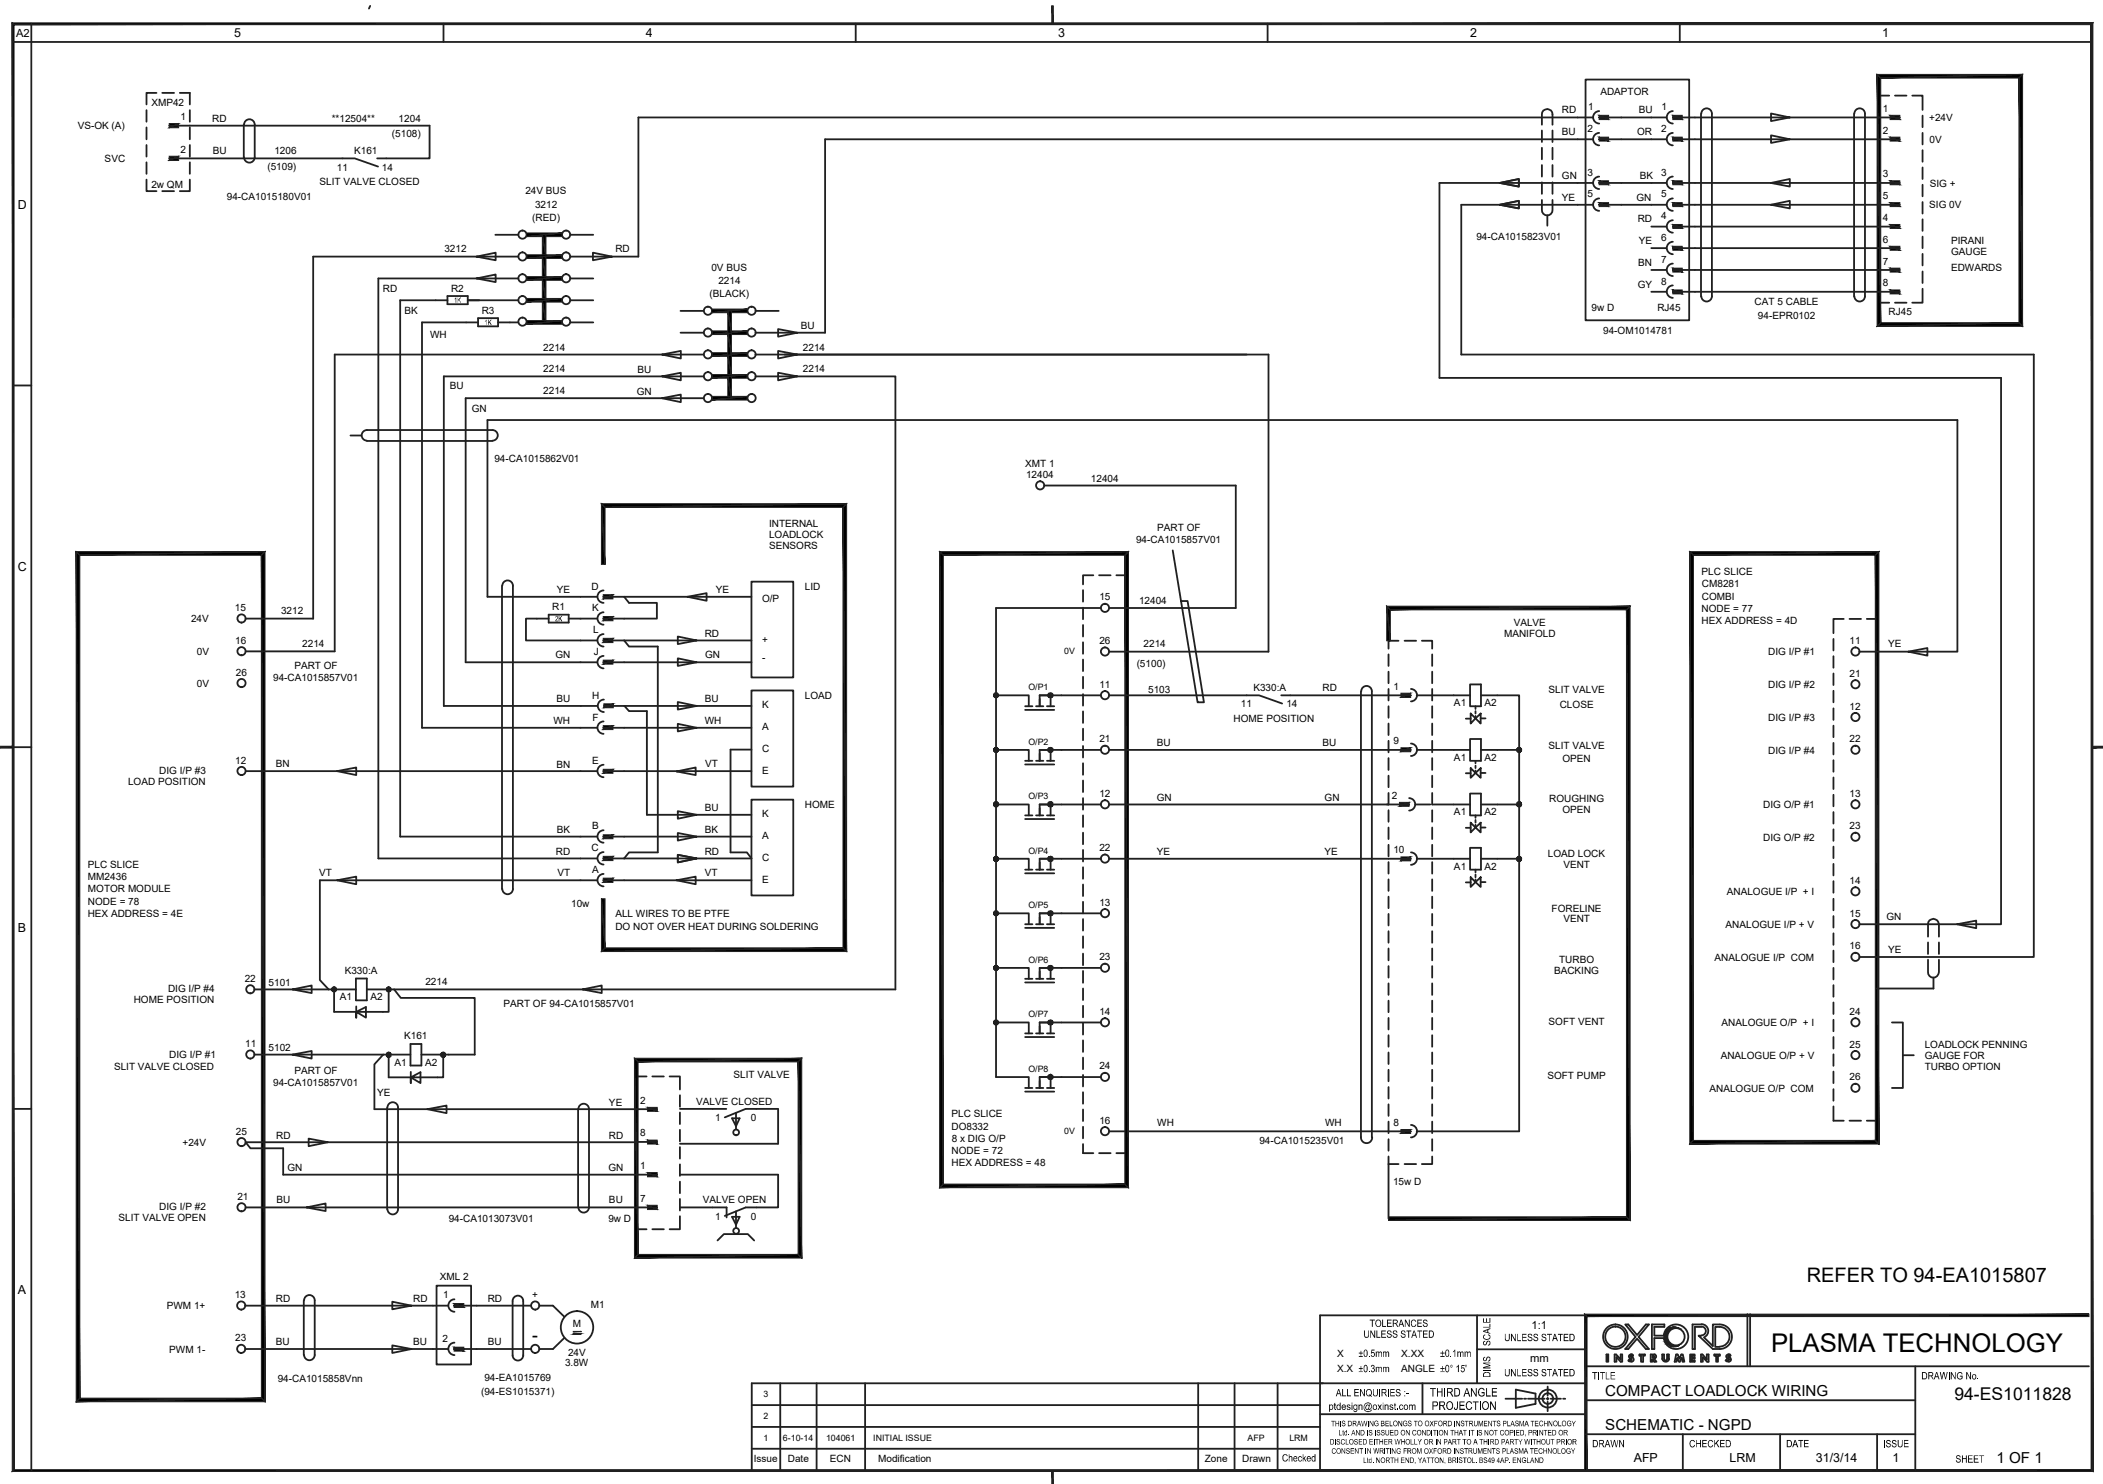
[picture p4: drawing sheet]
<svg xmlns="http://www.w3.org/2000/svg" width="294mm" height="207mm" viewBox="0 0 294 207" stroke-linecap="round" stroke-linejoin="round" font-family="sans-serif">
<defs><g id="words">
<text font-size="3.6" fill="#000001" x="247.4" y="188.8">PLASMA TECHNOLOGY</text>
<text font-size="2.8" fill="#000001" x="252.4" y="179">REFER TO 94-EA1015807</text>
<g font-size="2.5" fill="#000001">
<text x="74.3" y="187.3">-</text>
<text x="273" y="195.5">94-ES1011828</text>
</g>
<g font-size="2.1" fill="#000001">
<text x="224.2" y="194.9">COMPACT LOADLOCK WIRING</text>
<text x="224.2" y="199.7">SCHEMATIC - NGPD</text>
<text x="278.9" y="204.2">1 OF 1</text>
</g>
<g font-size="1.7" fill="#000001">
<text x="32.7" y="5.2">5</text>
<text x="90.2" y="5.2">4</text>
<text x="147.8" y="5.2">3</text>
<text x="205.3" y="5.2">2</text>
<text x="262.9" y="5.2">1</text>
<text x="2.5" y="29.2">D</text>
<text x="2.5" y="79.7">C</text>
<text x="2.5" y="130.2">B</text>
<text x="2.5" y="180.7">A</text>
<text x="228.2" y="204.2">AFP</text>
<text x="241.6" y="204.2">LRM</text>
<text x="253.6" y="204.2">31/3/14</text>
<text x="264.3" y="204.2">1</text>
</g>
<g font-size="1.6" fill="#000001">
<text x="2.3" y="5.2">A2</text>
<text x="213.9" y="185.6">1:1</text>
<text x="213.7" y="190.2">mm</text>
</g>
<g font-size="1.4" fill="#000001">
<text x="21.1" y="14.8">XMP42</text>
<text x="25.2" y="16.8">1</text>
<text x="29.6" y="17">RD</text>
<text x="46.3" y="17">**12504**</text>
<text x="55.7" y="17">1204</text>
<text x="218.2" y="15.8">RD</text>
<text x="221.8" y="15.4">1</text>
<text x="223.5" y="13.2">ADAPTOR</text>
<text x="228.9" y="15.8">BU</text>
<text x="232.1" y="15.4">1</text>
<text x="263" y="15.6">1</text>
<text x="269.5" y="16.9">+24V</text>
<text x="10.9" y="18.1">VS-OK (A)</text>
<text x="14.6" y="22.6">SVC</text>
<text x="25.2" y="21.4">2</text>
<text x="29.7" y="21.6">BU</text>
<text x="37.4" y="23.7">(5109)</text>
<text x="38.3" y="21.6">1206</text>
<text x="47" y="23.8">11</text>
<text x="49.5" y="21.6">K161</text>
<text x="53.4" y="23.8">14</text>
<text x="54.8" y="19.1">(5108)</text>
<text x="218.2" y="18.9">BU</text>
<text x="221.8" y="18.4">2</text>
<text x="228.7" y="18.9">OR</text>
<text x="232" y="18.4">2</text>
<text x="263" y="18.7">2</text>
<text x="269.5" y="20">0V</text>
<text x="21.1" y="26.2">2w QM</text>
<text x="31.7" y="27.9">94-CA1015180V01</text>
<text x="44.6" y="25.8">SLIT VALVE CLOSED</text>
<text x="73.4" y="27.2">24V BUS</text>
<text x="74.7" y="29.1">3212</text>
<text x="218.2" y="28">YE</text>
<text x="218.2" y="25">GN</text>
<text x="221.7" y="24.5">3</text>
<text x="221.7" y="27.6">5</text>
<text x="228.6" y="28">GN</text>
<text x="229" y="25">BK</text>
<text x="232" y="24.5">3</text>
<text x="232" y="27.6">5</text>
<text x="263" y="24.8">3</text>
<text x="263" y="27.8">5</text>
<text x="269.5" y="29.1">SIG 0V</text>
<text x="269.5" y="26.1">SIG +</text>
<text x="62.1" y="35.2">3212</text>
<text x="74.4" y="30.8">(RED)</text>
<text x="86" y="35.2">RD</text>
<text x="206.2" y="33.5">94-CA1015823V01</text>
<text x="228.7" y="31">RD</text>
<text x="228.9" y="34.1">YE</text>
<text x="232" y="30.6">4</text>
<text x="232" y="33.6">6</text>
<text x="263" y="30.9">4</text>
<text x="263" y="33.9">6</text>
<text x="272.5" y="34.1">PIRANI</text>
<text x="272.5" y="35.7">GAUGE</text>
<text x="53.5" y="40.7">RD</text>
<text x="63" y="40.8">R2</text>
<text x="99.1" y="41.4">(BLACK)</text>
<text x="99.4" y="37.8">0V BUS</text>
<text x="100.3" y="39.7">2214</text>
<text x="228.7" y="40.2">GY</text>
<text x="228.8" y="37.1">BN</text>
<text x="232" y="36.7">7</text>
<text x="232" y="39.7">8</text>
<text x="263" y="36.9">7</text>
<text x="263" y="40">8</text>
<text x="272.5" y="37.9">EDWARDS</text>
<text x="56.5" y="43.8">BK</text>
<text x="60.1" y="47.2">WH</text>
<text x="67.3" y="43.9">R3</text>
<text x="111.9" y="45.9">BU</text>
<text x="222.3" y="43.4">9w D</text>
<text x="223.9" y="46.7">94-OM1014781</text>
<text x="231.5" y="43.4">RJ45</text>
<text x="245.1" y="42.6">CAT 5 CABLE</text>
<text x="245.5" y="44.6">94-EPR0102</text>
<text x="263.8" y="43.9">RJ45</text>
<text x="75.9" y="49">2214</text>
<text x="75.9" y="52">2214</text>
<text x="89" y="52">BU</text>
<text x="112.2" y="52">2214</text>
<text x="112.2" y="49">2214</text>
<text x="62.8" y="54.3">BU</text>
<text x="65.9" y="57.5">GN</text>
<text x="75.9" y="55.1">2214</text>
<text x="89" y="55.1">GN</text>
<text x="69.1" y="64.4">94-CA1015862V01</text>
<text x="143.2" y="65.2">XMT 1</text>
<text x="143.3" y="66.7">12404</text>
<text x="152.4" y="67.3">12404</text>
<text x="107.4" y="73.6">INTERNAL</text>
<text x="107.4" y="75.2">LOADLOCK</text>
<text x="107.4" y="76.7">SENSORS</text>
<text x="158.7" y="75.8">94-CA1015857V01</text>
<text x="161.6" y="74.1">PART OF</text>
<text x="77.8" y="82.8">YE</text>
<text x="82.6" y="82.3">D</text>
<text x="100" y="82.8">YE</text>
<text x="112.4" y="82.3">LID</text>
<text x="153.6" y="83.8">15</text>
<text x="237.7" y="80.3">PLC SLICE</text>
<text x="237.7" y="82">CM8281</text>
<text x="237.7" y="83.7">COMBI</text>
<text x="26.7" y="86.9">24V</text>
<text x="32.8" y="85.3">15</text>
<text x="32.9" y="89.9">16</text>
<text x="39.3" y="85.8">3212</text>
<text x="77.1" y="85.2">R1</text>
<text x="82.7" y="85.4">K</text>
<text x="82.9" y="88.4">L</text>
<text x="98.4" y="88.9">RD</text>
<text x="106.4" y="89.8">+</text>
<text x="106.4" y="84">O/P</text>
<text x="153.6" y="89.9">26</text>
<text x="159.1" y="84.3">12404</text>
<text x="210.1" y="89">MANIFOLD</text>
<text x="211.4" y="87.4">VALVE</text>
<text x="237.7" y="85.4">NODE = 77</text>
<text x="237.7" y="87.1">HEX ADDRESS = 4D</text>
<text x="258.3" y="89.9">11</text>
<text x="27.5" y="91.5">0V</text>
<text x="27.5" y="95.9">0V</text>
<text x="32.9" y="94.3">26</text>
<text x="38.2" y="95.1">94-CA1015857V01</text>
<text x="41.1" y="93.4">PART OF</text>
<text x="42.2" y="90.3">2214</text>
<text x="77.6" y="91.9">GN</text>
<text x="82.9" y="91.5">J</text>
<text x="98.5" y="91.9">GN</text>
<text x="106.4" y="92.3">-</text>
<text x="158.8" y="93.1">(5100)</text>
<text x="159.7" y="90.3">2214</text>
<text x="247" y="91.5">DIG I/P #1</text>
<text x="258.3" y="94.5">21</text>
<text x="263.8" y="90.4">YE</text>
<text x="77.3" y="101.1">WH</text>
<text x="77.7" y="98">BU</text>
<text x="82.7" y="97.6">H</text>
<text x="82.8" y="100.6">F</text>
<text x="98.4" y="101">WH</text>
<text x="98.4" y="98">BU</text>
<text x="106.4" y="98.9">K</text>
<text x="106.4" y="102">A</text>
<text x="112.4" y="97.6">LOAD</text>
<text x="153.6" y="96">11</text>
<text x="160.4" y="96.7">5103</text>
<text x="172.3" y="100.8">HOME POSITION</text>
<text x="173.3" y="98.8">11</text>
<text x="175.1" y="96.5">K330:A</text>
<text x="179.7" y="98.8">14</text>
<text x="184.7" y="96.5">RD</text>
<text x="194.6" y="96.3">1</text>
<text x="203.1" y="98.6">A1</text>
<text x="207.4" y="98.6">A2</text>
<text x="216.3" y="96.8">SLIT VALVE</text>
<text x="217.9" y="98.8">CLOSE</text>
<text x="247" y="96.1">DIG I/P #2</text>
<text x="247" y="100.6">DIG I/P #3</text>
<text x="258.3" y="99.1">12</text>
<text x="32.9" y="106.6">12</text>
<text x="38.5" y="107.2">BN</text>
<text x="77.7" y="107.2">BN</text>
<text x="82.7" y="106.7">E</text>
<text x="98.5" y="107.2">VT</text>
<text x="106.4" y="105">C</text>
<text x="153.6" y="103.6">21</text>
<text x="161.6" y="104.2">BU</text>
<text x="184.7" y="104.2">BU</text>
<text x="194.6" y="103.9">9</text>
<text x="203.1" y="106.2">A1</text>
<text x="207.4" y="106.2">A2</text>
<text x="216.3" y="104.6">SLIT VALVE</text>
<text x="218.2" y="106.4">OPEN</text>
<text x="247" y="105.2">DIG I/P #4</text>
<text x="258.3" y="103.6">22</text>
<text x="17.9" y="109.7">LOAD POSITION</text>
<text x="22.2" y="108.1">DIG I/P #3</text>
<text x="98.4" y="113.3">BU</text>
<text x="106.4" y="108.1">E</text>
<text x="112.4" y="112.8">HOME</text>
<text x="153.6" y="111.3">12</text>
<text x="161.6" y="111.8">GN</text>
<text x="185" y="111.8">GN</text>
<text x="194.4" y="111.5">2</text>
<text x="203.1" y="113.9">A1</text>
<text x="207.4" y="113.9">A2</text>
<text x="216.4" y="112">ROUGHING</text>
<text x="218.2" y="113.6">OPEN</text>
<text x="246.3" y="112.8">DIG O/P #1</text>
<text x="258.3" y="111.3">13</text>
<text x="77.7" y="119.4">RD</text>
<text x="77.8" y="116.3">BK</text>
<text x="82.6" y="118.8">C</text>
<text x="82.7" y="115.8">B</text>
<text x="98.4" y="116.3">BK</text>
<text x="98.4" y="119.4">RD</text>
<text x="106.4" y="117.2">A</text>
<text x="106.4" y="114.1">K</text>
<text x="153.6" y="118.8">22</text>
<text x="161.6" y="119.4">YE</text>
<text x="185" y="119.4">YE</text>
<text x="194.6" y="119.1">10</text>
<text x="216.2" y="119.7">LOAD LOCK</text>
<text x="246.3" y="117.4">DIG O/P #2</text>
<text x="258.3" y="115.8">23</text>
<text x="12.3" y="121.2">PLC SLICE</text>
<text x="12.3" y="122.9">MM2436</text>
<text x="12.3" y="124.6">MOTOR MODULE</text>
<text x="44.6" y="122.4">VT</text>
<text x="77.9" y="122.4">VT</text>
<text x="82.7" y="121.9">A</text>
<text x="98.4" y="122.4">VT</text>
<text x="106.4" y="120.2">C</text>
<text x="106.4" y="123.2">E</text>
<text x="203.1" y="121.4">A1</text>
<text x="207.4" y="121.4">A2</text>
<text x="218.4" y="121.2">VENT</text>
<text x="241.2" y="125">ANALOGUE I/P + I</text>
<text x="258.3" y="123.4">14</text>
<text x="12.2" y="128">HEX ADDRESS = 4E</text>
<text x="12.3" y="126.3">NODE = 78</text>
<text x="79.8" y="126.6">10w</text>
<text x="86" y="129.9">DO NOT OVER HEAT DURING SOLDERING</text>
<text x="86" y="128">ALL WIRES TO BE PTFE</text>
<text x="153.6" y="126.5">13</text>
<text x="216.7" y="127.3">FORELINE</text>
<text x="218.4" y="128.8">VENT</text>
<text x="241" y="129.6">ANALOGUE I/P + V</text>
<text x="258.3" y="128">15</text>
<text x="263.5" y="128.5">GN</text>
<text x="34.2" y="137.1">22</text>
<text x="37.5" y="137.6">5101</text>
<text x="48.1" y="136">K330:A</text>
<text x="59.4" y="137.5">2214</text>
<text x="153.6" y="134.1">23</text>
<text x="217.1" y="136">BACKING</text>
<text x="217.8" y="134.5">TURBO</text>
<text x="239.5" y="134.1">ANALOGUE I/P COM</text>
<text x="258.3" y="132.6">16</text>
<text x="263.8" y="133">YE</text>
<text x="18.7" y="140.1">HOME POSITION</text>
<text x="23.5" y="138.5">DIG I/P #4</text>
<text x="47.5" y="139.7">A1</text>
<text x="51.7" y="139.7">A2</text>
<text x="70.3" y="140.6">PART OF 94-CA1015857V01</text>
<text x="153.6" y="141.7">14</text>
<text x="216.3" y="143.1">SOFT VENT</text>
<text x="240.5" y="143.3">ANALOGUE O/P + I</text>
<text x="258.3" y="141.7">24</text>
<text x="15.9" y="149.4">SLIT VALVE CLOSED</text>
<text x="23.6" y="147.8">DIG I/P #1</text>
<text x="34.3" y="146.2">11</text>
<text x="37.5" y="146.7">5102</text>
<text x="41.1" y="149.9">PART OF</text>
<text x="55.1" y="148.8">A1</text>
<text x="56.4" y="145.1">K161</text>
<text x="59.4" y="148.8">A2</text>
<text x="153.6" y="149.3">24</text>
<text x="240.3" y="147.8">ANALOGUE O/P + V</text>
<text x="258.3" y="146.3">25</text>
<text x="268.8" y="146.3">LOADLOCK PENNING</text>
<text x="268.8" y="147.8">GAUGE FOR</text>
<text x="268.8" y="149.4">TURBO OPTION</text>
<text x="38.2" y="151.6">94-CA1015857V01</text>
<text x="52.7" y="153">YE</text>
<text x="85.1" y="154.4">YE</text>
<text x="89.4" y="154.1">2</text>
<text x="97.3" y="154.3">VALVE CLOSED</text>
<text x="102.5" y="150.6">SLIT VALVE</text>
<text x="216.1" y="150.6">SOFT PUMP</text>
<text x="238.8" y="152.4">ANALOGUE O/P COM</text>
<text x="258.3" y="150.9">26</text>
<text x="25.5" y="160">+24V</text>
<text x="32.9" y="158.4">25</text>
<text x="38.6" y="159">RD</text>
<text x="85.1" y="159">RD</text>
<text x="89.4" y="158.7">8</text>
<text x="99.9" y="156.5">1</text>
<text x="104.9" y="156.5">0</text>
<text x="132.9" y="156">PLC SLICE</text>
<text x="132.9" y="157.7">DO8332</text>
<text x="132.9" y="161.1">NODE = 72</text>
<text x="132.9" y="159.4">8 x DIG O/P</text>
<text x="153.6" y="156.9">16</text>
<text x="161.6" y="157.2">WH</text>
<text x="175.9" y="159.8">94-CA1015235V01</text>
<text x="185.1" y="157.2">WH</text>
<text x="194.6" y="157.2">8</text>
<text x="33.2" y="167.5">21</text>
<text x="40.1" y="163.5">GN</text>
<text x="85" y="163.5">GN</text>
<text x="89.4" y="163.3">1</text>
<text x="89.4" y="167.8">7</text>
<text x="132.9" y="162.8">HEX ADDRESS = 48</text>
<text x="194.6" y="165.4">15w D</text>
<text x="16.6" y="170.5">SLIT VALVE OPEN</text>
<text x="22.2" y="169">DIG I/P #2</text>
<text x="38.6" y="168">BU</text>
<text x="62.7" y="170.6">94-CA1013073V01</text>
<text x="85" y="170.7">9w D</text>
<text x="85.1" y="168">BU</text>
<text x="98.2" y="168">VALVE OPEN</text>
<text x="99.9" y="170.3">1</text>
<text x="104.9" y="170.3">0</text>
<text x="61.4" y="178.7">XML 2</text>
<text x="23.3" y="182.8">PWM 1+</text>
<text x="32.8" y="181.2">13</text>
<text x="38.5" y="181.8">RD</text>
<text x="57.7" y="181.8">RD</text>
<text x="61.9" y="181.3">1</text>
<text x="68.1" y="181.8">RD</text>
<text x="74.3" y="181.2">+</text>
<text x="80" y="185.4">M</text>
<text x="82.5" y="182.7">M1</text>
<text x="23.6" y="188.9">PWM 1-</text>
<text x="32.9" y="187.3">23</text>
<text x="38.5" y="187.8">BU</text>
<text x="57.7" y="187.8">BU</text>
<text x="61.8" y="187.3">2</text>
<text x="68.1" y="187.8">BU</text>
<text x="78.9" y="190.7">3.8W</text>
<text x="79.3" y="189.3">24V</text>
<text x="186.7" y="191.6">X.X</text>
<text x="186.7" y="189.5">X</text>
<text x="195.7" y="191.6">ANGLE</text>
<text x="195.7" y="189.5">X.XX</text>
<text x="38.8" y="192.9">94-CA1015858Vnn</text>
<text x="67.2" y="194.8">(94-ES1015371)</text>
<text x="67.7" y="192.8">94-EA1015769</text>
<text x="105.3" y="204.1">Issue</text>
<text x="110" y="204.1">Date</text>
<text x="115.9" y="204.1">ECN</text>
<text x="122.7" y="204.1">Modification</text>
<text x="168.3" y="204.1">Zone</text>
<text x="173.5" y="204.1">Drawn</text>
</g>
<g font-size="1.2" fill="#000001">
<text x="148.6" y="91.3">0V</text>
<text x="143.7" y="96.4">O/P1</text>
<text x="143.7" y="104">O/P2</text>
<text x="143.7" y="111.6">O/P3</text>
<text x="143.7" y="119.2">O/P4</text>
<text x="143.7" y="126.8">O/P5</text>
<text x="143.7" y="134.4">O/P6</text>
<text x="143.7" y="142">O/P7</text>
<text x="143.7" y="149.7">O/P8</text>
<text x="148.6" y="158.3">0V</text>
<text x="106.7" y="195.1">3</text>
<text x="106.7" y="201.2">1</text>
<text x="106.7" y="198.1">2</text>
<text x="109.4" y="201.2">6-10-14</text>
<text x="115.4" y="201.2">104061</text>
<text x="122" y="201.2">INITIAL ISSUE</text>
<text x="174.3" y="201.2">AFP</text>
<text x="180.1" y="201.2">LRM</text>
</g>
</g></defs>
<path d="M1.7 3.2l.3 202v-201.8zM1.7 3.2l.3 202-.3 .3zM2 205.2l-.3 .3 290.4-.3zM1.7 205.5l290.4-.3 .2 .3zM292.1 3.4v201.8l.2 .3zM292.1 3.4l.2-.2v202.3zM2 3.4h290.1l.2-.2zM1.7 3.2h290.6l-290.3 .2z" fill="#000001"/>
<path d="M1.7 3.2l.3 .2v201.8zM1.7 3.2l.3 202-.3 .3zM1.7 3.2h290.6l-290.3 .2zM2 3.4l290.3-.2-.2 .2zM292.1 3.4l.2 202.1-.2-.3zM292.1 3.4l.2-.2v202.3zM1.7 205.5l290.4-.3 .2 .3zM2 205.2h290.1l-290.4 .3z" fill="none" stroke="#231f20" stroke-width=".14"/>
<path d="M146.9 205.3l.2 1.9v-1.9zM146.9 205.3v1.9h.2z" fill="#000001"/>
<path d="M146.9 207.3v-2l.2 2-.2-2h.2v2" fill="none" stroke="#231f20" stroke-width=".14"/>
<path d="M0 104.4l1.8 .1v-.3zM0 104.2v.2l1.8-.2z" fill="#000001"/>
<path d="M-.1 104.2h1.9l-1.9 .2 1.9-.2v.3h-1.9" fill="none" stroke="#231f20" stroke-width=".14"/>
<g fill="none" stroke="#231f20" stroke-width=".25">
<path d="M4.4 3.3v202M244.1 183.5v7.3M244.4 183.5v7.3"/>
<circle cx="234.1" cy="186.6" r="1.21"/>
</g>
<path d="M233.6 185.3h.5z" fill="#000001"/>
<path d="M233.6 185.3h.5z" fill="none" stroke="#231f20" stroke-width=".14"/>
<path d="M233.4 185.4h.9zM233.6 185.3l.7 .1z" fill="#000001"/>
<path d="M233.4 185.4h.9zM233.6 185.3l.7 .1z" fill="none" stroke="#231f20" stroke-width=".14"/>
<path d="M233.2 185.4h.6zM233.4 185.4h.7z" fill="#000001"/>
<path d="M233.2 185.4h.6zM233.4 185.4h.7z" fill="none" stroke="#231f20" stroke-width=".14"/>
<path d="M234.1 185.4h.4zM234.4 185.4h.1z" fill="#000001"/>
<path d="M234.1 185.4h.4zM234.4 185.4h.1z" fill="none" stroke="#231f20" stroke-width=".14"/>
<path d="M234.1 185.4h.4z" fill="#000001"/>
<path d="M234.1 185.4h.4z" fill="none" stroke="#231f20" stroke-width=".14"/>
<path d="M233.2 185.4h.5zM233.2 185.4h.6z" fill="#000001"/>
<path d="M233.2 185.4h.5zM233.2 185.4h.6z" fill="none" stroke="#231f20" stroke-width=".14"/>
<path d="M233 185.6h.3l-.1-.2zM233.2 185.4h.5l-.4 .2z" fill="#000001"/>
<path d="M233 185.6l.2-.2 .1 .2zM233.2 185.4h.5l-.4 .2z" fill="none" stroke="#231f20" stroke-width=".14"/>
<path d="M232.8 185.6h.5zM233 185.6h.3z" fill="#000001"/>
<path d="M232.8 185.6h.5zM233 185.6h.3z" fill="none" stroke="#231f20" stroke-width=".14"/>
<path d="M232.8 185.6l-.1 .3h.3zM232.8 185.6h.5l-.3 .3z" fill="#000001"/>
<path d="M232.8 185.6l.2 .3h-.3zM232.8 185.6h.5l-.3 .3z" fill="none" stroke="#231f20" stroke-width=".14"/>
<path d="M232.6 186h.4l-.3-.1zM232.7 185.9h.3v.1z" fill="#000001"/>
<path d="M232.7 185.9l.3 .1h-.4zM232.7 185.9h.3v.1z" fill="none" stroke="#231f20" stroke-width=".14"/>
<path d="M232.6 186l-.1 .3h.3zM232.6 186h.4l-.2 .3z" fill="#000001"/>
<path d="M232.6 186l.2 .3h-.3zM232.6 186h.4l-.2 .3z" fill="none" stroke="#231f20" stroke-width=".14"/>
<path d="M232.5 186.3v.2h.3zM232.5 186.3h.3v.2z" fill="#000001"/>
<path d="M232.5 186.3l.3 .2h-.3zM232.5 186.3h.3v.2z" fill="none" stroke="#231f20" stroke-width=".14"/>
<path d="M232.5 186.5v.2h.3zM232.5 186.5h.3v.2z" fill="#000001"/>
<path d="M232.5 186.5l.3 .2h-.3zM232.5 186.5h.3v.2z" fill="none" stroke="#231f20" stroke-width=".14"/>
<path d="M232.5 186.7v.2h.3zM232.5 186.7h.3v.2z" fill="#000001"/>
<path d="M232.5 186.7l.3 .2h-.3zM232.5 186.7h.3v.2z" fill="none" stroke="#231f20" stroke-width=".14"/>
<path d="M232.5 186.9l.1 .2h.2zM232.5 186.9h.3v.2z" fill="#000001"/>
<path d="M232.5 186.9l.3 .2h-.2zM232.5 186.9h.3v.2z" fill="none" stroke="#231f20" stroke-width=".14"/>
<path d="M232.6 187.1v.2h.4zM232.6 187.1h.2l.2 .2z" fill="#000001"/>
<path d="M232.6 187.1l.4 .2h-.4zM232.6 187.1h.2l.2 .2z" fill="none" stroke="#231f20" stroke-width=".14"/>
<path d="M232.6 187.3l.1 .2h.4zM232.6 187.3h.4l.1 .2z" fill="#000001"/>
<path d="M232.6 187.3l.5 .2h-.4zM232.6 187.3h.4l.1 .2z" fill="none" stroke="#231f20" stroke-width=".14"/>
<path d="M232.7 187.5l.2 .2h.4zM232.7 187.5h.4l.2 .2z" fill="#000001"/>
<path d="M232.7 187.5l.6 .2h-.4zM232.7 187.5h.4l.2 .2z" fill="none" stroke="#231f20" stroke-width=".14"/>
<path d="M232.9 187.7h.5zM232.9 187.7h.5z" fill="#000001"/>
<path d="M232.9 187.7h.5z" fill="none" stroke="#231f20" stroke-width=".14"/>
<path d="M234.3 187.9l.3-.1z" fill="#000001"/>
<path d="M234.3 187.9l.3-.1z" fill="none" stroke="#231f20" stroke-width=".14"/>
<path d="M233 187.7l.2 .2h.5zM233 187.7h.4l.3 .2z" fill="#000001"/>
<path d="M233 187.7l.7 .2h-.5zM233 187.7h.4l.3 .2z" fill="none" stroke="#231f20" stroke-width=".14"/>
<path d="M234.2 187.9h.2zM234.3 187.9h.1z" fill="#000001"/>
<path d="M234.2 187.9h.2zM234.3 187.9h.1z" fill="none" stroke="#231f20" stroke-width=".14"/>
<path d="M233.2 187.9h.8zM233.2 187.9h.8z" fill="#000001"/>
<path d="M233.2 187.9h.8z" fill="none" stroke="#231f20" stroke-width=".14"/>
<path d="M234.2 187.9h.1zM234.2 187.9h.2z" fill="#000001"/>
<path d="M234.2 187.9h.1zM234.2 187.9h.2z" fill="none" stroke="#231f20" stroke-width=".14"/>
<path d="M233.3 187.9h.9zM233.3 187.9h.9z" fill="#000001"/>
<path d="M233.3 187.9h.9z" fill="none" stroke="#231f20" stroke-width=".14"/>
<path d="M233.3 187.9l.9 .1zM233.6 188h.6z" fill="#000001"/>
<path d="M233.3 187.9l.9 .1zM233.6 188h.6z" fill="none" stroke="#231f20" stroke-width=".14"/>
<path d="M233.3 187.9h1l-.1 .1z" fill="#000001"/>
<path d="M233.3 187.9h1l-.1 .1z" fill="none" stroke="#231f20" stroke-width=".14"/>
<g fill="none" stroke="#231f20" stroke-width=".25">
<path d="M227 184.9h.4l1.3 1.5 1.2-1.5h.4l-1.4 1.8 1.4 1.7h-.4l-1.2-1.5-1.3 1.5h-.4l1.4-1.7zM232.3 186.5h-1.2v-1.2h1.4v-.4h-1.8v3.5h.4v-1.6h1.2M232.4 186.5a1.71 1.71 0 0 1 2.6-1.3 1.71 1.71 0 0 1 0 2.9 1.71 1.71 0 0 1-2.6-1.3M237.6 186.5h-.3l1.9 1.9M237.6 184.9h-1.2v3.5h.3v-3.1h.9M237.7 184.9a.95 .95 0 0 1 .9 .7 .95 .95 0 0 1-.6 1.1M237.7 185.2a.61 .61 0 0 1 .6 .6 .61 .61 0 0 1-.6 .7M238 186.7l1.2 1.2"/>
<circle cx="225.6" cy="186.6" r="1.42"/>
<circle cx="225.6" cy="186.6" r="1.71"/>
</g>
<g fill="#000001">
<path d="M224.9 201.1h.2l.1 .8 .2-.8h.2l.2 .8 .1-.8h.1l-.2 1h-.1l-.2-.9-.2 .9h-.1z"/>
<path d="M226.2 201.1h.1l.4 .8v-.8h.1v1h-.1l-.4-.8v.8h-.1z"/>
<path d="M222.5 201.1h.3a.55 .55 0 0 1 .3 .8l-.2 .2h-.4zM222.6 201.2v.7h.2a.4 .4 0 0 0 .3-.3 .4 .4 0 0 0-.2-.4z"/>
<path d="M223.4 201.1h.3a.28 .28 0 0 1 .3 .2 .28 .28 0 0 1-.2 .3l.3 .5h-.1l-.3-.4h-.3v.4zM223.4 201.2v.3l.5-.1-.1-.2z"/>
<path d="M224.5 201.1h.1l.3 1h-.1l-.1-.3h-.4v.3h-.2zM224.5 201.2l-.1 .5h.3z"/>
</g>
<g fill="none" stroke="#231f20" stroke-width=".25">
<path d="M221.5 190.8h70.3M224.4 189.1h.2v1h-.2zM225.5 189.1h.2l.7 .7v-.7h.2v1h-.2l-.6-.6v.6h-.3zM227.6 190l.2 .1M227.6 189.7l.3 .1-.2 .1M227.7 190l-.1-.2-.2 .2 .2 .1M227.8 189.1h.2M227.8 189.1l-.2 .1-.1 .1v.2l.2 .1M227.9 189.3h-.2l.1 .2a.36 .36 0 0 1 .3 .2 .36 .36 0 0 1 0 .3l-.3 .1M228 189.2h.1l-.1 .2-.1-.1M229 189.1h.8v.2h-.3v.8h-.3v-.8h-.2zM230.9 189.3h-.1v.3h.1"/>
<path d="M230.9 189.3l.2 .1-.2 .2M231 189.1h-.4v1h.2v-.3l.3 .3h.3l-.4-.4M231.1 189.1a.32 .32 0 0 1 .2 .3 .32 .32 0 0 1-.2 .3M232.2 189.8v-.7h.2v.7M232.2 189.7a.49 .49 0 0 0 .5 .4 .49 .49 0 0 0 .4-.4M232.5 189.8a.19 .19 0 0 0 .2 .2 .19 .19 0 0 0 .1-.2v-.7h.3v.7M234.1 189.1h.2l.3 .6 .2-.6h.2l.3 1h-.3l-.1-.5-.3 .5h-.1l-.2-.5-.1 .5h-.3zM236.1 189.1h.6v.2h-.4v.2h.4v.2h-.4v.3h.4v.1h-.6zM237.6 189.1h.2l.6 .7v-.7h.2v1h-.2l-.6-.6v.6h-.2zM239.2 188.4h1M239.5 189.1h.7v.2h-.2v.8h-.3v-.8h-.2zM240.2 185.3h-.6v2.8h.6"/>
<path d="M240.2 184.9h-1v3M240.2 185.3a1.38 1.38 0 0 1 1.4 1.3 1.38 1.38 0 0 1-1.4 1.4M240.2 184.9a1.71 1.71 0 0 1 1.7 1.7 1.71 1.71 0 0 1-1.7 1.8M241.2 190l.2 .1M241.3 189.7h.1M241.3 190l-.2-.2-.1 .2 .2 .1M241.4 189.5h.2M241.4 189.1l-.2 .1-.1 .1v.2l.2 .1M241.4 189.1h.2M241.5 189.7v.2h-.1M241.5 189.3h-.1v.2M241.6 189.5a.32 .32 0 0 1 .2 .4 .32 .32 0 0 1-.4 .2"/>
<path d="M241.6 189.2h.1l-.1 .2-.1-.1M267.5 190.8v14.5M235 200.3v5M248.6 200.3v5M262.2 200.3v5"/>
</g>
<g fill="#000001">
<path d="M236.1 201.2a.35 .35 0 0 1 .4-.1 .35 .35 0 0 1 .2 .3l-.1-.1a.29 .29 0 0 0-.4-.1 .29 .29 0 0 0-.1 .4v.1a.28 .28 0 0 0 .2 .3 .28 .28 0 0 0 .4-.3v.1v.2a.46 .46 0 0 1-.6-.1 .46 .46 0 0 1-.1-.5z"/>
<path d="M236.9 201.1h.1v.4h.5v-.4h.1v1h-.1v-.5h-.5v.5h-.1z"/>
<path d="M237.8 201.1h.6v.1h-.5v.3h.5v.1h-.5v.3h.5v.2h-.6z"/>
<path d="M238.6 201.2a.35 .35 0 0 1 .4-.1 .35 .35 0 0 1 .3 .3h-.1a.27 .27 0 0 0-.4-.2 .27 .27 0 0 0-.2 .3 .32 .32 0 0 0 .1 .4 .32 .32 0 0 0 .4 0l.1-.2 .1 .1-.1 .2a.43 .43 0 0 1-.5 0 .43 .43 0 0 1-.2-.5z"/>
<path d="M239.5 201.1v.5l.5-.5h.1l-.3 .4 .4 .6h-.2l-.3-.5-.2 .1v.4z"/>
<path d="M240.3 201.1h.6v.1h-.5v.3h.4v.1h-.4v.3h.5v.2h-.6z"/>
<path d="M251.2 201.1h.7v.1h-.3v.9h-.1v-.9h-.3z"/>
<path d="M252 201.1h.6v.1h-.5v.3h.5v.1h-.5v.3h.5v.2h-.6z"/>
<path d="M241.1 201.1h.3a.56 .56 0 0 1 .3 .8l-.2 .2h-.4zM241.1 201.2v.7h.3a.4 .4 0 0 0 .3-.3 .4 .4 0 0 0-.2-.4z"/>
<path d="M249.6 201.1h.3a.53 .53 0 0 1 .4 .5 .53 .53 0 0 1-.4 .5h-.3zM249.7 201.2v.7h.2a.41 .41 0 0 0 .3-.3 .41 .41 0 0 0-.2-.4z"/>
<path d="M250.7 201.1h.1l.4 1h-.2l-.1-.3h-.3l-.1 .3h-.2zM250.8 201.2l-.2 .5h.3z"/>
<path d="M221.3 183.5v21.8h.4zM221.3 183.5l.4 .3v21.5zM221.3 183.5l.4 .3 70.1-.3zM221.7 183.8l70.1-.3v.3z"/>
</g>
<path d="M221.3 183.5l.4 21.8h-.4zM221.3 183.5l.4 .3v21.5zM221.3 183.5h70.5l-70.1 .3zM221.7 183.8l70.1-.3v.3z" fill="none" stroke="#231f20" stroke-width=".14"/>
<g fill="#000001">
<path d="M222.4 191.6h.7v.1h-.3v.9h-.1v-.9h-.3z"/>
<path d="M223.2 191.6h.2v1h-.2z"/>
<path d="M223.5 191.6h.7v.1h-.3v.9h-.1v-.9h-.3z"/>
<path d="M224.3 191.6h.1v.9h.4v.1h-.5z"/>
<path d="M225 191.6h.6v.1h-.5v.3h.5v.1h-.5v.4h.5v.1h-.6z"/>
<path d="M273.3 203.3a.4 .4 0 0 1 .6 .2h-.2a.19 .19 0 0 0-.2-.2 .19 .19 0 0 0-.1 .3 .34 .34 0 0 1 .5 .3 .34 .34 0 0 1-.4 .4 .34 .34 0 0 1-.3-.4h.1a.23 .23 0 0 0 .2 .2 .23 .23 0 0 0 .2-.2v-.1a.33 .33 0 0 1-.4-.1 .33 .33 0 0 1 0-.4z"/>
<path d="M274 203.2h.2v.4h.4v-.4h.1v1h-.1v-.5h-.4v.5h-.2z"/>
<path d="M274.9 203.2h.6v.1h-.5v.3h.5v.2h-.5v.3h.6v.1h-.7z"/>
<path d="M275.7 203.2h.6v.1h-.5v.3h.5v.2h-.5v.3h.6v.1h-.7z"/>
<path d="M276.5 203.2h.6v.1h-.3v.9h-.1v-.9h-.2z"/>
<path d="M270.9 191.6h.2l.1 .9 .2-.9h.2l.2 .9 .1-.9h.1l-.2 1h-.1l-.2-.9-.2 .9h-.1z"/>
<path d="M272.2 191.6h.1v1h-.1z"/>
<path d="M272.5 191.6h.1l.5 .8v-.8v1l-.5-.8v.8h-.1z"/>
<path d="M273.5 191.7l.1-.1a.39 .39 0 0 1 .5 .3h-.1a.3 .3 0 0 0-.4-.2 .3 .3 0 0 0-.2 .4 .31 .31 0 0 0 .2 .4 .31 .31 0 0 0 .4-.1v-.2h-.3v-.1h.4v.4a.51 .51 0 0 1-.7-.1 .51 .51 0 0 1 .1-.7z"/>
<path d="M274.6 191.6h.2l.4 .8v-.8h.1v1h-.1l-.4-.8v.8h-.2z"/>
<path d="M276.2 192.5h.1v.1h-.1z"/>
<path d="M268.4 191.6h.4a.57 .57 0 0 1 .4 .5 .57 .57 0 0 1-.3 .5h-.5zM268.6 191.7v.8h.2a.42 .42 0 0 0 .2-.7l-.1-.1z"/>
<path d="M269.3 191.6h.4a.3 .3 0 0 1 .3 .2 .3 .3 0 0 1-.2 .4l.3 .4h-.1l-.3-.4h-.2v.4h-.2zM269.5 191.7v.3h.2a.17 .17 0 0 0 .2-.1 .17 .17 0 0 0-.2-.2z"/>
<path d="M270.4 191.6h.2l.3 1h-.1l-.1-.3h-.4l-.1 .3h-.1zM270.5 191.7l-.1 .5h.3z"/>
<path d="M275.6 191.9a.37 .37 0 0 1 .4 .4 .37 .37 0 0 1-.4 .3l-.1-.2a.42 .42 0 0 1 .1-.5zM275.6 192a.31 .31 0 0 0 0 .3 .31 .31 0 0 0 .2 .2 .32 .32 0 0 0 .1-.3 .32 .32 0 0 0-.3-.2z"/>
</g>
<path d="M221.5 195.5h46" fill="none" stroke="#231f20" stroke-width=".25"/>
<g fill="#000001">
<path d="M203.7 190.6h.1v1h-.2v-.8l-.2 .1v-.1z"/>
<path d="M204.1 190.6h.5v.1h-.4v.3a.31 .31 0 0 1 .4 .1 .31 .31 0 0 1-.1 .4 .27 .27 0 0 1-.3 .1 .27 .27 0 0 1-.2-.3h.1a.21 .21 0 0 0 .4 .1 .2 .2 0 0 0-.1-.3h-.3z"/>
<path d="M204.7 190.6h.1v.3z"/>
<path d="M185.9 198.4h.6v.1h-.3v.7v-.7h-.3z"/>
<path d="M186.5 198.4h.1v.3h.4v-.3v.8v-.4h-.4v.4h-.1z"/>
<path d="M187.2 198.4h.1v.8h-.1z"/>
<path d="M187.5 198.4h.3a.11 .11 0 0 1 .1 .1 .11 .11 0 0 1-.1 .1 .15 .15 0 0 0-.2-.2 .15 .15 0 0 0-.1 .2 .16 .16 0 0 0 .3 .1 .24 .24 0 0 1 .1 .3 .24 .24 0 0 1-.2 .2 .24 .24 0 0 1-.2-.3 .19 .19 0 0 0 .2 .2 .19 .19 0 0 0 .1-.2v-.1a.25 .25 0 0 1-.3-.3z"/>
<path d="M190.1 198.4h.1l.1 .6 .2-.6h.1l.1 .4v.2l.2-.6h.1l-.2 .8h-.1l-.1-.7-.2 .7h-.1z"/>
<path d="M191.1 198.4v.8z"/>
<path d="M191.3 198.4l.4 .6v-.6h.1v.8l-.4-.7-.1 .7z"/>
<path d="M192 198.4a.26 .26 0 0 1 .3-.1 .26 .26 0 0 1 .2 .3 .26 .26 0 0 0-.4-.1 .26 .26 0 0 0-.1 .4l.3 .2 .2-.1v-.2h-.3v-.1h.3v.3a.37 .37 0 0 1-.5 0 .37 .37 0 0 1 0-.5z"/>
<path d="M193.5 198.4h.5v.1h-.4v.2h.3v.1h-.3v.2h.4v.2h-.5z"/>
<path d="M194.1 198.4h.1v.6h.3v.2h-.4z"/>
<path d="M195.3 198.4h.1l.4 .6v-.6v.8h-.1l-.3-.7v.7h-.1z"/>
<path d="M196 198.5a.26 .26 0 0 1 .3-.2 .26 .26 0 0 1 .2 .3h-.1a.2 .2 0 0 0-.2-.2 .2 .2 0 0 0-.1 .3l-.1 .1a.32 .32 0 0 0 .4 .2l.1-.2h-.2v-.1h.3v.3a.38 .38 0 0 1-.5 0 .38 .38 0 0 1-.1-.4z"/>
<path d="M196.7 198.4h.1a.25 .25 0 0 1 .4 .2h-.1a.16 .16 0 0 0-.2-.2 .16 .16 0 0 0-.1 .2 .31 .31 0 0 1 .3 .5 .29 .29 0 0 1-.4-.2 .17 .17 0 0 0 .2 .2 .17 .17 0 0 0 .2-.2 .17 .17 0 0 0-.3-.1l-.1-.2z"/>
<path d="M197.5 198.4h.5v.1h-.2v.7h-.1v-.7h-.2z"/>
<path d="M199.7 198.4l.3 .2 .3-.2-.3 .3 .3 .5-.3-.4-.2 .4h-.1l.2-.5z"/>
<path d="M200.3 198.4h.5v.1h-.4v.2h.3v.1h-.3v.4h-.1z"/>
<path d="M203.2 198.4h.1v.8h-.1z"/>
<path d="M203.4 198.4h.1l.3 .6v-.6h.1v.8h-.1l-.3-.7v.7h-.1z"/>
<path d="M204.1 198.4a.25 .25 0 0 1 .4 .2h-.1a.14 .14 0 0 0-.1-.2 .14 .14 0 0 0-.1 .2 .14 .14 0 0 0 .2 .1 .24 .24 0 0 1 0 .4 .24 .24 0 0 1-.4-.2h.1a.17 .17 0 0 0 .2 .2 .17 .17 0 0 0 .1-.2 .17 .17 0 0 0-.2-.1l-.1-.2z"/>
<path d="M204.6 198.4h.5v.1h-.2v.7h-.1v-.7h-.2z"/>
<path d="M205.9 198.4h.1v.4a.18 .18 0 0 0 .1 .3 .18 .18 0 0 0 .2-.3v-.4h.1v.4a.26 .26 0 0 1-.3 .4 .26 .26 0 0 1-.2-.4z"/>
<path d="M206.5 198.4h.1l.2 .6 .2-.6h.2v.8h-.1v-.7l-.2 .7h-.1l-.2-.7v.7h-.1z"/>
<path d="M207.3 198.4h.4v.1h-.3v.2h.3v.1h-.3v.2h.3v.2h-.4z"/>
<path d="M207.9 198.4l.4 .6v-.6h.1v.8h-.1l-.3-.7v.7h-.1z"/>
<path d="M208.5 198.4h.5v.1h-.2v.7h-.1v-.7h-.2z"/>
<path d="M209.1 198.4h.1a.25 .25 0 0 1 .4 .2h-.1a.15 .15 0 0 0-.2-.2 .15 .15 0 0 0-.1 .2 .31 .31 0 0 1 .3 .5 .26 .26 0 0 1-.3 .1 .26 .26 0 0 1-.1-.3 .17 .17 0 0 0 .2 .2 .17 .17 0 0 0 .2-.2 .17 .17 0 0 0-.3-.1l-.1-.2z"/>
<path d="M210.5 198.4h.1v.6h.3v.2h-.4z"/>
<path d="M211.7 198.4h.3a.11 .11 0 0 1 .1 .1 .11 .11 0 0 1-.1 .1 .15 .15 0 0 0-.2-.2 .16 .16 0 0 0-.1 .3 .15 .15 0 0 0 .3 0 .25 .25 0 0 1 0 .4 .25 .25 0 0 1-.4-.2h.1a.17 .17 0 0 0 .2 .2 .17 .17 0 0 0 .1-.3 .25 .25 0 0 1-.3-.3z"/>
<path d="M212.2 198.4h.2l.2 .6 .1-.6h.2v.8h-.1v-.7l-.2 .7-.3-.7v.7h-.1z"/>
<path d="M213.8 198.4h.5v.1h-.2v.7h-.1v-.7h-.2z"/>
<path d="M214.4 198.4h.5v.1h-.4v.2h.4v.1h-.4v.2h.4v.2h-.5z"/>
<path d="M215.1 198.4h.3l.1 .1-.1 .1a.22 .22 0 0 0-.3-.1 .22 .22 0 0 0 0 .3 .21 .21 0 0 0 .2 .3 .21 .21 0 0 0 .2-.2h.1a.32 .32 0 0 1-.5 .2 .32 .32 0 0 1-.1-.5z"/>
<path d="M215.7 198.4v.3h.4v-.3h.1v.8h-.1v-.4h-.4v.4z"/>
<path d="M216.3 198.4h.1l.4 .6v-.6v.8h-.1l-.3-.7v.7h-.1z"/>
<path d="M217.6 198.4h.1v.6h.4v.2h-.5z"/>
<path d="M219 198.4a.26 .26 0 0 1 .3-.1 .26 .26 0 0 1 .1 .3 .26 .26 0 0 0-.4-.1 .26 .26 0 0 0 0 .4l.2 .2 .2-.1v-.2h-.2v-.1h.3v.3a.38 .38 0 0 1-.5 0 .38 .38 0 0 1-.1-.5z"/>
<path d="M219.5 198.4l.3 .3 .3-.3-.2 .4v.4h-.1v-.4z"/>
<path d="M187 199.7h.1v.6h.3v.1h-.4z"/>
<path d="M187.6 199.7v.2h.1h-.1v.4l.1 .1h-.1v-.5h-.1z"/>
<path d="M188.3 200.3h.1v.1h-.1z"/>
<path d="M189.4 199.7l.4 .6v-.6h.1v.7l-.4-.6v.6h-.1z"/>
<path d="M191 199.7h.1v.7h-.1z"/>
<path d="M191.3 199.7h.3h.1v.2h-.1a.13 .13 0 0 0-.1-.2 .13 .13 0 0 0-.2 .1 .13 .13 0 0 0 .1 .2 .24 .24 0 0 1 .3 .2 .24 .24 0 0 1-.3 .2 .24 .24 0 0 1-.2-.2h.1a.16 .16 0 0 0 .1 .2 .16 .16 0 0 0 .2-.1 .16 .16 0 0 0-.1-.2 .25 .25 0 0 1-.3-.2 .25 .25 0 0 1 .1-.2z"/>
<path d="M192.1 199.7h.1v.7h-.1z"/>
<path d="M192.4 199.7h.3h.1v.2h-.1a.13 .13 0 0 0-.1-.2 .13 .13 0 0 0-.2 .1 .14 .14 0 0 0 .2 .2 .24 .24 0 0 1 .2 .2 .24 .24 0 0 1-.3 .2 .24 .24 0 0 1-.2-.2h.1a.15 .15 0 0 0 .2 .1 .15 .15 0 0 0 0-.2 .26 .26 0 0 1-.2-.1 .26 .26 0 0 1 0-.3z"/>
<path d="M193 199.7h.3l.1 .1-.1 .1a.17 .17 0 0 0-.2-.2 .17 .17 0 0 0-.1 .2 .17 .17 0 0 0 .2 .1 .24 .24 0 0 1 .2 .3 .24 .24 0 0 1-.3 .2 .24 .24 0 0 1-.2-.3h.1a.16 .16 0 0 0 .1 .2 .16 .16 0 0 0 .2-.2 .16 .16 0 0 0-.2-.2h-.2z"/>
<path d="M193.5 199.7h.1v.4a.18 .18 0 0 0 .2 .2 .18 .18 0 0 0 .1-.2v-.4h.1v.4a.27 .27 0 0 1-.2 .3 .27 .27 0 0 1-.3-.3z"/>
<path d="M194.2 199.7h.4h-.4v.3h.4v.1h-.4v.2h.5v.1h-.5z"/>
<path d="M196.4 199.7l.4 .6v-.6h.1v.7l-.5-.6v.6z"/>
<path d="M197.3 199.7a.3 .3 0 0 1 .5 .2 .24 .24 0 0 0-.4-.1 .24 .24 0 0 0 0 .4 .19 .19 0 0 0 .2 .1 .19 .19 0 0 0 .2-.2v.1a.28 .28 0 0 1-.3 .2 .28 .28 0 0 1-.2-.3z"/>
<path d="M198.6 199.7l.5 .6v-.6h.1v.7l-.5-.6v.6h-.1z"/>
<path d="M200 199.7v.7z"/>
<path d="M200.2 199.7h.5h-.2v.7h-.1v-.7h-.2z"/>
<path d="M200.8 199.7v.7z"/>
<path d="M201.7 199.7l.4 .6v-.6h.1v.7l-.4-.6v.6h-.1z"/>
<path d="M202.6 199.7h.5h-.2v.7h-.1v-.7h-.2z"/>
<path d="M203.2 199.7h.1v.3h.3v-.3h.1v.7h-.1v-.4h-.3v.4h-.1z"/>
<path d="M204.4 199.7h.5h-.2v.7h-.1v-.7h-.2z"/>
<path d="M205.2 199.7h.1v.7h-.1z"/>
<path d="M205.4 199.7h.5h-.2v.7h-.1v-.7h-.2z"/>
<path d="M206.3 199.7h.1v.7h-.1z"/>
<path d="M206.6 199.7h.3l.1 .2-.1-.1a.13 .13 0 0 0-.2-.1 .13 .13 0 0 0-.1 .2 .13 .13 0 0 0 .2 .1 .24 .24 0 0 1 .2 .2 .24 .24 0 0 1-.2 .2 .24 .24 0 0 1-.2-.2 .19 .19 0 0 0 .1 .1 .19 .19 0 0 0 .2-.1v-.1a.32 .32 0 0 1-.3-.4z"/>
<path d="M207.4 199.7l.4 .6v-.6h.1v.7l-.5-.6v.6z"/>
<path d="M208.7 199.7h.5h-.2v.7h-.1v-.7h-.2z"/>
<path d="M209.6 199.7a.3 .3 0 0 1 .5 .2 .27 .27 0 0 0-.4-.1 .27 .27 0 0 0-.1 .4 .27 .27 0 0 0 .3 .1l.1-.2a.22 .22 0 0 1-.2 .3 .22 .22 0 0 1-.2-.2z"/>
<path d="M211.5 199.7h.1v.7h-.1z"/>
<path d="M211.8 199.7h.4h-.3v.3h.3v.1h-.3v.2h.3v.1h-.4z"/>
<path d="M213 200.3h.1v.2h-.1h.1z"/>
<path d="M214.8 199.7h.1v.7h-.1z"/>
<path d="M215 199.7l.4 .6v-.6h.1v.7l-.4-.6v.6h-.1z"/>
<path d="M215.6 199.7h.5h-.2v.7h-.1v-.7h-.2z"/>
<path d="M216.2 199.7h.5h-.4v.3h.4v.1h-.4v.2h.4v.1h-.5z"/>
<path d="M186.5 200.9h.1v.8h-.1z"/>
<path d="M186.7 201h.4l.1 .1h-.1a.14 .14 0 0 0-.1-.1 .14 .14 0 0 0-.2 0 .14 .14 0 0 0 .1 .2h.1a.25 .25 0 0 1 .2 .3 .25 .25 0 0 1-.3 .2 .25 .25 0 0 1-.2-.3 .16 .16 0 0 0 .2 .2 .16 .16 0 0 0 .1-.2 .32 .32 0 0 1-.3-.4z"/>
<path d="M187.3 201.1a.28 .28 0 0 1 .3-.2 .28 .28 0 0 1 .2 .2v.1a.21 .21 0 0 0-.3-.2 .21 .21 0 0 0-.1 .4 .2 .2 0 0 0 .1 .2 .2 .2 0 0 0 .3-.2 .3 .3 0 0 1-.4 .3 .3 .3 0 0 1-.1-.5z"/>
<path d="M188 200.9h.1v.7h.3v.1h-.4z"/>
<path d="M189.2 201l.3-.1 .1 .1v.1h-.1a.14 .14 0 0 0 0-.1 .14 .14 0 0 0-.2 0 .14 .14 0 0 0 .1 .2 .25 .25 0 0 1 .3 .3 .25 .25 0 0 1-.3 .2 .25 .25 0 0 1-.2-.3 .16 .16 0 0 0 .2 .2 .16 .16 0 0 0 .1-.2 .24 .24 0 0 1-.3-.1 .24 .24 0 0 1 0-.3z"/>
<path d="M189.8 200.9h.5v.1h-.4v.3h.3v.1h-.3v.2h.4v.1h-.5z"/>
<path d="M191.3 200.9h.4v.1h-.3v.3h.3v.1h-.3v.2h.4v.1h-.5z"/>
<path d="M191.9 200.9h.1v.8h-.1z"/>
<path d="M192.1 200.9h.5v.1h-.2v.7h-.1v-.7h-.2z"/>
<path d="M192.7 200.9h.1v.3h.3v-.3h.1v.8h-.1v-.3h-.3v.3h-.1z"/>
<path d="M193.4 200.9h.4v.1h-.4v.3h.4v.1h-.4v.2h.4v.1h-.4z"/>
<path d="M194.8 200.9h.1l.1 .7 .2-.7h.1l.1 .7 .2-.7-.2 .8h-.1l-.1-.7-.2 .7z"/>
<path d="M195.7 200.9h.1v.3h.3v-.3h.1v.8h-.1v-.3h-.3v.3h-.1z"/>
<path d="M197 200.9h.1v.7h.4v.1h-.5z"/>
<path d="M197.5 200.9h.1v.7h.4v.1h-.5z"/>
<path d="M198 200.9l.3 .4 .2-.4h.1l-.3 .5v.3v-.3z"/>
<path d="M200.5 200.9h.1v.8h-.1z"/>
<path d="M200.8 200.9l.4 .6v-.6h.1v.8l-.5-.6v.6z"/>
<path d="M203.5 200.9h.5v.1h-.2v.7h-.1v-.7h-.2z"/>
<path d="M204.3 200.9h.5v.1h-.2v.7h-.1v-.7h-.2z"/>
<path d="M206.6 200.9h.6v.1h-.3v.7v-.7h-.3z"/>
<path d="M207.2 200.9h.1v.3h.4v-.3v.8v-.3h-.4v.3h-.1z"/>
<path d="M207.9 200.9h.1v.8h-.1z"/>
<path d="M211.5 200.9h.5v.1h-.2v.7h-.1v-.7h-.2z"/>
<path d="M212.1 200.9l.3 .4 .3-.4-.3 .5v.3h-.1v-.3z"/>
<path d="M212.9 200.9h.1l.1 .7 .2-.7h.1l.1 .7 .2-.7h.1l-.2 .8h-.1l-.2-.7-.1 .7h-.1z"/>
<path d="M213.8 200.9h.1v.8h-.1z"/>
<path d="M214.1 200.9h.5v.1h-.3v.7v-.7h-.2z"/>
<path d="M214.6 200.9h.1v.3h.4v-.3h.1v.8h-.1v-.3h-.4v.3h-.1z"/>
<path d="M216 200.9h.1v.5a.18 .18 0 0 0 .2 .2 .18 .18 0 0 0 .1-.2v-.5h.1v.5a.26 .26 0 0 1-.2 .3 .26 .26 0 0 1-.3-.3z"/>
<path d="M216.6 200.9h.5v.1h-.2v.7h-.1v-.7h-.2z"/>
<path d="M218.7 200.9h.1v.8h-.1z"/>
<path d="M186.1 202.3a.28 .28 0 0 1 .3-.1 .28 .28 0 0 1 .2 .2l-.1 .1a.23 .23 0 0 0-.3-.1 .23 .23 0 0 0-.1 .3 .19 .19 0 0 0 .2 .2 .19 .19 0 0 0 .2-.2l.1 .1a.3 .3 0 0 1-.4 .2 .3 .3 0 0 1-.2-.5z"/>
<path d="M187.4 202.2h.1l.3 .6v-.6h.1v.8l-.4-.6v.6h-.1z"/>
<path d="M188.1 202.2h.3l.1 .2-.1 .1a.14 .14 0 0 0 0-.2 .14 .14 0 0 0-.2 .1 .14 .14 0 0 0 .1 .1 .24 .24 0 0 1 .2 .3 .24 .24 0 0 1-.2 .2 .24 .24 0 0 1-.3-.2l.1-.1 .1 .2a.15 .15 0 0 0 .2-.1 .15 .15 0 0 0-.2-.2l-.1-.1z"/>
<path d="M188.7 202.2h.4v.1h-.4v.2h.4v.1h-.4v.3h.4v.1h-.4z"/>
<path d="M189.2 202.2h.1l.4 .6v-.6h.1v.8l-.5-.6v.6h-.1z"/>
<path d="M189.9 202.2h.5v.1h-.2v.7h-.1v-.7h-.2z"/>
<path d="M190.7 202.2h.1v.8h-.1z"/>
<path d="M191 202.2h.1l.3 .6v-.6h.1v.8l-.4-.6v.6h-.1z"/>
<path d="M191.8 202.2h.1l.1 .7 .2-.7h.1l.1 .7 .1-.7h.1l-.1 .8h-.1l-.2-.7-.1 .7h-.1z"/>
<path d="M193.4 202.2h.1v.8h-.1z"/>
<path d="M193.6 202.2h.5v.1h-.2v.7h-.1v-.7h-.2z"/>
<path d="M194.2 202.2h.1v.8h-.1z"/>
<path d="M194.4 202.2l.5 .6v-.6v.8l-.4-.6v.6h-.1z"/>
<path d="M195.2 202.3a.26 .26 0 0 1 .2-.1 .26 .26 0 0 1 .2 .2v.1a.23 .23 0 0 0-.4-.1 .23 .23 0 0 0 0 .3l.2 .2 .2-.1v-.1h-.2v-.1h.2v.3a.38 .38 0 0 1-.5-.1 .38 .38 0 0 1 0-.5z"/>
<path d="M196.1 202.2h.4v.1h-.4v.2h.3v.1h-.3v.4z"/>
<path d="M197.9 202.2h.1l.3 .7 .1-.7h.2v.8h-.1v-.7l-.2 .7h-.1l-.2-.7v.7h-.1z"/>
<path d="M199.6 202.2l.3 .3 .3-.3-.3 .4 .3 .4-.3-.3-.2 .3h-.1l.2-.4z"/>
<path d="M200.3 202.2h.4v.1h-.4v.2h.3v.1h-.3v.4z"/>
<path d="M203.1 202.2h.1v.8h-.1z"/>
<path d="M203.3 202.2l.5 .6v-.6v.8l-.4-.6v.6h-.1z"/>
<path d="M204 202.2a.2 .2 0 0 1 .3 0 .2 .2 0 0 1 .1 .3 .14 .14 0 0 0-.1-.2 .14 .14 0 0 0-.2 .1 .14 .14 0 0 0 .1 .1 .24 .24 0 0 1 .2 .3 .24 .24 0 0 1-.3 .2 .24 .24 0 0 1-.2-.2h.2a.15 .15 0 0 0 .2 .1 .15 .15 0 0 0 .1-.2 .16 .16 0 0 0-.3-.1l-.1-.1z"/>
<path d="M204.5 202.2h.5v.1h-.2v.7h-.1v-.7h-.2z"/>
<path d="M205.8 202.2h.1v.5a.17 .17 0 0 0 .1 .2 .17 .17 0 0 0 .2-.2v-.5h.1v.5a.26 .26 0 0 1-.2 .3 .26 .26 0 0 1-.3-.3z"/>
<path d="M206.4 202.2h.2l.1 .7 .2-.7h.2v.8h-.1v-.7l-.2 .7h-.1l-.2-.7v.7h-.1z"/>
<path d="M207.2 202.2h.5v.1h-.4v.2h.3v.1h-.3v.3h.4v.1h-.5z"/>
<path d="M207.8 202.2h.1l.3 .6v-.6h.1v.8l-.4-.6v.6h-.1z"/>
<path d="M208.4 202.2h.5v.1h-.2v.7h-.1v-.7h-.2z"/>
<path d="M209.1 202.2h.3l.1 .2-.1 .1a.16 .16 0 0 0-.2-.2 .16 .16 0 0 0-.1 .2 .28 .28 0 0 1 .3 .1 .28 .28 0 0 1 0 .3 .24 .24 0 0 1-.3 .1 .24 .24 0 0 1-.1-.2l.1-.1a.17 .17 0 0 0 .1 .2 .17 .17 0 0 0 .2-.2l-.1-.1a.23 .23 0 0 1-.3-.1 .23 .23 0 0 1 .1-.3z"/>
<path d="M210.5 202.2v.7h.3v.1h-.3z"/>
<path d="M211.6 202.2a.2 .2 0 0 1 .3 0 .2 .2 0 0 1 0 .3 .14 .14 0 0 0-.1-.2 .14 .14 0 0 0-.1 .1 .14 .14 0 0 0 .2 .1 .25 .25 0 0 1 .1 .3 .25 .25 0 0 1-.3 .2 .25 .25 0 0 1-.2-.2l.1-.1a.19 .19 0 0 0 .2 .2 .19 .19 0 0 0 .2-.1l-.1-.1a.29 .29 0 0 1-.3-.1 .29 .29 0 0 1 0-.4z"/>
<path d="M212.1 202.2h.2l.2 .7 .2-.7h.1v.8h-.1v-.7l-.2 .7-.3-.7v.7h-.1z"/>
<path d="M213.7 202.2h.5v.1h-.2v.7h-.1v-.7h-.2z"/>
<path d="M214.3 202.2h.5v.1h-.4v.2h.4v.1h-.4v.3h.4v.1h-.5z"/>
<path d="M214.9 202.3a.28 .28 0 0 1 .3-.1 .28 .28 0 0 1 .2 .2v.1a.23 .23 0 0 0-.4-.1 .23 .23 0 0 0 0 .3 .19 .19 0 0 0 .2 .2 .19 .19 0 0 0 .2-.2 .22 .22 0 0 1-.2 .3 .22 .22 0 0 1-.3-.2z"/>
<path d="M215.6 202.2h.1v.3h.3v-.3h.1v.8h-.1v-.4h-.3v.4h-.1z"/>
<path d="M216.2 202.2h.1l.3 .6v-.6h.1v.8l-.4-.6v.6h-.1z"/>
<path d="M217.6 202.2v.7h.4v.1h-.4z"/>
<path d="M218.9 202.3l.3-.1 .1 .1v.2a.22 .22 0 0 0-.3-.2 .22 .22 0 0 0-.2 .3h.1a.24 .24 0 0 0 .1 .3 .24 .24 0 0 0 .3-.1v-.1h-.2v-.1h.3v.3a.39 .39 0 0 1-.6 0 .39 .39 0 0 1 .1-.6z"/>
<path d="M219.4 202.2l.3 .4 .3-.4-.2 .5v.3h-.1v-.3z"/>
<path d="M190.5 203.5h.1v.7h.3v.1h-.4z"/>
<path d="M191 203.6l.1-.1v.2v.1v.5l-.1-.1z"/>
<path d="M191.7 204.1h.1v.2h-.1z"/>
<path d="M192.2 203.5h.1l.4 .6v-.6v.8l-.4-.6v.6h-.1z"/>
<path d="M194.2 203.5h.5v.1h-.2v.7h-.1v-.7h-.2z"/>
<path d="M194.8 203.5h.1v.3h.3v-.3h.1v.8h-.1v-.4h-.3v.4h-.1z"/>
<path d="M195.7 203.5h.4v.1h-.3v.2h.3v.1h-.3v.3h.4v.1h-.5z"/>
<path d="M196.3 203.5l.4 .6v-.6h.1v.8l-.4-.6-.1 .6z"/>
<path d="M197.6 204.1h.1v.3z"/>
<path d="M198 203.5l.3 .4 .2-.4h.1l-.2 .4v.4h-.1v-.4z"/>
<path d="M199.3 203.5h.5v.1h-.2v.7h-.1v-.7h-.2z"/>
<path d="M199.8 203.5h.5v.1h-.2v.7h-.1v-.7h-.2z"/>
<path d="M201.1 203.5h.1l.4 .6v-.6v.8l-.4-.6v.6h-.1z"/>
<path d="M201.8 204.1h.1l-.1 .3z"/>
<path d="M203.6 203.5v.8z"/>
<path d="M203.8 203.5h.3a.11 .11 0 0 1 .1 .1 .11 .11 0 0 1-.1 .1 .14 .14 0 0 0-.1-.2 .14 .14 0 0 0-.1 .2 .14 .14 0 0 0 .2 .1 .25 .25 0 0 1 .2 .3 .25 .25 0 0 1-.3 .2 .25 .25 0 0 1-.2-.3 .17 .17 0 0 0 .2 .2 .17 .17 0 0 0 .2-.2 .17 .17 0 0 0-.3-.1l-.1-.1z"/>
<path d="M204.3 203.5h.6v.1h-.2v.7h-.2v-.7h-.2z"/>
<path d="M205.6 203.5h.1v.7h.4v.1h-.5z"/>
<path d="M206.1 204.1h.2v.2h-.2z"/>
<path d="M207.3 203.5a.25 .25 0 0 1 .4 .2h-.1a.13 .13 0 0 0-.2-.1 .13 .13 0 0 0 0 .2 .25 .25 0 0 1 .3 .2 .25 .25 0 0 1-.2 .3 .25 .25 0 0 1-.3-.3h.1a.19 .19 0 0 0 .2 .2 .19 .19 0 0 0 .2-.2l-.1-.1a.25 .25 0 0 1-.3-.3z"/>
<path d="M210.8 204.1h.1v.2h-.1z"/>
<path d="M211.3 203.5h.5v.1h-.4v.2h.4v.1h-.4v.3h.4v.1h-.5z"/>
<path d="M211.9 203.5l.5 .6v-.6v.8l-.4-.6v.6h-.1z"/>
<path d="M212.6 203.6a.24 .24 0 0 1 .3-.1 .24 .24 0 0 1 .2 .2 .26 .26 0 0 0-.4 0 .26 .26 0 0 0 0 .4l.1 .1 .2-.1 .1-.1h-.2v-.1h.3v.2a.38 .38 0 0 1-.6 .1 .38 .38 0 0 1 0-.6z"/>
<path d="M213.3 203.5h.1v.7h.3v.1h-.4z"/>
<path d="M214.4 203.5l.4 .6v-.6h.1v.8l-.4-.6v.6h-.1z"/>
<path d="M201.4 190.7h.1v.3h.3v.2h-.3v.2h-.1v-.2h-.2v-.2h.2zM201.2 191.5h.6v.1h-.6z"/>
<path d="M201.9 190.6a.36 .36 0 0 1 .5 .1 .36 .36 0 0 1 0 .5 .28 .28 0 0 1-.1 .4 .28 .28 0 0 1-.4-.2v-.5zM202 190.7v.3a.32 .32 0 0 0 0 .3 .32 .32 0 0 0 .2 .2l.1-.3a.34 .34 0 0 0-.2-.5z"/>
<path d="M202.6 190.7a.17 .17 0 0 1 .3 0 .17 .17 0 0 1-.3 0zM202.6 190.7a.15 .15 0 0 0 .3 0 .15 .15 0 0 0-.3 0z"/>
<path d="M188.3 198.4h.2a.37 .37 0 0 1 .3 .4 .37 .37 0 0 1-.3 .3l-.2 .1zM188.4 198.5v.5h.1a.28 .28 0 0 0 .2-.2 .28 .28 0 0 0-.2-.3z"/>
<path d="M188.9 198.4h.3a.21 .21 0 0 1 .3 .2 .21 .21 0 0 1-.2 .2l.2 .4-.3-.4h-.2v.4h-.1zM189 198.5v.2l.4-.1-.1-.1z"/>
<path d="M189.8 198.4h.1l.2 .8h-.1v-.3h-.3l-.1 .3h-.1zM189.8 198.4l-.1 .4h.2z"/>
<path d="M192.9 198.4h.2a.15 .15 0 0 1 .2 0 .15 .15 0 0 1 .1 .2l-.1 .1a.22 .22 0 0 1 .1 .3 .22 .22 0 0 1-.3 .2h-.2zM193 198.5v.2l.3-.1v-.1zM193 198.8v.2h.3l-.1-.2z"/>
<path d="M194.6 198.5a.36 .36 0 0 1 .6 0 .36 .36 0 0 1-.1 .5 .36 .36 0 0 1-.5 0 .36 .36 0 0 1 0-.5zM194.7 198.5a.32 .32 0 0 0 0 .3 .32 .32 0 0 0 .3 .2 .28 .28 0 0 0 .1-.3 .28 .28 0 0 0-.3-.2z"/>
<path d="M198.2 198.4a.38 .38 0 0 1 .5 .3 .38 .38 0 0 1-.5 .4 .51 .51 0 0 1 0-.7zM198.2 198.5a.39 .39 0 0 0 .2 .6 .3 .3 0 0 0 .2-.4 .3 .3 0 0 0-.4-.2z"/>
<path d="M199.2 198.4a.36 .36 0 0 1 .5 .5 .36 .36 0 0 1-.7 0v-.3zM199.1 198.6a.29 .29 0 0 0 0 .3 .29 .29 0 0 0 .4 .1 .29 .29 0 0 0 0-.4 .29 .29 0 0 0-.3-.1z"/>
<path d="M201 198.4h.1a.36 .36 0 0 1 .4 .4 .36 .36 0 0 1-.4 .3l-.2-.2v-.3zM201 198.6a.31 .31 0 0 0 0 .3 .31 .31 0 0 0 .3 .1l.1-.1a.27 .27 0 0 0 0-.4 .27 .27 0 0 0-.4 .1z"/>
<path d="M201.6 198.4h.3a.21 .21 0 0 1 .2 .2 .21 .21 0 0 1-.2 .2l.3 .4-.3-.4h-.2v.4h-.1zM201.7 198.5v.2l.3-.1v-.1z"/>
<path d="M202.2 198.4h.3a.39 .39 0 0 1 .3 .3 .39 .39 0 0 1-.2 .4l-.4 .1zM202.3 198.5v.5h.2a.29 .29 0 0 0 .2-.3 .29 .29 0 0 0-.2-.2z"/>
<path d="M205.2 198.4h.3a.19 .19 0 0 1 .2 .2 .19 .19 0 0 1-.2 .2l.3 .4h-.1l-.2-.4h-.2v.4h-.1zM205.3 198.5v.2h.3v-.2z"/>
<path d="M209.9 198.4h.3a.15 .15 0 0 1 .2 0 .15 .15 0 0 1 0 .2l-.1 .2h-.3v.4h-.1zM210 198.5v.2h.3v-.2z"/>
<path d="M211.2 198.4h.1l.3 .8h-.1l-.1-.3h-.3l-.1 .3zM211.3 198.4l-.1 .4h.2z"/>
<path d="M213.2 198.4h.1l.2 .8h-.1v-.3h-.3l-.1 .3h-.1zM213.2 198.4l-.1 .4h.2z"/>
<path d="M217 198.5a.36 .36 0 0 1 .5 0 .36 .36 0 0 1 0 .5 .36 .36 0 0 1-.5 0 .36 .36 0 0 1 0-.5zM217.1 198.5a.32 .32 0 0 0-.1 .3 .32 .32 0 0 0 .3 .2 .28 .28 0 0 0 .2-.3 .28 .28 0 0 0-.3-.2z"/>
<path d="M218.3 198.4h.1a.36 .36 0 0 1 .4 .5 .36 .36 0 0 1-.6 0v-.3zM218.3 198.5a.28 .28 0 0 0 0 .4 .28 .28 0 0 0 .4 0 .29 .29 0 0 0-.1-.3 .29 .29 0 0 0-.3-.1z"/>
<path d="M188.1 199.7v.7v-.1a.24 .24 0 0 1-.3 0 .24 .24 0 0 1 0-.3l.1-.2 .2 .1zM187.9 200h-.1a.17 .17 0 0 0 0 .3 .17 .17 0 0 0 .3-.1v-.2z"/>
<path d="M189 199.7h.1l.2 .7h-.1v-.2h-.3l-.1 .2h-.1zM189 199.7l-.1 .4h.2z"/>
<path d="M190 199.7h.3a.39 .39 0 0 1 .3 .3 .39 .39 0 0 1-.3 .4h-.3zM190.1 199.7v.6h.2a.3 .3 0 0 0 .2-.3 .3 .3 0 0 0-.2-.3z"/>
<path d="M194.8 199.7h.2a.39 .39 0 0 1 .3 .3 .39 .39 0 0 1-.3 .4h-.2zM194.9 199.7v.6h.1a.31 .31 0 0 0 .2-.3 .31 .31 0 0 0-.2-.3z"/>
<path d="M195.8 199.7a.32 .32 0 0 1 .5 .3 .34 .34 0 0 1-.4 .4 .34 .34 0 0 1-.2-.5zM195.8 199.8a.25 .25 0 0 0 0 .4 .25 .25 0 0 0 .4-.1 .26 .26 0 0 0-.1-.3 .26 .26 0 0 0-.3 0z"/>
<path d="M198 199.7h.2a.42 .42 0 0 1 .3 .3 .42 .42 0 0 1-.2 .4 .44 .44 0 0 1-.4-.2 .44 .44 0 0 1 .1-.5zM198 199.8a.26 .26 0 0 0 0 .4 .26 .26 0 0 0 .4 0 .27 .27 0 0 0 0-.4 .27 .27 0 0 0-.4 0z"/>
<path d="M199.3 199.7h.2a.38 .38 0 0 1 .3 .3 .38 .38 0 0 1-.2 .4h-.3zM199.4 199.7v.6h.1a.31 .31 0 0 0 .2-.3 .31 .31 0 0 0-.2-.3z"/>
<path d="M201.1 199.7h.3a.38 .38 0 0 1 .2 .4 .38 .38 0 0 1-.5 .3 .47 .47 0 0 1 0-.7zM201.1 199.8a.26 .26 0 0 0 .1 .5 .26 .26 0 0 0 .3-.3l-.1-.3z"/>
<path d="M204 199.7h.1l.3 .7h-.2v-.2h-.3l-.1 .2h-.1zM204 199.7l-.1 .4h.2z"/>
<path d="M208.2 199.7h.2a.37 .37 0 0 1 .2 .4 .37 .37 0 0 1-.5 .2l-.1-.1v-.3zM208.2 199.8a.26 .26 0 0 0-.1 .4 .26 .26 0 0 0 .4 .1 .28 .28 0 0 0 0-.4 .28 .28 0 0 0-.3-.1z"/>
<path d="M210.3 199.7h.1a.37 .37 0 0 1 .4 .1 .37 .37 0 0 1-.1 .5 .33 .33 0 0 1-.4 .1 .33 .33 0 0 1-.1-.4zM210.3 199.8a.28 .28 0 0 0-.1 .4 .28 .28 0 0 0 .4 .1 .28 .28 0 0 0 .1-.4 .28 .28 0 0 0-.4-.1z"/>
<path d="M210.9 199.7h.2a.22 .22 0 0 1 .3 .2 .22 .22 0 0 1-.3 .2h-.1v.3h-.1zM211 199.7v.3h.3v-.3z"/>
<path d="M212.4 199.7h.2a.4 .4 0 0 1 .3 .3 .4 .4 0 0 1-.2 .4h-.3zM212.4 199.7v.6h.2a.31 .31 0 0 0 .2-.3 .31 .31 0 0 0-.2-.3z"/>
<path d="M213.5 199.7h.3a.22 .22 0 0 1 .2 .2 .22 .22 0 0 1-.2 .2h-.2v.3h-.1zM213.6 199.7v.3h.3v-.3z"/>
<path d="M214.1 199.7h.3a.21 .21 0 0 1 .2 .1 .21 .21 0 0 1-.2 .3l.3 .3h-.1l-.2-.3h-.2v.3h-.1zM214.2 199.7v.3h.3l.1-.1-.1-.2z"/>
<path d="M216.8 199.7h.3a.39 .39 0 0 1 .3 .3 .39 .39 0 0 1-.3 .4h-.3zM216.9 199.7v.6h.2a.31 .31 0 0 0 .2-.3 .31 .31 0 0 0-.2-.3z"/>
<path d="M217.9 199.7h.2a.37 .37 0 0 1 .2 .4 .37 .37 0 0 1-.5 .2l-.1-.1v-.3zM217.9 199.8a.28 .28 0 0 0-.1 .4 .28 .28 0 0 0 .4 .1 .28 .28 0 0 0 0-.4 .28 .28 0 0 0-.3-.1z"/>
<path d="M218.4 199.7h.3a.21 .21 0 0 1 .3 .1 .21 .21 0 0 1-.2 .3l.2 .3h-.1l-.2-.3h-.2v.3h-.1zM218.5 199.7v.3h.3l.1-.1-.1-.2z"/>
<path d="M185.8 200.9h.2a.39 .39 0 0 1 .3 .4 .39 .39 0 0 1-.3 .4h-.2zM185.9 201v.6h.1a.31 .31 0 0 0 .2-.3 .31 .31 0 0 0-.2-.3z"/>
<path d="M188.5 201a.36 .36 0 0 1 .6 .3 .36 .36 0 0 1-.6 .3l-.1-.1zM188.6 201.1a.26 .26 0 0 0 0 .5 .26 .26 0 0 0 .4-.3l-.1-.3z"/>
<path d="M190.4 200.9h.2a.39 .39 0 0 1 .3 .4 .39 .39 0 0 1-.3 .4h-.2zM190.5 201v.6h.1a.31 .31 0 0 0 .2-.3 .31 .31 0 0 0-.2-.3z"/>
<path d="M193.9 200.9h.3a.21 .21 0 0 1 .3 .2 .21 .21 0 0 1-.2 .3l.2 .3-.3-.3h-.2v.3h-.1zM194 201v.3l.4-.1-.1-.2z"/>
<path d="M196.4 201a.39 .39 0 0 1 .5 .2 .39 .39 0 0 1-.1 .5 .41 .41 0 0 1-.5-.2 .41 .41 0 0 1 .1-.5zM196.5 201.1a.26 .26 0 0 0-.1 .4 .26 .26 0 0 0 .4 0 .31 .31 0 0 0 0-.3 .31 .31 0 0 0-.3-.2z"/>
<path d="M199 201a.38 .38 0 0 1 .5 .1 .38 .38 0 0 1-.1 .6 .39 .39 0 0 1-.5-.2 .39 .39 0 0 1 .1-.5zM199.1 201.1a.27 .27 0 0 0-.1 .4 .27 .27 0 0 0 .4 0 .33 .33 0 0 0-.3-.5z"/>
<path d="M199.6 200.9h.3a.21 .21 0 0 1 .2 .2 .21 .21 0 0 1-.1 .3l.2 .3h-.1l-.2-.3h-.2v.3h-.1zM199.7 201v.3l.3-.1v-.2z"/>
<path d="M201.7 200.9h.2a.23 .23 0 0 1 .3 .2 .23 .23 0 0 1-.3 .3h-.1v.3h-.1zM201.8 201v.3h.3l-.1-.3z"/>
<path d="M202.5 200.9l.3 .8h-.1l-.1-.2h-.2l-.2 .2zM202.5 201l-.1 .4h.2z"/>
<path d="M202.9 200.9h.3a.21 .21 0 0 1 .2 .2 .21 .21 0 0 1-.2 .3l.3 .3h-.2l-.2-.3h-.1v.3h-.1zM203 201v.3l.3-.1v-.2z"/>
<path d="M204.9 201a.36 .36 0 0 1 .6 .3 .36 .36 0 0 1-.6 .3v-.1zM205 201.1a.26 .26 0 0 0 .1 .5 .26 .26 0 0 0 .3-.3 .25 .25 0 0 0-.4-.2z"/>
<path d="M206 200.9h.1l.3 .8-.2-.2h-.3v.2h-.1zM206.1 201l-.1 .4h.2z"/>
<path d="M208.2 200.9h.3a.21 .21 0 0 1 .2 .2 .21 .21 0 0 1-.2 .3l.2 .3-.3-.3h-.1v.3h-.1zM208.3 201v.3l.3-.1-.1-.2z"/>
<path d="M208.8 200.9h.2a.39 .39 0 0 1 .4 .4 .39 .39 0 0 1-.3 .4h-.3zM208.9 201v.6h.1a.3 .3 0 0 0 .3-.3 .3 .3 0 0 0-.3-.3z"/>
<path d="M209.7 200.9h.2a.23 .23 0 0 1 .3 .3 .23 .23 0 0 1-.3 .2h-.1v.3h-.1zM209.8 201v.3l.3-.1a.14 .14 0 0 0 0-.1 .14 .14 0 0 0-.2-.1z"/>
<path d="M210.5 200.9h.1l.2 .8-.1-.2h-.3l-.2 .2zM210.5 201v.4h.2z"/>
<path d="M210.9 200.9h.3a.21 .21 0 0 1 .2 .2 .21 .21 0 0 1-.1 .3l.2 .3h-.1l-.2-.3h-.2v.3h-.1zM211 201v.3l.3-.1v-.2z"/>
<path d="M215.4 201a.38 .38 0 0 1 .5 .3 .38 .38 0 0 1-.5 .4l-.1-.2zM215.4 201.1a.27 .27 0 0 0 0 .4 .27 .27 0 0 0 .3 .1 .27 .27 0 0 0 .1-.4l-.1-.2z"/>
<path d="M217.4 200.9h.3a.23 .23 0 0 1 .2 .3 .23 .23 0 0 1-.2 .2h-.2v.3h-.1zM217.5 201v.3l.4-.1-.1-.2z"/>
<path d="M218.1 200.9h.2a.21 .21 0 0 1 .3 .2 .21 .21 0 0 1-.2 .3l.2 .3h-.1l-.2-.3h-.1v.3h-.1zM218.2 201v.3l.3-.1-.1-.2z"/>
<path d="M219 201a.36 .36 0 0 1 .5 .1 .36 .36 0 0 1 0 .5 .36 .36 0 0 1-.5 0l-.1-.4zM219.1 201.1a.28 .28 0 0 0-.1 .4 .28 .28 0 0 0 .4 0 .28 .28 0 0 0 0-.4l-.1-.1z"/>
<path d="M219.6 200.9h.3a.21 .21 0 0 1 .3 .2 .21 .21 0 0 1-.2 .3l.2 .3h-.1l-.2-.3h-.1v.3h-.2zM219.8 201v.3l.3-.1-.1-.2z"/>
<path d="M186.8 202.2a.38 .38 0 0 1 .5 .4 .38 .38 0 0 1-.5 .4 .51 .51 0 0 1 0-.8zM186.8 202.4a.28 .28 0 0 0 0 .4 .28 .28 0 0 0 .4 0 .29 .29 0 0 0 0-.4 .29 .29 0 0 0-.4 0z"/>
<path d="M192.7 202.2h.3a.21 .21 0 0 1 .2 .2 .21 .21 0 0 1-.1 .2l.2 .4h-.1l-.2-.4h-.2v.4h-.1zM192.8 202.3v.2h.3v-.2z"/>
<path d="M196.6 202.2h.3a.21 .21 0 0 1 .2 .2 .21 .21 0 0 1-.2 .2l.3 .4h-.2l-.2-.4h-.1v.4h-.1zM196.7 202.3v.2h.3v-.2z"/>
<path d="M197.3 202.2a.38 .38 0 0 1 .5 .4 .38 .38 0 0 1-.4 .4l-.2-.3zM197.3 202.4a.39 .39 0 0 0 .3 .5 .31 .31 0 0 0 .2-.4 .31 .31 0 0 0-.4-.2z"/>
<path d="M199.1 202.2a.37 .37 0 0 1 .4 .4 .37 .37 0 0 1-.4 .4l-.2-.2v-.4zM199 202.4a.27 .27 0 0 0 0 .4 .27 .27 0 0 0 .4 0 .27 .27 0 0 0 0-.4 .27 .27 0 0 0-.4 0z"/>
<path d="M200.9 202.2h.1a.4 .4 0 0 1 .4 .4 .4 .4 0 0 1-.4 .4l-.2-.1v-.3zM200.9 202.4a.27 .27 0 0 0 0 .4 .27 .27 0 0 0 .4 0 .25 .25 0 0 0-.1-.4 .25 .25 0 0 0-.3 0z"/>
<path d="M201.5 202.2h.3a.24 .24 0 0 1 .2 .2 .24 .24 0 0 1-.1 .3l.2 .3-.4-.4h-.1v.4h-.1zM201.6 202.3v.2h.3v-.2z"/>
<path d="M202.2 202.2h.2a.39 .39 0 0 1 .3 .4 .39 .39 0 0 1-.3 .4h-.2zM202.2 202.3v.6h.2a.28 .28 0 0 0 .2-.3 .28 .28 0 0 0-.2-.3z"/>
<path d="M205.1 202.2h.3a.21 .21 0 0 1 .2 .2 .21 .21 0 0 1-.1 .2l.2 .4h-.1l-.2-.4h-.2v.4h-.1zM205.2 202.3v.2h.3v-.2z"/>
<path d="M209.9 202.2h.2a.23 .23 0 0 1 .2 .2 .23 .23 0 0 1-.2 .3h-.2v.3zM209.9 202.3v.3l.3-.1v-.2z"/>
<path d="M211.1 202.2h.1l.3 .8-.2-.2h-.3l-.1 .2zM211.2 202.3l-.1 .4h.2z"/>
<path d="M213.1 202.2h.1l.3 .8h-.2v-.2h-.3v.2h-.2zM213.1 202.3l-.1 .4h.2z"/>
<path d="M217 202.2a.38 .38 0 0 1 .5 .4 .38 .38 0 0 1-.5 .4v-.1a.46 .46 0 0 1 0-.7zM217 202.4a.34 .34 0 0 0 .2 .5 .3 .3 0 0 0 .2-.4 .3 .3 0 0 0-.4-.1z"/>
<path d="M218.2 202.2a.37 .37 0 0 1 .5 .4 .37 .37 0 0 1-.5 .4l-.1-.2v-.4zM218.2 202.4a.27 .27 0 0 0 0 .4 .27 .27 0 0 0 .3 0 .27 .27 0 0 0 0-.4 .27 .27 0 0 0-.3 0z"/>
<path d="M191.2 203.8l.1-.1 .2 .1 .1-.3v.8l-.1-.1a.26 .26 0 0 1-.3 0 .26 .26 0 0 1 0-.4zM191.3 203.8a.21 .21 0 0 0-.1 .2 .21 .21 0 0 0 .3 .1v-.2z"/>
<path d="M193 203.5a.41 .41 0 0 1 .5 .2 .41 .41 0 0 1-.1 .5 .4 .4 0 0 1-.5-.2 .4 .4 0 0 1 .1-.5zM193 203.6a.32 .32 0 0 0-.1 .4 .32 .32 0 0 0 .3 .2 .35 .35 0 0 0 .2-.4 .35 .35 0 0 0-.3-.2z"/>
<path d="M193.6 203.5h.3a.2 .2 0 0 1 .2 .2 .2 .2 0 0 1-.2 .2l.3 .4h-.2l-.1-.4h-.2v.4h-.1zM193.7 203.6v.3l.3-.1v-.2z"/>
<path d="M196.9 203.5h.3a.38 .38 0 0 1 .3 .4 .38 .38 0 0 1-.3 .4h-.3zM197 203.6v.6h.2a.3 .3 0 0 0 .2-.3 .3 .3 0 0 0-.2-.3z"/>
<path d="M198.9 203.5h.1l.2 .8-.1-.3h-.3l-.1 .3h-.1zM198.9 203.6l-.1 .3h.2z"/>
<path d="M200.5 203.5a.41 .41 0 0 1 .5 .2 .41 .41 0 0 1-.1 .5 .4 .4 0 0 1-.5-.2 .4 .4 0 0 1 .1-.5zM200.5 203.6a.27 .27 0 0 0 0 .4 .27 .27 0 0 0 .4 .1 .28 .28 0 0 0 0-.4 .28 .28 0 0 0-.4-.1z"/>
<path d="M202.3 203.5h.4v.3l-.1 .1a.22 .22 0 0 1 .1 .2 .22 .22 0 0 1-.2 .2h-.2zM202.4 203.6v.2h.2v-.2zM202.4 203.9v.3l.3-.1v-.2z"/>
<path d="M202.9 203.5h.3a.21 .21 0 0 1 .2 .2 .21 .21 0 0 1-.2 .2l.2 .4-.2-.4h-.2v.4h-.1zM203 203.6v.3l.3-.1a.11 .11 0 0 0 0-.1 .11 .11 0 0 0-.1-.1z"/>
<path d="M205.1 203.5a.38 .38 0 0 1 .4 .3 .38 .38 0 0 1-.2 .4 .39 .39 0 0 1-.4-.2 .39 .39 0 0 1 .2-.5zM205 203.6v.1a.26 .26 0 0 0 .1 .4 .26 .26 0 0 0 .4-.2 .26 .26 0 0 0-.2-.3 .26 .26 0 0 0-.3 0z"/>
<path d="M206.6 203.5h.4l.1 .3a.29 .29 0 0 1-.2 .5h-.3zM206.7 203.6v.2h.3v-.2zM206.7 203.9v.3l.3-.1v-.2z"/>
<path d="M208.1 203.5h.1v.5h.1l-.1 .3h-.1v-.2h-.3zM208.1 203.6l-.2 .4h.2z"/>
<path d="M208.4 203.5a.4 .4 0 0 1 .3 .6 .2 .2 0 0 1-.2 .2 .2 .2 0 0 1-.2-.2l.3 .1 .1-.3a.21 .21 0 0 1-.3 0 .21 .21 0 0 1-.1-.3zM208.4 203.8a.15 .15 0 0 0 .3 0 .15 .15 0 0 0-.3 0z"/>
<path d="M209.4 203.5v.5h.1l-.1 .3h-.1v-.2h-.2zM209.3 203.6l-.2 .4h.2z"/>
<path d="M209.8 203.5h.1l.3 .8h-.2v-.3h-.3l-.1 .3h-.1zM209.8 203.6l-.1 .3h.2z"/>
<path d="M210.2 203.5h.3a.22 .22 0 0 1 .2 .2 .22 .22 0 0 1-.2 .2h-.2v.4h-.1zM210.3 203.6v.3l.3-.1v-.2z"/>
<path d="M214 203.5h.1l.2 .8h-.1l-.1-.3h-.2l-.1 .3h-.1zM214 203.6l-.1 .3h.2z"/>
<path d="M215 203.5h.2a.39 .39 0 0 1 .4 .4 .39 .39 0 0 1-.3 .4h-.3zM215.1 203.6v.6h.2a.31 .31 0 0 0 .2-.3 .31 .31 0 0 0-.3-.3z"/>
</g>
<g fill="none" stroke="#231f20" stroke-width=".25">
<path d="M210.3 195.3h2.3M211.7 194l2.8 .6v1.4l-2.8 .6zM212.9 195.3h.3M213.4 195.3h2.3M216 195.3h.3M216.2 193.6v1.3M216.2 195.2v.2M216.2 195.7v1.3M216.6 195.3h1.4M218.3 195.3h.3"/>
<circle cx="216.2" cy="195.3" r="1.25"/>
<circle cx="216.2" cy="195.3" r=".74"/>
</g>
<g fill="#000001">
<path d="M203.5 195.7h.1v.8a.29 .29 0 0 1-.2 .4 .29 .29 0 0 1-.3-.4h.1a.17 .17 0 0 0 .1 .2 .17 .17 0 0 0 .2-.2z"/>
<path d="M203.8 195.7h.8v.1h-.6v.3h.5v.2h-.5v.4h.6v.2h-.8z"/>
<path d="M205 195.7a.46 .46 0 0 1 .6 .3h-.1a.34 .34 0 0 0-.4-.2 .34 .34 0 0 0-.2 .5 .33 .33 0 0 0 .2 .4 .33 .33 0 0 0 .4-.3l.1 .1a.46 .46 0 0 1-.5 .4 .46 .46 0 0 1-.4-.6l.1-.4z"/>
<path d="M205.7 195.7h.8v.1h-.3v1.1h-.1v-1.1h-.4z"/>
<path d="M206.7 195.7h.1v1.2h-.1z"/>
<path d="M208.1 195.7h.2l.5 .9v-.9h.1v1.2h-.1l-.5-1v1h-.2z"/>
<path d="M200.1 195.7h.4a.34 .34 0 0 1 .3 .3 .34 .34 0 0 1-.3 .4h-.3v.5h-.1zM200.2 195.8v.4h.3a.21 .21 0 0 0 .2-.2 .21 .21 0 0 0-.2-.2z"/>
<path d="M201 195.7h.5a.32 .32 0 0 1 .3 .3 .32 .32 0 0 1-.2 .3l.3 .6h-.2l-.3-.6h-.2v.6h-.2zM201.2 195.8v.4h.2a.2 .2 0 0 0 .3-.2 .2 .2 0 0 0-.2-.2z"/>
<path d="M202.2 195.7a.59 .59 0 0 1 .7 .2 .59 .59 0 0 1-.1 .8l-.2 .1a.54 .54 0 0 1-.5-.2 .54 .54 0 0 1-.1-.5zM202.3 195.8l-.1 .3a.36 .36 0 0 0 .1 .6 .36 .36 0 0 0 .5-.2v-.3a.36 .36 0 0 0-.1-.4 .36 .36 0 0 0-.4 0z"/>
<path d="M207.2 195.7a.56 .56 0 0 1 .7 .2 .56 .56 0 0 1 0 .7l-.2 .2a.54 .54 0 0 1-.6-.2 .54 .54 0 0 1-.1-.6zM207.2 195.9v.4a.36 .36 0 0 0 .3 .4 .36 .36 0 0 0 .3-.5 .35 .35 0 0 0-.2-.4 .35 .35 0 0 0-.4 .1z"/>
</g>
<path d="M184.4 193.1h37.1M206.3 183.7v9.4" fill="none" stroke="#231f20" stroke-width=".25"/>
<g fill="#000001">
<path d="M210.2 191.2h.1v.5a.24 .24 0 0 0 .2 .3 .24 .24 0 0 0 .2-.3v-.5h.2v.5a.35 .35 0 0 1-.4 .5 .35 .35 0 0 1-.3-.5z"/>
<path d="M211 191.2h.2l.4 .8v-.8h.1v1h-.1l-.4-.8v.8h-.2z"/>
<path d="M211.9 191.2h.1v.8h.4v.2h-.5z"/>
<path d="M212.6 191.2h.6v.1h-.5v.3h.5v.1h-.5v.3h.5v.2h-.6z"/>
<path d="M213.5 191.2a.3 .3 0 0 1 .3-.1 .3 .3 0 0 1 .2 .3h-.1a.19 .19 0 0 0-.2-.2 .19 .19 0 0 0-.1 .3l.1 .1a.32 .32 0 0 1 .3 .3 .32 .32 0 0 1-.3 .3 .32 .32 0 0 1-.3-.4h.1a.22 .22 0 0 0 .2 .3 .22 .22 0 0 0 .2-.4h-.2a.32 .32 0 0 1-.2-.5z"/>
<path d="M214.3 191.2a.3 .3 0 0 1 .4-.1 .3 .3 0 0 1 .1 .3h-.1a.19 .19 0 0 0-.2-.2 .19 .19 0 0 0-.1 .3l.1 .1a.33 .33 0 0 1 .3 .3 .33 .33 0 0 1-.3 .3 .33 .33 0 0 1-.3-.4h.1a.22 .22 0 0 0 .2 .3 .22 .22 0 0 0 .2-.4h-.2a.32 .32 0 0 1-.2-.5z"/>
<path d="M215.4 191.2a.33 .33 0 0 1 .4-.1 .33 .33 0 0 1 .2 .3h-.1a.19 .19 0 0 0-.3-.2 .19 .19 0 0 0-.1 .3l.1 .1a.33 .33 0 0 1 .4 .3 .33 .33 0 0 1-.3 .3 .33 .33 0 0 1-.4-.2v-.2h.1a.23 .23 0 0 0 .3 .2 .23 .23 0 0 0 .2-.2l-.2-.1a.3 .3 0 0 1-.3-.1 .3 .3 0 0 1 0-.4z"/>
<path d="M216.1 191.2h.7v.1h-.3v.9h-.1v-.9h-.3z"/>
<path d="M217.6 191.2h.7v.1h-.3v.9h-.1v-.9h-.3z"/>
<path d="M218.4 191.2h.6v.1h-.5v.3h.5v.1h-.5v.3h.6v.2h-.7z"/>
<path d="M207.2 191.3h1v.1h-1z"/>
<path d="M207.2 190.3h1h-.9l.9 .3v.1l-.9 .2h.9v.2h-1v-.2l.8-.3-.8-.2z"/>
<path d="M207.2 189.5h.2l-.1 .3a.17 .17 0 0 0 .2 .2 .17 .17 0 0 0 .1-.3 .33 .33 0 0 1 .5-.1 .33 .33 0 0 1-.2 .5l-.1-.1a.24 .24 0 0 0 .3-.2 .24 .24 0 0 0-.3-.3l-.1 .2a.33 .33 0 0 1-.4 .3l-.1-.1z"/>
<path d="M207.2 187.3l.2-.1v.1a.18 .18 0 0 0-.2 .2 .18 .18 0 0 0 .2 .2 .18 .18 0 0 0 .2-.1 .33 .33 0 0 1 .3-.4 .33 .33 0 0 1 .3 .3 .33 .33 0 0 1-.3 .3l-.1 .1v-.1a.21 .21 0 0 0 .3-.3 .21 .21 0 0 0-.4-.1 .32 .32 0 0 1-.2 .4 .32 .32 0 0 1-.3-.2z"/>
<path d="M207.2 186.5l.2-.2v.2a.27 .27 0 0 0-.1 .3 .27 .27 0 0 0 .3 .2 .3 .3 0 0 0 .4-.2 .3 .3 0 0 0-.2-.4v-.1a.36 .36 0 0 1 .4 .4 .36 .36 0 0 1-.5 .3h-.2a.38 .38 0 0 1-.3-.1 .38 .38 0 0 1 0-.4z"/>
<path d="M207.2 185.3h.8v-.5h.2v.6h-1z"/>
<path d="M207.2 184.1h.1v.5h.3v-.5h.1v.5h.3v-.6h.2v.7h-1z"/>
<path d="M210.2 186.2h.1v.7a.24 .24 0 0 0 .2 .2 .24 .24 0 0 0 .2-.3v-.6h.2v.6a.35 .35 0 0 1-.4 .5 .35 .35 0 0 1-.3-.5z"/>
<path d="M211 186.2h.2l.4 .8v-.8h.1v1.1h-.1l-.4-.8v.8h-.2z"/>
<path d="M211.9 186.2h.1v.9h.4v.2h-.5z"/>
<path d="M212.6 186.2h.6v.2h-.5v.3h.5v.1h-.5v.3h.5v.2h-.6z"/>
<path d="M213.5 186.3l.1-.1a.31 .31 0 0 1 .4 .3h-.1a.2 .2 0 0 0-.2-.2 .2 .2 0 0 0-.1 .3l.1 .1a.33 .33 0 0 1 .3 .3 .33 .33 0 0 1-.3 .3 .33 .33 0 0 1-.3-.4h.1a.22 .22 0 0 0 .2 .3 .22 .22 0 0 0 .2-.4h-.2a.32 .32 0 0 1-.2-.5z"/>
<path d="M214.3 186.3l.1-.1a.31 .31 0 0 1 .4 .3h-.1a.2 .2 0 0 0-.2-.2 .2 .2 0 0 0-.1 .3l.1 .1a.33 .33 0 0 1 .3 .3 .33 .33 0 0 1-.3 .3 .33 .33 0 0 1-.3-.4h.1a.22 .22 0 0 0 .2 .3 .22 .22 0 0 0 .2-.4h-.2a.32 .32 0 0 1-.2-.5z"/>
<path d="M215.4 186.3l.4-.1 .2 .2v.1h-.1a.19 .19 0 0 0-.3-.2 .19 .19 0 0 0-.1 .3l.1 .1a.32 .32 0 0 1 .4 .2 .32 .32 0 0 1-.3 .4 .32 .32 0 0 1-.3-.2l-.1-.2h.1a.23 .23 0 0 0 .3 .2 .23 .23 0 0 0 .2-.2l-.1-.1a.38 .38 0 0 1-.4-.4z"/>
<path d="M216.1 186.2h.7v.2h-.3v.9h-.1v-.9h-.3z"/>
<path d="M217.6 186.2h.7v.2h-.3v.9h-.1v-.9h-.3z"/>
<path d="M218.4 186.2h.6v.2h-.5v.3h.5v.1h-.5v.3h.6v.2h-.7z"/>
<path d="M217.1 191.2h.1l.4 1h-.1l-.1-.3h-.4l-.1 .3h-.1zM217.2 191.2l-.1 .5h.2z"/>
<path d="M219.2 191.2h.4a.54 .54 0 0 1 .3 .5 .54 .54 0 0 1-.3 .5h-.4zM219.3 191.3v.7h.2a.44 .44 0 0 0 .3-.3 .44 .44 0 0 0-.1-.4z"/>
<path d="M207.2 191.7l.2-.1h.3a.43 .43 0 0 1 .5 .4v.3h-1zM207.3 191.8v.4h.7v-.2a.4 .4 0 0 0-.6-.3z"/>
<path d="M207.2 185.8l1-.4v.2l-.3 .1v.3l.3 .2-1-.3zM207.3 185.9l.4 .1v-.3z"/>
<path d="M217.1 186.2h.1l.4 1.1h-.1l-.1-.3h-.4l-.1 .3h-.1zM217.2 186.3l-.1 .5h.2z"/>
<path d="M219.2 186.2h.4a.54 .54 0 0 1 .3 .6 .54 .54 0 0 1-.3 .5h-.4zM219.3 186.4v.7h.2a.4 .4 0 0 0 .3-.3 .4 .4 0 0 0-.2-.4z"/>
</g>
<path d="M184.4 183.7v21.6" fill="none" stroke="#231f20" stroke-width=".25"/>
<g fill="#000001">
<path d="M191.3 184.3h.7v.1h-.3v.9h-.1v-.9h-.3z"/>
<path d="M193.1 184.3h.1v.8h.4v.2h-.5z"/>
<path d="M193.7 184.3h.7v.1h-.5v.3h.4v.1h-.4v.3h.5v.2h-.7z"/>
<path d="M196.2 184.3h.2l.4 .8v-.8h.1v1h-.1l-.5-.8v.8h-.1z"/>
<path d="M197.1 184.4a.36 .36 0 0 1 .4-.2 .36 .36 0 0 1 .3 .3h-.1a.26 .26 0 0 0-.3-.2 .26 .26 0 0 0-.2 .4v.1a.26 .26 0 0 0 .2 .4 .26 .26 0 0 0 .3-.3h.1a.41 .41 0 0 1-.5 .4 .41 .41 0 0 1-.2-.6z"/>
<path d="M198 184.3h.6v.1h-.5v.3h.5v.1h-.5v.3h.5v.2h-.6z"/>
<path d="M198.9 184.3a.39 .39 0 0 1 .5 .2h-.1a.19 .19 0 0 0-.3-.2 .19 .19 0 0 0-.1 .3l.2 .1a.32 .32 0 0 1 .3 .3 .32 .32 0 0 1-.3 .3 .32 .32 0 0 1-.3-.2l-.1-.2h.2a.21 .21 0 0 0 .2 .3 .21 .21 0 0 0 .1-.4 .38 .38 0 0 1-.4-.4z"/>
<path d="M190.5 185.8h.1v.6a.24 .24 0 0 0 .3 .3 .24 .24 0 0 0 .2-.3v-.6h.1v.6a.35 .35 0 0 1-.3 .4 .35 .35 0 0 1-.4-.4z"/>
<path d="M191.4 185.8h.1l.5 .8v-.8h.1v1h-.1l-.5-.8v.8h-.1z"/>
<path d="M192.2 185.8h.2v.9h.4v.1h-.6z"/>
<path d="M192.9 185.8h.7v.1h-.5v.3h.4v.1h-.4v.4h.5v.1h-.7z"/>
<path d="M193.8 185.9l.1-.1a.3 .3 0 0 1 .3 0 .3 .3 0 0 1 .2 .3h-.2a.17 .17 0 0 0 0-.3 .17 .17 0 0 0-.3 .1 .17 .17 0 0 0 .1 .3 .32 .32 0 0 1 .3 .5 .32 .32 0 0 1-.5 0l-.1-.2h.1a.22 .22 0 0 0 .3 .2 .22 .22 0 0 0 .1-.3l-.1-.1a.33 .33 0 0 1-.3-.4z"/>
<path d="M194.6 185.9l.1-.1a.3 .3 0 0 1 .3 0 .3 .3 0 0 1 .2 .3h-.2a.17 .17 0 0 0 0-.3 .17 .17 0 0 0-.3 .1 .17 .17 0 0 0 .1 .3 .32 .32 0 0 1 .3 .5 .32 .32 0 0 1-.5 0l-.1-.2h.1a.22 .22 0 0 0 .3 .2 .22 .22 0 0 0 .1-.3l-.1-.1a.33 .33 0 0 1-.3-.4z"/>
<path d="M195.7 185.9h.1a.32 .32 0 0 1 .3-.1 .32 .32 0 0 1 .2 .3h-.1a.17 .17 0 0 0-.1-.3 .17 .17 0 0 0-.2 .1 .17 .17 0 0 0 0 .3 .39 .39 0 0 1 .4 .5 .38 .38 0 0 1-.4 .1 .38 .38 0 0 1-.3-.3h.2a.23 .23 0 0 0 .2 .2 .23 .23 0 0 0 .2-.2l-.2-.2a.33 .33 0 0 1-.3-.4z"/>
<path d="M196.4 185.8h.7v.1h-.3v.9h-.1v-.9h-.3z"/>
<path d="M198 185.8h.6v.1h-.3v.9v-.9h-.3z"/>
<path d="M198.8 185.8h.6v.1h-.5v.3h.5v.1h-.5v.4h.5v.1h-.6z"/>
<path d="M202.6 189.3h.1v.2h-.1z"/>
<path d="M203.2 188.4h.1v1.1h-.1v-.8l-.2 .1z"/>
<path d="M203.6 188.7h.1v.1l.1-.1h.1l.1 .1a.2 .2 0 0 1 .3-.1 .2 .2 0 0 1 .1 .3v.5h-.1v-.6h-.2v.6h-.2v-.5a.15 .15 0 0 0-.2-.2 .15 .15 0 0 0 0 .3v.4h-.1z"/>
<path d="M204.6 188.7h.1v.1l.1-.1h.1l.1 .1a.2 .2 0 0 1 .3-.1 .2 .2 0 0 1 .1 .3v.5h-.1v-.5a.15 .15 0 0 0-.1-.2 .15 .15 0 0 0-.2 .2v.5h-.1v-.5a.15 .15 0 0 0-.1-.2 .16 .16 0 0 0-.1 .3v.4h-.1z"/>
<path d="M192.2 184.4a.49 .49 0 0 1 .7 .1 .49 .49 0 0 1-.2 .7 .48 .48 0 0 1-.6-.2 .48 .48 0 0 1 .1-.5zM192.2 184.5v.3a.32 .32 0 0 0 .4 .4 .32 .32 0 0 0 .2-.5 .32 .32 0 0 0-.4-.3z"/>
<path d="M194.5 184.3h.4a.3 .3 0 0 1 .4 .2 .3 .3 0 0 1-.3 .3l.3 .5h-.1l-.4-.5h-.1v.5h-.2zM194.7 184.4v.3h.2a.17 .17 0 0 0 .2-.2 .17 .17 0 0 0-.2-.1z"/>
<path d="M195.6 184.3h.2l.3 1h-.1l-.1-.3h-.3l-.3 .3zM195.7 184.4l-.1 .4h.2z"/>
<path d="M197.5 185.8h.1l.3 1h-.1l-.1-.3h-.4l-.1 .3h-.1zM197.5 185.9l-.1 .5h.3z"/>
<path d="M199.6 185.8h.3a.58 .58 0 0 1 .3 .9l-.6 .1zM199.7 185.9v.8h.2a.45 .45 0 0 0 .1-.8z"/>
<path d="M201.2 188.9h.2v-.3h.1v.3h.3v.1h-.3v.3h-.1v-.3h-.2zM201.2 189.3h.6v.2h-.6z"/>
<path d="M202 188.4a.39 .39 0 0 1 .4 .2 .39 .39 0 0 1 0 .4 .28 .28 0 0 1-.2 .5 .28 .28 0 0 1-.3-.3v-.5zM202 188.6v.3a.35 .35 0 0 0 .2 .5l.1-.4a.27 .27 0 0 0 0-.3 .27 .27 0 0 0-.3-.1z"/>
</g>
<path d="M184.4 183.7h37.1M206.3 188.4h15.2" fill="none" stroke="#231f20" stroke-width=".25"/>
<g fill="#000001">
<path d="M191.2 189.3h.1v.2h-.1z"/>
<path d="M191.6 188.4h.4v.2h-.3l-.1 .2a.31 .31 0 0 1 .4 .2 .31 .31 0 0 1-.1 .4 .31 .31 0 0 1-.4-.1l-.1-.1h.2a.2 .2 0 0 0 .3 0 .2 .2 0 0 0-.1-.3l-.3 .1z"/>
<path d="M192.2 188.7v.1l.2-.1h.1l.1 .1a.2 .2 0 0 1 .3-.1 .2 .2 0 0 1 .1 .3v.5h-.1v-.7h-.2l-.1 .2v.5h-.1v-.5a.15 .15 0 0 0-.1-.2 .16 .16 0 0 0-.1 .3v.4h-.1z"/>
<path d="M193.2 188.7h.1v.1l.1-.1h.2v.1a.22 .22 0 0 1 .3-.1 .22 .22 0 0 1 .1 .3v.5h-.1v-.5a.14 .14 0 0 0-.2-.2 .14 .14 0 0 0-.1 .2v.5h-.1v-.5a.15 .15 0 0 0-.2-.2 .15 .15 0 0 0 0 .3v.4h-.1z"/>
<path d="M191.2 191.4h.1v.2h-.1z"/>
<path d="M191.5 190.6a.26 .26 0 0 1 .4 0 .26 .26 0 0 1 0 .4 .3 .3 0 0 1 0 .5 .3 .3 0 0 1-.5-.2h.2a.2 .2 0 0 0 .2 .2 .2 .2 0 0 0 .1-.3 .2 .2 0 0 0-.2-.1v-.1a.15 .15 0 0 0 .2-.2 .15 .15 0 0 0-.2-.1 .15 .15 0 0 0-.1 .2h-.1z"/>
<path d="M192.2 190.9h.3l.1 .1a.2 .2 0 0 1 .3-.1 .2 .2 0 0 1 .1 .2v.5h-.1l-.1-.7-.2 .2v.5h-.1v-.6a.14 .14 0 0 0-.2 0 .14 .14 0 0 0 0 .2v.4h-.1z"/>
<path d="M193.2 190.9h.1h.3v.1l.1-.1h.2l.1 .7h-.1v-.7l-.3 .1v.6h-.1v-.6h-.2v.6h-.1z"/>
<path d="M189.8 188.9h.2v-.3h.1v.3h.2v.1h-.2v.3h-.1v-.3h-.2zM189.8 189.3h.5v.2h-.5z"/>
<path d="M190.6 188.4h.1a.51 .51 0 0 1 .3 .8 .27 .27 0 0 1-.4 .2 .27 .27 0 0 1-.1-.3v-.4zM190.6 188.6v.3a.28 .28 0 0 0 .2 .4l.1-.3a.35 .35 0 0 0-.2-.5z"/>
<path d="M190 190.7h.1v.3h.2v.2h-.2v.2h-.1v-.2h-.2v-.2h.2zM189.8 191.5h.5v.1h-.5z"/>
<path d="M190.6 190.6a.34 .34 0 0 1 .4 .1 .34 .34 0 0 1 0 .4 .31 .31 0 0 1 0 .4 .31 .31 0 0 1-.4 0l-.1-.1zM190.6 190.8v.5a.17 .17 0 0 0 .2 .2 .17 .17 0 0 0 .1-.3 .35 .35 0 0 0-.2-.5z"/>
</g>
<path d="M184.4 197.5h37.1" fill="none" stroke="#231f20" stroke-width=".25"/>
<g fill="#000001">
<path d="M263.2 201.1v1z"/>
<path d="M263.5 201.1a.33 .33 0 0 1 .4-.1 .33 .33 0 0 1 .2 .4h-.1a.21 .21 0 0 0-.3-.3 .18 .18 0 0 0 0 .3v.1a.31 .31 0 0 1 .4 .2 .31 .31 0 0 1-.3 .4 .31 .31 0 0 1-.3-.2l-.1-.2h.1a.22 .22 0 0 0 .3 .3 .22 .22 0 0 0 .2-.3h-.2a.32 .32 0 0 1-.3-.2 .32 .32 0 0 1 0-.4z"/>
<path d="M264.3 201.1a.34 .34 0 0 1 .4 0 .34 .34 0 0 1 .2 .3h-.1a.21 .21 0 0 0-.3-.3 .18 .18 0 0 0 0 .3v.1a.31 .31 0 0 1 .4 .2 .31 .31 0 0 1-.3 .4 .31 .31 0 0 1-.3-.2l-.1-.2h.1a.22 .22 0 0 0 .3 .3 .22 .22 0 0 0 .2-.3h-.2a.36 .36 0 0 1-.3-.4z"/>
<path d="M265.1 201.1h.1v.6a.23 .23 0 0 0 .2 .3 .23 .23 0 0 0 .2-.3l.1-.6v.6a.36 .36 0 0 1-.3 .4 .36 .36 0 0 1-.3-.4z"/>
<path d="M266 201.1h.5v.1h-.5v.3h.5v.1h-.5v.3h.6v.2h-.6z"/>
<path d="M199.7 193.8h.8v.1h-.3v1.1h-.1v-1.1h-.4z"/>
<path d="M200.7 193.8h.1v.5h.6v-.5h.1v1.2h-.1v-.6h-.6v.6h-.1z"/>
<path d="M201.7 193.8h.2v1.2h-.2z"/>
<path d="M205.5 193.8h.1l.5 .9v-.9h.2v1.2h-.2l-.5-.9v.9h-.1z"/>
<path d="M206.6 193.9l.3-.1a.44 .44 0 0 1 .5 .3l-.2 .1a.35 .35 0 0 0-.4-.2 .35 .35 0 0 0-.2 .5 .36 .36 0 0 0 .2 .4 .36 .36 0 0 0 .4-.2v-.2h-.3v-.1h.5l-.1 .4a.55 .55 0 0 1-.7 .1 .55 .55 0 0 1-.1-.7z"/>
<path d="M207.6 193.8h.1v1h.5v.2h-.6z"/>
<path d="M208.4 193.8h.7v.1h-.6v.4h.6v.2h-.6v.3h.6v.2h-.7z"/>
<path d="M202.1 193.8h.4a.32 .32 0 0 1 .4 .3 .32 .32 0 0 1-.3 .4l.4 .5h-.2l-.3-.5h-.3v.5h-.1zM202.2 193.9v.4h.3a.2 .2 0 0 0 .3-.2 .2 .2 0 0 0-.3-.2z"/>
<path d="M203.1 193.8h.4a.54 .54 0 0 1 .4 .8 .36 .36 0 0 1-.3 .4h-.5zM203.3 193.9v.9h.2a.48 .48 0 0 0 .3-.3 .48 .48 0 0 0-.2-.5z"/>
<path d="M204.8 193.8h.1l.5 1.2h-.2l-.1-.4h-.4l-.1 .4h-.2zM204.9 193.9l-.2 .6h.3z"/>
</g>
<path d="M198.7 193.1v4.4" fill="none" stroke="#231f20" stroke-width=".25"/>
<g fill="#000001">
<path d="M187.5 193.9h.1v.9h.4v.2h-.5z"/>
<path d="M188.1 193.9h.2v.9h.4v.2h-.6z"/>
<path d="M189.2 193.9h.6v.2h-.5v.3h.5v.1h-.5v.3h.5v.2h-.6z"/>
<path d="M190 193.9h.1l.4 .8v-.8h.1v1.1h-.1l-.4-.8v.8h-.1z"/>
<path d="M191.8 193.9h.1v.6a.25 .25 0 0 0 .2 .4 .25 .25 0 0 0 .2-.4v-.6h.2v.6a.35 .35 0 0 1-.4 .5 .35 .35 0 0 1-.3-.5z"/>
<path d="M192.7 193.9h.1v1.1h-.1z"/>
<path d="M193.9 193.9h.1v1.1h-.1z"/>
<path d="M194.2 193.9h.6v.2h-.5v.3h.5v.1h-.5v.3h.5v.2h-.6z"/>
<path d="M195 194h.1a.31 .31 0 0 1 .3-.1 .31 .31 0 0 1 .2 .3h-.1a.21 .21 0 0 0-.2-.2 .21 .21 0 0 0-.2 .3l.2 .1a.32 .32 0 0 1 .3 .2 .32 .32 0 0 1-.2 .4 .32 .32 0 0 1-.4-.2v-.2a.22 .22 0 0 0 .3 .3 .22 .22 0 0 0 .2-.3l-.2-.1a.29 .29 0 0 1-.3-.2 .29 .29 0 0 1 0-.3z"/>
<path d="M196.4 194.5h.3v.2h-.3z"/>
<path d="M186.4 195.9h.1v.2h.1v.1h-.1v.5h.1v.2h-.1l-.1-.2v-.5h-.1z"/>
<path d="M188.2 196.1h.4v.2h-.1a.12 .12 0 0 0-.1-.1 .12 .12 0 0 0-.1 .1 .12 .12 0 0 0 .1 .1 .25 .25 0 0 1 .2 .3 .25 .25 0 0 1-.3 .2 .25 .25 0 0 1-.2-.2l.1-.1a.16 .16 0 0 0 .2 .2 .16 .16 0 0 0 .1-.2 .26 .26 0 0 1-.3-.1 .26 .26 0 0 1 0-.3z"/>
<path d="M189.8 196.1h.1v.1a.23 .23 0 0 1 .3-.1 .23 .23 0 0 1 .1 .3v.5h-.1v-.5a.15 .15 0 0 0-.2-.2 .15 .15 0 0 0-.1 .2v.5h-.1z"/>
<path d="M192.4 196.1h.1l.2 .3 .2-.3h.1l-.2 .4 .2 .4h-.1l-.2-.3-.2 .3h-.1l.2-.4z"/>
<path d="M193.4 196.1h.1v.1a.23 .23 0 0 1 .3-.1 .23 .23 0 0 1 .1 .3v.5h-.1v-.5a.15 .15 0 0 0-.2-.2 .15 .15 0 0 0-.1 .2v.5h-.1z"/>
<path d="M194.2 196.1l.4 .1v.1l-.2-.1h-.2v.2a.32 .32 0 0 1 .4 .4 .3 .3 0 0 1-.5-.1l.1-.1a.13 .13 0 0 0 .1 .2 .13 .13 0 0 0 .1-.2v-.1a.24 .24 0 0 1-.3-.1 .24 .24 0 0 1 .1-.3z"/>
<path d="M194.9 195.9v.2h.1v.1h-.1v.5h.1v.2l-.2-.1v-.6h-.1z"/>
<path d="M195.1 196.7h.2v.2h-.2z"/>
<path d="M195.5 196.2a.26 .26 0 0 1 .3-.1 .26 .26 0 0 1 .2 .2l-.1 .1a.2 .2 0 0 0-.3-.1 .2 .2 0 0 0 0 .3 .17 .17 0 0 0 .1 .2 .17 .17 0 0 0 .2-.2h.1a.32 .32 0 0 1-.4 .2 .32 .32 0 0 1-.1-.5z"/>
<path d="M196.8 196.1h.1v.1l.1-.1h.2l.1 .1a.22 .22 0 0 1 .3-.1 .22 .22 0 0 1 .1 .3v.5h-.1v-.5a.14 .14 0 0 0-.2-.2 .14 .14 0 0 0-.1 .2v.5h-.1v-.5a.17 .17 0 0 0-.2-.2 .17 .17 0 0 0-.1 .3v.4h-.1z"/>
<path d="M186.9 193.9h.1l.4 1.1h-.1l-.1-.3h-.4l-.1 .3h-.1zM187 194.1l-.2 .4h.3z"/>
<path d="M191 194a.51 .51 0 0 1 .6 .2 .51 .51 0 0 1-.1 .7h.1v.1l-.2-.1a.5 .5 0 0 1-.6-.2 .5 .5 0 0 1 .1-.6zM191 194.1l-.1 .3a.34 .34 0 0 0 .4 .4h-.1v-.1l.2 .1 .1-.2a.35 .35 0 0 0-.1-.4 .35 .35 0 0 0-.4-.1z"/>
<path d="M193 193.9h.4a.3 .3 0 0 1 .2 .3 .3 .3 0 0 1-.2 .3l.3 .5h-.1l-.3-.5h-.2v.5h-.1zM193.1 194.1v.3h.3a.17 .17 0 0 0 .2-.2 .17 .17 0 0 0-.2-.1z"/>
<path d="M196.1 194.2h.2v.2h-.2zM196.1 194.8h.2v.2h-.2z"/>
<path d="M185.6 196.1h.2v.1a.29 .29 0 0 1 .3 0 .29 .29 0 0 1 .1 .4 .25 .25 0 0 1-.1 .2 .25 .25 0 0 1-.3 0v.3h-.2zM185.8 196.2a.36 .36 0 0 0 .2 .6 .34 .34 0 0 0-.1-.6z"/>
<path d="M186.8 196.1l.3 .1v-.3h.2v1h-.2v-.1a.32 .32 0 0 1-.4-.1 .32 .32 0 0 1 0-.4zM186.9 196.2a.29 .29 0 0 0-.1 .4 .29 .29 0 0 0 .3 .1 .36 .36 0 0 0-.1-.5z"/>
<path d="M187.4 196.2a.35 .35 0 0 1 .4 0 .35 .35 0 0 1 .2 .3h-.5a.2 .2 0 0 0 .2 .3 .2 .2 0 0 0 .2-.2l.1 .1a.34 .34 0 0 1-.5 .1 .34 .34 0 0 1-.1-.5zM187.6 196.2l-.1 .2h.4l-.1-.2z"/>
<path d="M188.8 195.9h.1v.1h-.1zM188.8 196.1h.1v.8h-.1z"/>
<path d="M189.1 196.1h.3l.1 .1 .1-.1v.6a.29 .29 0 0 1-.2 .4 .29 .29 0 0 1-.4-.2l.2 .1a.2 .2 0 0 0 .2 0 .2 .2 0 0 0 .1-.3 .32 .32 0 0 1-.4 0 .32 .32 0 0 1-.1-.4zM189.2 196.2v.1a.26 .26 0 0 0-.1 .3 .26 .26 0 0 0 .3 .1 .31 .31 0 0 0-.1-.5z"/>
<path d="M190.6 196l.4-.2 .4 .1 .2 .3-.1 .4a.23 .23 0 0 1-.1 .2 .23 .23 0 0 1-.3-.1 .25 .25 0 0 1-.4 .1 .25 .25 0 0 1 0-.4 .27 .27 0 0 1 .2-.2 .27 .27 0 0 1 .3 0v-.1h.2l-.1 .6a.45 .45 0 0 0 .1-.7 .45 .45 0 0 0-.8 .2v.5l.1 .2a.57 .57 0 0 0 .8-.1l.2 .1-.3 .2h-.5a.71 .71 0 0 1-.3-1.1zM190.9 196.3a.26 .26 0 0 0-.1 .2 .26 .26 0 0 0 .2 .2 .26 .26 0 0 0 .2-.3 .26 .26 0 0 0-.3-.2z"/>
<path d="M191.9 196.1a.38 .38 0 0 1 .4 .4 .38 .38 0 0 1-.4 .4 .51 .51 0 0 1 0-.8zM191.9 196.2a.3 .3 0 0 0-.1 .4 .3 .3 0 0 0 .4 .1 .33 .33 0 0 0-.2-.5z"/>
<path d="M193.1 195.9h.1v.1h-.1zM193.1 196.1h.1v.8h-.1z"/>
<path d="M196.1 196.2a.36 .36 0 0 1 .5 0 .36 .36 0 0 1 0 .5 .36 .36 0 0 1-.5 0 .36 .36 0 0 1 0-.5zM196.2 196.3a.25 .25 0 0 0 0 .3 .25 .25 0 0 0 .3 .1 .26 .26 0 0 0 .1-.3 .26 .26 0 0 0-.3-.2z"/>
</g>
<path d="M105 199.2h79.4M109 193.1v12.2M114.1 193.1v12.2M120.8 193.1v12.2M105 202.3h79.4" fill="none" stroke="#231f20" stroke-width=".25"/>
<g fill="#000001">
<path d="M179.3 203.1a.42 .42 0 0 1 .5 .1v.1a.3 .3 0 0 0-.5-.1 .3 .3 0 0 0 0 .4 .26 .26 0 0 0 .2 .4 .26 .26 0 0 0 .3-.3h.1a.42 .42 0 0 1-.6 .3 .42 .42 0 0 1-.2-.6z"/>
<path d="M180 203h.1v.4a.23 .23 0 0 1 .3-.1 .23 .23 0 0 1 .1 .3v.5h-.1v-.5a.15 .15 0 0 0-.2-.2 .15 .15 0 0 0-.1 .2v.5h-.1z"/>
<path d="M181.3 203.5a.26 .26 0 0 1 .3-.2 .26 .26 0 0 1 .2 .3 .22 .22 0 0 0-.4-.1 .22 .22 0 0 0 .1 .4l.2 .1 .1-.2h.1a.3 .3 0 0 1-.4 .2 .3 .3 0 0 1-.2-.4z"/>
<path d="M182 203v.6l.3-.3h.1l-.2 .3 .3 .5h-.2l-.2-.4-.1 .4z"/>
<path d="M180.7 203.4a.29 .29 0 0 1 .4 0 .29 .29 0 0 1 .1 .3h-.5a.2 .2 0 0 0 .2 .3 .2 .2 0 0 0 .2-.2l.1 .1a.31 .31 0 0 1-.4 .1 .31 .31 0 0 1-.1-.4zM180.8 203.5l-.1 .1h.4l-.1-.2z"/>
<path d="M182.6 203.4a.32 .32 0 0 1 .3 0 .32 .32 0 0 1 .2 .3h-.5a.18 .18 0 0 0 .2 .3 .18 .18 0 0 0 .2-.2l.1 .1a.3 .3 0 0 1-.4 .1 .3 .3 0 0 1-.2-.4zM182.7 203.5l-.1 .1h.4l-.1-.2z"/>
<path d="M183.4 203.3h.1l.1 .1v-.4h.1v1.1h-.1v-.1a.32 .32 0 0 1-.4-.1 .32 .32 0 0 1 0-.4zM183.3 203.5v.1a.21 .21 0 0 0 0 .3 .21 .21 0 0 0 .3 0 .26 .26 0 0 0 0-.4 .26 .26 0 0 0-.2-.1z"/>
</g>
<path d="M105 193.1h79.8M105 196.2h79.4M167.4 193.1v12.2M172.4 193.1v12.2M178.4 193.1v12.2" fill="none" stroke="#231f20" stroke-width=".25"/>
<path d="M146.9 .8l.2 2.5v-2.5zM146.9 .8l.2 2.5h-.2z" fill="#000001"/>
<path d="M146.9 .8h.2v2.5zM146.9 .8l.2 2.5h-.2z" fill="none" stroke="#231f20" stroke-width=".14"/>
<path d="M292.2 104.5h1.6v-.3zM292.2 104.2h1.6l-1.6 .3z" fill="#000001"/>
<path d="M293.8 104.2h-1.6v.3l1.6-.2-1.6 .2h1.6" fill="none" stroke="#231f20" stroke-width=".14"/>
<g fill="none" stroke="#231f20" stroke-width=".25">
<path d="M1.8 5.9h290.4M61.9 3.3v2.6M119.5 3.3v2.6M177.1 3.3v2.6M234.6 3.3v2.6M1.8 53.8h2.6M193.9 91.4v1.6M193.9 93.8v1.6M193.9 96.2v1.6M193.9 98.6v1.6M195.3 89.5h-1.4v1.1M196.2 89.5h1.6"/>
<path d="M198.6 89.5h1.4v1.1M200 91.4v1.6M200 93.8v1.6M200 96.2v1.6M200 98.6v1.6M200 97.1h5.3M205.3 95.6h1.6v3h-1.6zM205.4 99.6l.7 .7-.7 .7zM206.1 98.6v.4M206.1 99.3v.3M206.1 100v.3M206.9 97.1h5.3v60.9"/>
<path d="M1.8 104.3h2.6M193.9 101v1.6M193.9 103.4v1.6M193.9 105.8v1.7M193.9 108.3v1.6M193.9 110.7v1.6M193.9 113.1v1.6M193.9 115.5v1.7M193.9 118v1.6M200 101v1.6M200 103.4v1.6M200 105.8v1.7"/>
<path d="M200 108.3v1.6M200 110.7v1.6M200 113.1v1.6M200 115.5v1.7M200 118v1.6M200 104.7h5.3M204.7 100.3h.7M204.7 108h.7M205.3 103.2h1.6v3h-1.6zM205.4 107.2l.7 .7-.7 .7zM206.1 106.2v.4M206.1 106.9v.3"/>
<path d="M206.1 107.6v.3M206.1 100.3l.7-.7v1.4zM206.1 107.9l.7-.7v1.4zM206.8 100.3h.7M206.8 107.9h.7M206.9 104.7h5.3M193.9 120.4v1.6M193.9 122.8v1.6M193.9 125.2v1.6M193.9 127.6v1.6M193.9 130v1.6M193.9 132.4v1.7"/>
<path d="M193.9 134.9v1.6M193.9 137.3v1.6M193.9 139.7v1.6M200 120.4v1.6M200 122.8v1.6M200 125.2v1.6M200 127.6v1.6M200 130v1.6M200 132.4v1.7M200 134.9v1.6M200 137.3v1.6M200 139.7v1.6"/>
<path d="M1.8 154.8h2.6M193.9 142.1v1.6M193.9 144.5v1.7M193.9 147v1.6M193.9 149.4v1.6M193.9 151.8v1.6M193.9 154.2v1.6M193.9 156.6v1.6M193.9 159.1v1.6M200 142.1v1.6M200 144.5v1.7M200 147v1.6"/>
<path d="M200 149.4v1.6M200 151.8v1.6M200 154.2v1.6M200 156.6v1.6M200 159.1v1.6M193.9 161.5v1h1.4M196.2 162.5h1.6M200 161.5v1h-1.4M105 193.1v12.2M221.5 200.3h46"/>
</g>
<path d="M211.9 104.5l.3 .2h-.3zM212 104.4l-.1 .1 .3 .2zM212 104.4h.2v.3z" fill="#000001"/>
<path d="M211.9 104.5l.3 .2h-.3zM212 104.4l.2 .3-.3-.2zM212 104.4h.2v.3z" fill="none" stroke="#231f20" stroke-width=".14"/>
<path d="M212.2 104.4h.2l-.2 .3zM212.4 104.4l-.2 .3 .3-.2zM212.2 104.7l.3-.2v.2z" fill="#000001"/>
<path d="M212.2 104.4h.2l-.2 .3zM212.2 104.7l.3-.2v.2zM212.4 104.4l.1 .1-.3 .2z" fill="none" stroke="#231f20" stroke-width=".14"/>
<path d="M212.2 104.7h.3v.2zM212.2 104.7l.2 .3 .1-.1zM212.2 104.7l.2 .3h-.2z" fill="#000001"/>
<path d="M212.2 104.7h.3v.2zM212.2 104.7l.3 .2-.1 .1zM212.2 104.7l.2 .3h-.2z" fill="none" stroke="#231f20" stroke-width=".14"/>
<path d="M212.2 104.7v.3h-.2zM211.9 104.9l.1 .1 .2-.3zM211.9 104.7h.3l-.3 .2z" fill="#000001"/>
<path d="M211.9 104.7h.3l-.3 .2zM211.9 104.9l.3-.2-.2 .3zM212.2 104.7v.3h-.2z" fill="none" stroke="#231f20" stroke-width=".14"/>
<path d="M211.9 112.1l.3 .2h-.3zM211.9 112.1l.3 .2-.2-.3zM212 112l.2-.1v.4z" fill="#000001"/>
<path d="M211.9 112.1l.3 .2h-.3zM211.9 112.1l.1-.1 .2 .3zM212 112l.2-.1v.4z" fill="none" stroke="#231f20" stroke-width=".14"/>
<path d="M212.2 111.9l.2 .1-.2 .3zM212.4 112l-.2 .3 .3-.2zM212.2 112.3l.3-.2v.2z" fill="#000001"/>
<path d="M212.2 111.9l.2 .1-.2 .3zM212.2 112.3l.3-.2v.2zM212.4 112l.1 .1-.3 .2z" fill="none" stroke="#231f20" stroke-width=".14"/>
<path d="M212.2 112.3h.3v.2zM212.2 112.3l.2 .3 .1-.1zM212.2 112.3l.2 .3-.2 .1z" fill="#000001"/>
<path d="M212.2 112.3h.3v.2zM212.2 112.3l.3 .2-.1 .1zM212.2 112.3l.2 .3-.2 .1z" fill="none" stroke="#231f20" stroke-width=".14"/>
<path d="M212.2 112.3v.4l-.2-.1zM211.9 112.5l.1 .1 .2-.3zM211.9 112.3h.3l-.3 .2z" fill="#000001"/>
<path d="M211.9 112.3h.3l-.3 .2zM211.9 112.5l.3-.2-.2 .3zM212.2 112.3v.4l-.2-.1z" fill="none" stroke="#231f20" stroke-width=".14"/>
<path d="M211.9 119.7l.3 .2h-.3zM212 119.6l-.1 .1 .3 .2zM212 119.6h.2v.3z" fill="#000001"/>
<path d="M211.9 119.7l.3 .2h-.3zM212 119.6l.2 .3-.3-.2zM212 119.6h.2v.3z" fill="none" stroke="#231f20" stroke-width=".14"/>
<path d="M212.2 119.6h.2l-.2 .3zM212.4 119.6l-.2 .3 .3-.2zM212.2 119.9l.3-.2v.2z" fill="#000001"/>
<path d="M212.2 119.6h.2l-.2 .3zM212.2 119.9l.3-.2v.2zM212.4 119.6l.1 .1-.3 .2z" fill="none" stroke="#231f20" stroke-width=".14"/>
<path d="M212.2 119.9h.3v.2zM212.2 119.9l.2 .3 .1-.1zM212.2 119.9l.2 .3-.2 .1z" fill="#000001"/>
<path d="M212.2 119.9h.3v.2zM212.2 119.9l.3 .2-.1 .1zM212.2 119.9l.2 .3-.2 .1z" fill="none" stroke="#231f20" stroke-width=".14"/>
<path d="M212.2 119.9v.4l-.2-.1zM211.9 120.1l.1 .1 .2-.3zM211.9 119.9h.3l-.3 .2z" fill="#000001"/>
<path d="M211.9 119.9h.3l-.3 .2zM212.2 119.9v.4l-.2-.1zM211.9 120.1l.3-.2-.2 .3z" fill="none" stroke="#231f20" stroke-width=".14"/>
<g fill="none" stroke="#231f20" stroke-width=".25">
<path d="M200 112.3h5.3M200 119.9h5.3M204.7 115.6h.7M205.3 110.8h1.6v3.1h-1.6zM205.3 118.4h1.6v3h-1.6zM205.4 114.9l.7 .6-.7 .7zM206.1 113.9v.3M206.1 114.5v.4M206.1 115.2v.3M206.1 115.5l.7-.6v1.3zM206.8 115.5h.7M206.9 112.3h5.3"/>
<path d="M206.9 119.9h5.3M204.7 123.2h.7M205.4 122.5l.7 .7-.7 .6zM206.1 121.4v.4M206.1 122.1v.4M206.1 122.8v.4M206.1 123.2l.7-.7v1.3zM206.8 123.2h.7"/>
</g>
<path d="M193.9 169.9v.5l33.3-.5zM193.9 170.4l33.3-.5 .5 .5zM227.2 85.1v84.8l.5 .5zM227.7 84.6v85.8l-.5-85.3zM194.2 85.1h33l.5-.5zM193.7 84.6h34l-33.5 .5zM193.7 84.6l.5 4.9v-4.4zM193.7 84.6l.5 4.9h-.5z" fill="#000001"/>
<path d="M193.7 84.6h34l-33.5 .5zM193.7 84.6l.5 .5v4.4zM193.7 84.6l.5 4.9h-.5zM194.2 85.1l33.5-.5-.5 .5zM227.2 85.1l.5 85.3-.5-.5zM227.7 84.6v85.8l-.5-85.3zM193.9 169.9h33.3l-33.3 .5zM193.9 170.4l33.3-.5 .5 .5z" fill="none" stroke="#231f20" stroke-width=".14"/>
<path d="M139.1 104.7h4.6v1.5M143.2 106.2h1M143.2 106.7h4M144.7 106.2h1M146.2 106.2h1M146.7 104.7v1.5M148.3 104.7h-3.1v1.5M200 158h12.2M193.9 162.5v7.7" fill="none" stroke="#231f20" stroke-width=".25"/>
<path d="M146.4 104.5l.3 .2h-.3zM146.5 104.4l-.1 .1 .3 .2zM146.5 104.4h.2v.3z" fill="#000001"/>
<path d="M146.4 104.5l.3 .2h-.3zM146.5 104.4l.2 .3-.3-.2zM146.5 104.4h.2v.3z" fill="none" stroke="#231f20" stroke-width=".14"/>
<path d="M146.7 104.4h.2l-.2 .3zM146.9 104.4l-.2 .3 .3-.2zM146.7 104.7l.3-.2 .1 .2z" fill="#000001"/>
<path d="M146.7 104.4h.2l-.2 .3zM146.7 104.7l.3-.2 .1 .2zM146.9 104.4l.1 .1-.3 .2z" fill="none" stroke="#231f20" stroke-width=".14"/>
<path d="M146.7 104.7h.4l-.1 .2zM146.7 104.7l.2 .3 .1-.1zM146.7 104.7l.2 .3h-.2z" fill="#000001"/>
<path d="M146.7 104.7h.4l-.1 .2zM146.7 104.7l.3 .2-.1 .1zM146.7 104.7l.2 .3h-.2z" fill="none" stroke="#231f20" stroke-width=".14"/>
<path d="M146.7 104.7v.3h-.2zM146.4 104.9l.1 .1 .2-.3zM146.4 104.7h.3l-.3 .2z" fill="#000001"/>
<path d="M146.4 104.7h.3l-.3 .2zM146.4 104.9l.3-.2-.2 .3zM146.7 104.7v.3h-.2z" fill="none" stroke="#231f20" stroke-width=".14"/>
<path d="M138.8 104.5l.3 .2h-.3zM139 104.4l-.2 .1 .3 .2zM139 104.4h.1v.3z" fill="#000001"/>
<path d="M138.8 104.5l.3 .2h-.3zM139 104.4l.1 .3-.3-.2zM139 104.4h.1v.3z" fill="none" stroke="#231f20" stroke-width=".14"/>
<path d="M139.1 104.4h.2l-.2 .3zM139.3 104.4l-.2 .3 .3-.2zM139.1 104.7l.3-.2 .1 .2z" fill="#000001"/>
<path d="M139.1 104.4h.2l-.2 .3zM139.1 104.7l.3-.2 .1 .2zM139.3 104.4l.1 .1-.3 .2z" fill="none" stroke="#231f20" stroke-width=".14"/>
<path d="M139.1 104.7h.4l-.1 .2zM139.1 104.7l.2 .3 .1-.1zM139.1 104.7l.2 .3h-.2z" fill="#000001"/>
<path d="M139.1 104.7h.4l-.1 .2zM139.1 104.7l.3 .2-.1 .1zM139.1 104.7l.2 .3h-.2z" fill="none" stroke="#231f20" stroke-width=".14"/>
<path d="M139.1 104.7v.3h-.1zM138.8 104.9l.2 .1 .1-.3zM138.8 104.7h.3l-.3 .2z" fill="#000001"/>
<path d="M138.8 104.7h.3l-.3 .2zM138.8 104.9l.3-.2-.1 .3zM139.1 104.7v.3h-.1z" fill="none" stroke="#231f20" stroke-width=".14"/>
<path d="M139.1 97.1h4.6v1.5M139.1 84.9v65.5M143.2 98.6h1M143.2 99.1h4M144.7 98.6h1M146.2 98.6h1M146.7 97.1v1.5M148.3 97.1h-3.1v1.5" fill="none" stroke="#231f20" stroke-width=".25"/>
<path d="M146.4 96.9l.3 .2h-.3zM146.4 96.9l.3 .2-.2-.3zM146.5 96.8l.2-.1v.4z" fill="#000001"/>
<path d="M146.4 96.9l.3 .2h-.3zM146.4 96.9l.1-.1 .2 .3zM146.5 96.8l.2-.1v.4z" fill="none" stroke="#231f20" stroke-width=".14"/>
<path d="M146.7 96.7l.2 .1-.2 .3zM146.9 96.8l-.2 .3 .3-.2zM146.7 97.1l.3-.2 .1 .2z" fill="#000001"/>
<path d="M146.7 96.7l.2 .1-.2 .3zM146.7 97.1l.3-.2 .1 .2zM146.9 96.8l.1 .1-.3 .2z" fill="none" stroke="#231f20" stroke-width=".14"/>
<path d="M146.7 97.1h.4l-.1 .2zM146.7 97.1l.2 .3 .1-.1zM146.7 97.1l.2 .3h-.2z" fill="#000001"/>
<path d="M146.7 97.1h.4l-.1 .2zM146.7 97.1l.3 .2-.1 .1zM146.7 97.1l.2 .3h-.2z" fill="none" stroke="#231f20" stroke-width=".14"/>
<path d="M146.7 97.1v.3h-.2zM146.4 97.3l.1 .1 .2-.3zM146.4 97.1h.3l-.3 .2z" fill="#000001"/>
<path d="M146.4 97.1h.3l-.3 .2zM146.4 97.3l.3-.2-.2 .3zM146.7 97.1v.3h-.2z" fill="none" stroke="#231f20" stroke-width=".14"/>
<path d="M139.1 112.3h4.6v1.6M143.2 113.9h1M143.2 114.4h4M144.7 113.9h1M146.2 113.9h1M146.7 112.3v1.6M148.3 112.3h-3.1v1.6" fill="none" stroke="#231f20" stroke-width=".25"/>
<path d="M146.4 112.1l.3 .2h-.3zM146.4 112.1l.3 .2-.2-.3zM146.5 112l.2-.1v.4z" fill="#000001"/>
<path d="M146.4 112.1l.3 .2h-.3zM146.4 112.1l.1-.1 .2 .3zM146.5 112l.2-.1v.4z" fill="none" stroke="#231f20" stroke-width=".14"/>
<path d="M146.7 111.9l.2 .1-.2 .3zM146.9 112l-.2 .3 .3-.2zM146.7 112.3l.3-.2 .1 .2z" fill="#000001"/>
<path d="M146.7 111.9l.2 .1-.2 .3zM146.7 112.3l.3-.2 .1 .2zM146.9 112l.1 .1-.3 .2z" fill="none" stroke="#231f20" stroke-width=".14"/>
<path d="M146.7 112.3h.4l-.1 .2zM146.7 112.3l.2 .3 .1-.1zM146.7 112.3l.2 .3-.2 .1z" fill="#000001"/>
<path d="M146.7 112.3h.4l-.1 .2zM146.7 112.3l.3 .2-.1 .1zM146.7 112.3l.2 .3-.2 .1z" fill="none" stroke="#231f20" stroke-width=".14"/>
<path d="M146.7 112.3v.4l-.2-.1zM146.4 112.5l.1 .1 .2-.3zM146.4 112.3h.3l-.3 .2z" fill="#000001"/>
<path d="M146.4 112.3h.3l-.3 .2zM146.4 112.5l.3-.2-.2 .3zM146.7 112.3v.4l-.2-.1z" fill="none" stroke="#231f20" stroke-width=".14"/>
<path d="M138.8 112.1l.3 .2h-.3zM138.8 112.1l.3 .2-.1-.3zM139 112l.1-.1v.4z" fill="#000001"/>
<path d="M138.8 112.1l.3 .2h-.3zM138.8 112.1l.2-.1 .1 .3zM139 112l.1-.1v.4z" fill="none" stroke="#231f20" stroke-width=".14"/>
<path d="M139.1 111.9l.2 .1-.2 .3zM139.3 112l-.2 .3 .3-.2zM139.1 112.3l.3-.2 .1 .2z" fill="#000001"/>
<path d="M139.1 111.9l.2 .1-.2 .3zM139.1 112.3l.3-.2 .1 .2zM139.3 112l.1 .1-.3 .2z" fill="none" stroke="#231f20" stroke-width=".14"/>
<path d="M139.1 112.3h.4l-.1 .2zM139.1 112.3l.2 .3 .1-.1zM139.1 112.3l.2 .3-.2 .1z" fill="#000001"/>
<path d="M139.1 112.3h.4l-.1 .2zM139.1 112.3l.3 .2-.1 .1zM139.1 112.3l.2 .3-.2 .1z" fill="none" stroke="#231f20" stroke-width=".14"/>
<path d="M139.1 112.3v.4l-.1-.1zM138.8 112.5l.2 .1 .1-.3zM138.8 112.3h.3l-.3 .2z" fill="#000001"/>
<path d="M138.8 112.3h.3l-.3 .2zM138.8 112.5l.3-.2-.1 .3zM139.1 112.3v.4l-.1-.1z" fill="none" stroke="#231f20" stroke-width=".14"/>
<path d="M139.1 119.9h4.6v1.5M146.7 119.9v1.5M148.3 119.9h-3.1v1.5M143.2 121.4h1M143.2 121.9h4M144.7 121.4h1M146.2 121.4h1" fill="none" stroke="#231f20" stroke-width=".25"/>
<path d="M146.4 119.7l.3 .2h-.3zM146.5 119.6l-.1 .1 .3 .2zM146.5 119.6h.2v.3z" fill="#000001"/>
<path d="M146.4 119.7l.3 .2h-.3zM146.5 119.6l.2 .3-.3-.2zM146.5 119.6h.2v.3z" fill="none" stroke="#231f20" stroke-width=".14"/>
<path d="M146.7 119.6h.2l-.2 .3zM146.9 119.6l-.2 .3 .3-.2zM146.7 119.9l.3-.2 .1 .2z" fill="#000001"/>
<path d="M146.7 119.6h.2l-.2 .3zM146.7 119.9l.3-.2 .1 .2zM146.9 119.6l.1 .1-.3 .2z" fill="none" stroke="#231f20" stroke-width=".14"/>
<path d="M146.7 119.9h.4l-.1 .2zM146.7 119.9l.2 .3 .1-.1zM146.7 119.9l.2 .3-.2 .1z" fill="#000001"/>
<path d="M146.7 119.9h.4l-.1 .2zM146.7 119.9l.3 .2-.1 .1zM146.7 119.9l.2 .3-.2 .1z" fill="none" stroke="#231f20" stroke-width=".14"/>
<path d="M146.7 119.9v.4l-.2-.1zM146.4 120.1l.1 .1 .2-.3zM146.4 119.9h.3l-.3 .2z" fill="#000001"/>
<path d="M146.4 119.9h.3l-.3 .2zM146.7 119.9v.4l-.2-.1zM146.4 120.1l.3-.2-.2 .3z" fill="none" stroke="#231f20" stroke-width=".14"/>
<path d="M138.8 119.7l.3 .2h-.3zM139 119.6l-.2 .1 .3 .2zM139 119.6h.1v.3z" fill="#000001"/>
<path d="M138.8 119.7l.3 .2h-.3zM139 119.6l.1 .3-.3-.2zM139 119.6h.1v.3z" fill="none" stroke="#231f20" stroke-width=".14"/>
<path d="M139.1 119.6h.2l-.2 .3zM139.3 119.6l-.2 .3 .3-.2zM139.1 119.9l.3-.2 .1 .2z" fill="#000001"/>
<path d="M139.1 119.6h.2l-.2 .3zM139.1 119.9l.3-.2 .1 .2zM139.3 119.6l.1 .1-.3 .2z" fill="none" stroke="#231f20" stroke-width=".14"/>
<path d="M139.1 119.9h.4l-.1 .2zM139.1 119.9l.2 .3 .1-.1zM139.1 119.9l.2 .3-.2 .1z" fill="#000001"/>
<path d="M139.1 119.9h.4l-.1 .2zM139.1 119.9l.3 .2-.1 .1zM139.1 119.9l.2 .3-.2 .1z" fill="none" stroke="#231f20" stroke-width=".14"/>
<path d="M139.1 119.9v.4l-.1-.1zM138.8 120.1l.2 .1 .1-.3zM138.8 119.9h.3l-.3 .2z" fill="#000001"/>
<path d="M138.8 119.9h.3l-.3 .2zM139.1 119.9v.4l-.1-.1zM138.8 120.1l.3-.2-.1 .3z" fill="none" stroke="#231f20" stroke-width=".14"/>
<path d="M139.1 127.5h4.6v1.5M143.2 129h1M143.2 129.6h4M144.7 129h1M146.2 129h1M146.7 127.5v1.5M148.3 127.5h-3.1v1.5" fill="none" stroke="#231f20" stroke-width=".25"/>
<path d="M146.4 127.4l.3 .1h-.3zM146.4 127.4l.3 .1-.2-.3zM146.5 127.2h.2v.3z" fill="#000001"/>
<path d="M146.4 127.4l.3 .1h-.3zM146.4 127.4l.1-.2 .2 .3zM146.5 127.2h.2v.3z" fill="none" stroke="#231f20" stroke-width=".14"/>
<path d="M146.7 127.2h.2l-.2 .3zM146.9 127.2l-.2 .3 .3-.1zM146.7 127.5l.3-.1 .1 .1z" fill="#000001"/>
<path d="M146.7 127.2h.2l-.2 .3zM146.7 127.5l.3-.1 .1 .1zM146.9 127.2l.1 .2-.3 .1z" fill="none" stroke="#231f20" stroke-width=".14"/>
<path d="M146.7 127.5h.4l-.1 .2zM146.7 127.5l.2 .3 .1-.1zM146.7 127.5l.2 .3-.2 .1z" fill="#000001"/>
<path d="M146.7 127.5h.4l-.1 .2zM146.7 127.5l.3 .2-.1 .1zM146.7 127.5l.2 .3-.2 .1z" fill="none" stroke="#231f20" stroke-width=".14"/>
<path d="M146.7 127.5v.4l-.2-.1zM146.4 127.7l.1 .1 .2-.3zM146.4 127.5h.3l-.3 .2z" fill="#000001"/>
<path d="M146.4 127.5h.3l-.3 .2zM146.4 127.7l.3-.2-.2 .3zM146.7 127.5v.4l-.2-.1z" fill="none" stroke="#231f20" stroke-width=".14"/>
<path d="M138.8 127.4l.3 .1h-.3zM138.8 127.4l.3 .1-.1-.3zM139 127.2h.1v.3z" fill="#000001"/>
<path d="M138.8 127.4l.3 .1h-.3zM138.8 127.4l.2-.2 .1 .3zM139 127.2h.1v.3z" fill="none" stroke="#231f20" stroke-width=".14"/>
<path d="M139.1 127.2h.2l-.2 .3zM139.3 127.2l-.2 .3 .3-.1zM139.1 127.5l.3-.1 .1 .1z" fill="#000001"/>
<path d="M139.1 127.2h.2l-.2 .3zM139.1 127.5l.3-.1 .1 .1zM139.3 127.2l.1 .2-.3 .1z" fill="none" stroke="#231f20" stroke-width=".14"/>
<path d="M139.1 127.5h.4l-.1 .2zM139.1 127.5l.2 .3 .1-.1zM139.1 127.5l.2 .3-.2 .1z" fill="#000001"/>
<path d="M139.1 127.5h.4l-.1 .2zM139.1 127.5l.3 .2-.1 .1zM139.1 127.5l.2 .3-.2 .1z" fill="none" stroke="#231f20" stroke-width=".14"/>
<path d="M139.1 127.5v.4l-.1-.1zM138.8 127.7l.2 .1 .1-.3zM138.8 127.5h.3l-.3 .2z" fill="#000001"/>
<path d="M138.8 127.5h.3l-.3 .2zM138.8 127.7l.3-.2-.1 .3zM139.1 127.5v.4l-.1-.1z" fill="none" stroke="#231f20" stroke-width=".14"/>
<path d="M139.1 135.1h4.6v1.6M143.2 136.7h1M143.2 137.2h4M144.7 136.7h1M146.2 136.7h1M146.7 135.1v1.6M148.3 135.1h-3.1v1.6" fill="none" stroke="#231f20" stroke-width=".25"/>
<path d="M146.4 135l.3 .1h-.3zM146.5 134.8l-.1 .2 .3 .1zM146.5 134.8h.2v.3z" fill="#000001"/>
<path d="M146.4 135l.3 .1h-.3zM146.5 134.8l.2 .3-.3-.1zM146.5 134.8h.2v.3z" fill="none" stroke="#231f20" stroke-width=".14"/>
<path d="M146.7 134.8h.2l-.2 .3zM146.9 134.8l-.2 .3 .3-.1zM146.7 135.1l.3-.1 .1 .1z" fill="#000001"/>
<path d="M146.7 134.8h.2l-.2 .3zM146.7 135.1l.3-.1 .1 .1zM146.9 134.8l.1 .2-.3 .1z" fill="none" stroke="#231f20" stroke-width=".14"/>
<path d="M146.7 135.1h.4l-.1 .2zM146.7 135.1l.2 .3 .1-.1zM146.7 135.1l.2 .3-.2 .1z" fill="#000001"/>
<path d="M146.7 135.1h.4l-.1 .2zM146.7 135.1l.3 .2-.1 .1zM146.7 135.1l.2 .3-.2 .1z" fill="none" stroke="#231f20" stroke-width=".14"/>
<path d="M146.7 135.1v.4l-.2-.1zM146.4 135.3l.1 .1 .2-.3zM146.4 135.1h.3l-.3 .2z" fill="#000001"/>
<path d="M146.4 135.1h.3l-.3 .2zM146.4 135.3l.3-.2-.2 .3zM146.7 135.1v.4l-.2-.1z" fill="none" stroke="#231f20" stroke-width=".14"/>
<path d="M138.8 135l.3 .1h-.3zM139 134.8l-.2 .2 .3 .1zM139 134.8h.1v.3z" fill="#000001"/>
<path d="M138.8 135l.3 .1h-.3zM139 134.8l.1 .3-.3-.1zM139 134.8h.1v.3z" fill="none" stroke="#231f20" stroke-width=".14"/>
<path d="M139.1 134.8h.2l-.2 .3zM139.3 134.8l-.2 .3 .3-.1zM139.1 135.1l.3-.1 .1 .1z" fill="#000001"/>
<path d="M139.1 134.8h.2l-.2 .3zM139.1 135.1l.3-.1 .1 .1zM139.3 134.8l.1 .2-.3 .1z" fill="none" stroke="#231f20" stroke-width=".14"/>
<path d="M139.1 135.1h.4l-.1 .2zM139.1 135.1l.2 .3 .1-.1zM139.1 135.1l.2 .3-.2 .1z" fill="#000001"/>
<path d="M139.1 135.1h.4l-.1 .2zM139.1 135.1l.3 .2-.1 .1zM139.1 135.1l.2 .3-.2 .1z" fill="none" stroke="#231f20" stroke-width=".14"/>
<path d="M139.1 135.1v.4l-.1-.1zM138.8 135.3l.2 .1 .1-.3zM138.8 135.1h.3l-.3 .2z" fill="#000001"/>
<path d="M138.8 135.1h.3l-.3 .2zM138.8 135.3l.3-.2-.1 .3zM139.1 135.1v.4l-.1-.1z" fill="none" stroke="#231f20" stroke-width=".14"/>
<path d="M139.1 142.8h4.6v1.5M143.2 144.3h1M143.2 144.8h4M144.7 144.3h1M146.2 144.3h1M146.7 142.8v1.5M148.3 142.8h-3.1v1.5" fill="none" stroke="#231f20" stroke-width=".25"/>
<path d="M146.4 142.6l.3 .2h-.3zM146.5 142.5l-.1 .1 .3 .2zM146.5 142.5l.2-.1v.4z" fill="#000001"/>
<path d="M146.4 142.6l.3 .2h-.3zM146.5 142.5l.2 .3-.3-.2zM146.5 142.5l.2-.1v.4z" fill="none" stroke="#231f20" stroke-width=".14"/>
<path d="M146.7 142.4l.2 .1-.2 .3zM146.9 142.5l-.2 .3 .3-.2zM146.7 142.8l.3-.2 .1 .2z" fill="#000001"/>
<path d="M146.7 142.4l.2 .1-.2 .3zM146.7 142.8l.3-.2 .1 .2zM146.9 142.5l.1 .1-.3 .2z" fill="none" stroke="#231f20" stroke-width=".14"/>
<path d="M146.7 142.8h.4l-.1 .1zM146.7 142.8l.2 .3 .1-.2zM146.7 142.8l.2 .3h-.2z" fill="#000001"/>
<path d="M146.7 142.8h.4l-.1 .1zM146.7 142.8l.3 .1-.1 .2zM146.7 142.8l.2 .3h-.2z" fill="none" stroke="#231f20" stroke-width=".14"/>
<path d="M146.7 142.8v.3h-.2zM146.4 142.9l.1 .2 .2-.3zM146.4 142.8h.3l-.3 .1z" fill="#000001"/>
<path d="M146.4 142.8h.3l-.3 .1zM146.4 142.9l.3-.1-.2 .3zM146.7 142.8v.3h-.2z" fill="none" stroke="#231f20" stroke-width=".14"/>
<path d="M138.8 142.6l.3 .2h-.3zM139 142.5l-.2 .1 .3 .2zM139 142.5l.1-.1v.4z" fill="#000001"/>
<path d="M138.8 142.6l.3 .2h-.3zM139 142.5l.1 .3-.3-.2zM139 142.5l.1-.1v.4z" fill="none" stroke="#231f20" stroke-width=".14"/>
<path d="M139.1 142.4l.2 .1-.2 .3zM139.3 142.5l-.2 .3 .3-.2zM139.1 142.8l.3-.2 .1 .2z" fill="#000001"/>
<path d="M139.1 142.4l.2 .1-.2 .3zM139.1 142.8l.3-.2 .1 .2zM139.3 142.5l.1 .1-.3 .2z" fill="none" stroke="#231f20" stroke-width=".14"/>
<path d="M139.1 142.8h.4l-.1 .1zM139.1 142.8l.2 .3 .1-.2zM139.1 142.8l.2 .3h-.2z" fill="#000001"/>
<path d="M139.1 142.8h.4l-.1 .1zM139.1 142.8l.3 .1-.1 .2zM139.1 142.8l.2 .3h-.2z" fill="none" stroke="#231f20" stroke-width=".14"/>
<path d="M139.1 142.8v.3h-.1zM138.8 142.9l.2 .2 .1-.3zM138.8 142.8h.3l-.3 .1z" fill="#000001"/>
<path d="M138.8 142.8h.3l-.3 .1zM138.8 142.9l.3-.1-.1 .3zM139.1 142.8v.3h-.1z" fill="none" stroke="#231f20" stroke-width=".14"/>
<path d="M139.1 150.4h4.6v1.5M143.2 151.9h1M143.2 152.4h4M144.7 151.9h1M146.2 151.9h1M146.7 150.4v1.5M148.3 150.4h-3.1v1.5" fill="none" stroke="#231f20" stroke-width=".25"/>
<path d="M146.4 150.2l.3 .2h-.3zM146.4 150.2l.3 .2-.2-.3zM146.5 150.1l.2-.1v.4z" fill="#000001"/>
<path d="M146.4 150.2l.3 .2h-.3zM146.4 150.2l.1-.1 .2 .3zM146.5 150.1l.2-.1v.4z" fill="none" stroke="#231f20" stroke-width=".14"/>
<path d="M146.7 150l.2 .1-.2 .3zM146.9 150.1l-.2 .3 .3-.2zM146.7 150.4l.3-.2 .1 .2z" fill="#000001"/>
<path d="M146.7 150l.2 .1-.2 .3zM146.7 150.4l.3-.2 .1 .2zM146.9 150.1l.1 .1-.3 .2z" fill="none" stroke="#231f20" stroke-width=".14"/>
<path d="M146.7 150.4h.4l-.1 .2zM146.7 150.4l.2 .3 .1-.1zM146.7 150.4l.2 .3h-.2z" fill="#000001"/>
<path d="M146.7 150.4h.4l-.1 .2zM146.7 150.4l.3 .2-.1 .1zM146.7 150.4l.2 .3h-.2z" fill="none" stroke="#231f20" stroke-width=".14"/>
<path d="M146.7 150.4v.3h-.2zM146.4 150.6l.1 .1 .2-.3zM146.4 150.4h.3l-.3 .2z" fill="#000001"/>
<path d="M146.4 150.4h.3l-.3 .2zM146.4 150.6l.3-.2-.2 .3zM146.7 150.4v.3h-.2z" fill="none" stroke="#231f20" stroke-width=".14"/>
<g fill="none" stroke="#231f20" stroke-width=".25">
<path d="M151.3 82.4v1.6M151.3 84.9v1.6M151.3 87.3v1.6M151.3 89.7v1.6M151.3 92.1v1.6M151.3 94.5v1.6M151.3 96.9v1.6M151.3 99.3v1.6M152.7 80.3h-1.4v1.3M153.5 80.3h1.6M155.9 80.3h1.5v1.3M157.4 82.4v1.6"/>
<path d="M157.4 84.9v1.6M157.4 87.3v1.6M157.4 89.7v1.6M157.4 92.1v1.6M157.4 94.5v1.6M157.4 96.9v1.6M157.4 99.3v1.6M151.3 101.7v1.7M151.3 104.2v1.6M151.3 106.6v1.6M151.3 109v1.6M151.3 111.4v1.6"/>
<path d="M151.3 113.9v1.6M151.3 116.3v1.6M151.3 118.7v1.6M157.4 101.7v1.7M157.4 104.2v1.6M157.4 106.6v1.6M157.4 109v1.6M157.4 111.4v1.6M157.4 113.9v1.6M157.4 116.3v1.6M157.4 118.7v1.6M151.3 121.1v1.6"/>
<path d="M151.3 123.5v1.6M151.3 125.9v1.6M151.3 128.3v1.6M151.3 130.7v1.7M151.3 133.2v1.6M151.3 135.6v1.6M151.3 138v1.6M157.4 121.1v1.6M157.4 123.5v1.6M157.4 125.9v1.6M157.4 128.3v1.6M157.4 130.7v1.7"/>
<path d="M157.4 133.2v1.6M157.4 135.6v1.6M157.4 138v1.6M151.3 140.4v1.6M151.3 142.8v1.7M151.3 145.3v1.6M151.3 147.7v1.6M151.3 150.1v1.6M151.3 152.5v1.6M151.3 154.9v1.6M151.3 157.3v1.6M151.3 159.7v1.3h1.4"/>
<path d="M154.9 158h39M157.4 159.7v1.3h-1.5M157.4 140.4v1.6M157.4 142.8v1.7M157.4 145.3v1.6M157.4 147.7v1.6M157.4 150.1v1.6M157.4 152.5v1.6M157.4 154.9v1.6M157.4 157.3v1.6M153.5 161h1.6"/>
<circle cx="154.3" cy="97.1" r=".57"/>
</g>
<path d="M131.8 77.5h25.3l.5-.5zM131.2 77h26.4l-25.8 .5zM131.2 77l.6 88.3v-87.8zM131.2 77l.6 88.3-.6 .5zM131.2 165.8l25.9-.5h-25.3zM131.2 165.8l25.9-.5 .5 .5zM157.1 77.5v87.8l.5 .5zM157.1 77.5l.5-.5v88.8z" fill="#000001"/>
<path d="M131.2 77h26.4l-25.8 .5zM131.2 77l.6 .5v87.8zM131.2 77l.6 88.3-.6 .5zM131.8 77.5l25.8-.5-.5 .5zM157.1 77.5l.5 88.3-.5-.5zM157.1 77.5l.5-.5v88.8zM131.2 165.8l.6-.5h25.3zM131.2 165.8l25.9-.5 .5 .5z" fill="none" stroke="#231f20" stroke-width=".14"/>
<g fill="none" stroke="#231f20" stroke-width=".25">
<path d="M236.7 19.4h25.7M247.4 18.9l2.6 .5-2.6 .6zM262.4 16.1v1.7M262.4 18.6v1.6M263.9 13.4h-1.5v1.9M264.7 13.4h1.6M267.1 13.4h1.4v1.9M268.5 16.1v1.7M268.5 18.6v1.6M236.7 25.5h25.7M247.4 28.6l2.6-.6v1.1zM262.4 21v1.6"/>
<path d="M262.4 23.4v1.6M262.4 25.8v1.6M262.4 28.2v1.6M262.4 30.6v1.6M262.4 33v1.6M262.4 35.4v1.7M262.4 37.9v1.6M268.5 21v1.6M268.5 23.4v1.6M268.5 25.8v1.6M268.5 28.2v1.6M268.5 30.6v1.6"/>
<path d="M268.5 33v1.6M268.5 35.4v1.7M268.5 37.9v1.6M262.4 40.3v2h1.5M264.7 42.3h1.6M268.5 40.3v2h-1.4M148.3 97.1h5.5M154.9 97.1h21l3.2 1.1M179 97.1h14.9M190.1 96.5v62.3M190.1 96.5a.74 .74 0 0 1 .8-.7 .74 .74 0 0 1 .7 .7M191.6 96.5v62.3"/>
<path d="M148.3 104.7h5.5M148.3 112.3h5.5M148.3 119.9h5.5M154.9 104.7h39M154.9 112.3h39M154.9 119.9h39M148.3 127.5h5.5M148.3 135.1h5.5M148.3 142.8h5.5M148.3 150.4h5.5M190.1 158.8a.78 .78 0 0 0 .8 .8 .78 .78 0 0 0 .8-.8"/>
<circle cx="154.3" cy="112.3" r=".57"/>
<circle cx="154.3" cy="104.7" r=".57"/>
<circle cx="154.3" cy="119.9" r=".57"/>
<circle cx="154.3" cy="127.5" r=".57"/>
<circle cx="154.3" cy="135.1" r=".57"/>
<circle cx="154.3" cy="150.4" r=".57"/>
<circle cx="154.3" cy="142.7" r=".57"/>
</g>
<path d="M262.2 45.6h20.3l-.5-.5zM262.2 45.6l.5-.5h19.3zM262.2 10.4v35.2l.5-.5zM262.2 10.4l.5 .5v34.2zM262.2 10.4l.5 .5 19.8-.5zM262.7 10.9l19.8-.5-.5 .5zM282.5 10.4l-.5 .5 .5 34.7zM282 10.9l.5 34.7-.5-.5z" fill="#000001"/>
<path d="M262.2 10.4l.5 34.7-.5 .5zM262.2 10.4l.5 .5v34.2zM262.2 10.4h20.3l-19.8 .5zM262.7 10.9l19.8-.5-.5 .5zM282 10.9l.5 34.7-.5-.5zM282.5 10.4v35.2l-.5-34.7zM262.2 45.6l19.8-.5 .5 .5zM262.2 45.6l.5-.5h19.3z" fill="none" stroke="#231f20" stroke-width=".14"/>
<path d="M139.1 84.9h14.7" fill="none" stroke="#231f20" stroke-width=".25"/>
<path d="M138.8 96.9l.3 .2h-.3zM138.8 96.9l.3 .2-.1-.3zM139 96.8l.1-.1v.4z" fill="#000001"/>
<path d="M138.8 96.9l.3 .2h-.3zM138.8 96.9l.2-.1 .1 .3zM139 96.8l.1-.1v.4z" fill="none" stroke="#231f20" stroke-width=".14"/>
<path d="M139.1 96.7l.2 .1-.2 .3zM139.3 96.8l-.2 .3 .3-.2zM139.1 97.1l.3-.2 .1 .2z" fill="#000001"/>
<path d="M139.1 96.7l.2 .1-.2 .3zM139.1 97.1l.3-.2 .1 .2zM139.3 96.8l.1 .1-.3 .2z" fill="none" stroke="#231f20" stroke-width=".14"/>
<path d="M139.1 97.1h.4l-.1 .2zM139.1 97.1l.2 .3 .1-.1zM139.1 97.1l.2 .3h-.2z" fill="#000001"/>
<path d="M139.1 97.1h.4l-.1 .2zM139.1 97.1l.3 .2-.1 .1zM139.1 97.1l.2 .3h-.2z" fill="none" stroke="#231f20" stroke-width=".14"/>
<path d="M139.1 97.1v.3h-.1zM138.8 97.3l.2 .1 .1-.3zM138.8 97.1h.3l-.3 .2z" fill="#000001"/>
<path d="M138.8 97.1h.3l-.3 .2zM138.8 97.3l.3-.2-.1 .3zM139.1 97.1v.3h-.1z" fill="none" stroke="#231f20" stroke-width=".14"/>
<g fill="none" stroke="#231f20" stroke-width=".25">
<path d="M154.9 84.9h17.7M154.9 91h22.3"/>
<circle cx="154.3" cy="157.9" r=".57"/>
</g>
<path d="M99.4 49.3v.5l5-.5zM99.4 49.8l5-.5v.5z" fill="#000001"/>
<path d="M99.4 49.3h5l-5 .5zM99.4 49.8l5-.5v.5z" fill="none" stroke="#231f20" stroke-width=".14"/>
<path d="M101.7 49.5v3.1h.5zM101.7 49.5h.5v3.1z" fill="#000001"/>
<path d="M101.7 49.5l.5 3.1h-.5zM101.7 49.5h.5v3.1z" fill="none" stroke="#231f20" stroke-width=".14"/>
<path d="M99.4 52.3v.5l5-.5zM99.4 52.8l5-.5v.5z" fill="#000001"/>
<path d="M99.4 52.3h5l-5 .5zM99.4 52.8l5-.5v.5z" fill="none" stroke="#231f20" stroke-width=".14"/>
<path d="M89.2 16.4h131.2M236.7 16.4h25.7M145.9 67.8h26.7" fill="none" stroke="#231f20" stroke-width=".25"/>
<path d="M195.7 97.4h1.3v-.6zM195.7 96.8h1.3l-1.3 .6z" fill="#000001"/>
<path d="M195.7 97.4l1.3-.6v.6zM195.7 96.8h1.3l-1.3 .6z" fill="none" stroke="#231f20" stroke-width=".14"/>
<path d="M193.9 97.1h3.1h-1.2M197.1 96.2a.87 .87 0 0 1 .8 .9 .87 .87 0 0 1-.8 .8M197.9 97.1h2.1" fill="none" stroke="#231f20" stroke-width=".25"/>
<path d="M195.7 105h1.3v-.6zM195.7 104.4h1.3l-1.3 .6z" fill="#000001"/>
<path d="M195.7 105l1.3-.6v.6zM195.7 104.4h1.3l-1.3 .6z" fill="none" stroke="#231f20" stroke-width=".14"/>
<path d="M193.9 104.7h3.1h-1.2M197.1 103.8a.87 .87 0 0 1 .8 .9 .87 .87 0 0 1-.8 .9M197.9 104.7h2.1" fill="none" stroke="#231f20" stroke-width=".25"/>
<path d="M195.5 112.6h1.3v-.6zM195.5 112h1.3l-1.3 .6z" fill="#000001"/>
<path d="M195.5 112.6l1.3-.6v.6zM195.5 112h1.3l-1.3 .6z" fill="none" stroke="#231f20" stroke-width=".14"/>
<path d="M193.7 112.3h3.1h-1.2M196.8 111.4a.87 .87 0 0 1 .9 .9 .87 .87 0 0 1-.9 .9M197.7 112.3h2.1" fill="none" stroke="#231f20" stroke-width=".25"/>
<path d="M195.7 120.2h1.3v-.5zM195.7 119.7h1.3l-1.3 .5z" fill="#000001"/>
<path d="M195.7 119.7h1.3l-1.3 .5zM195.7 120.2l1.3-.5v.5z" fill="none" stroke="#231f20" stroke-width=".14"/>
<path d="M193.9 119.9h3.1h-1.2M197.1 119a.87 .87 0 0 1 .8 .9 .87 .87 0 0 1-.8 .9M197.9 119.9h2.1" fill="none" stroke="#231f20" stroke-width=".25"/>
<path d="M195.7 158.3h1.3v-.6zM195.7 157.7h1.3l-1.3 .6z" fill="#000001"/>
<path d="M195.7 158.3l1.3-.6v.6zM195.7 157.7h1.3l-1.3 .6z" fill="none" stroke="#231f20" stroke-width=".14"/>
<path d="M259 15.9v25.5M259 15.9a.74 .74 0 0 1 .8-.8 .74 .74 0 0 1 .7 .8M260.5 15.9v25.5M236.7 28.6h25.7M62 52.6h36.3M259 41.4a.74 .74 0 0 0 .8 .7 .74 .74 0 0 0 .7-.7M193.9 158h3.1h-1.2M197.1 157.1a.87 .87 0 0 1 .8 .8 .87 .87 0 0 1-.8 .9M197.9 158h2.1" fill="none" stroke="#231f20" stroke-width=".25"/>
<path d="M264 16.1h1.4v.6zM264 16.1v.6h1.4z" fill="#000001"/>
<path d="M264 16.1h1.4v.6zM264 16.1l1.4 .6h-1.4z" fill="none" stroke="#231f20" stroke-width=".14"/>
<path d="M262.4 16.4h3" fill="none" stroke="#231f20" stroke-width=".25"/>
<path d="M264 19.2h1.4v.5zM264 19.2v.5h1.4z" fill="#000001"/>
<path d="M264 19.2h1.4v.5zM264 19.2l1.4 .5h-1.4z" fill="none" stroke="#231f20" stroke-width=".14"/>
<path d="M262.4 19.4h3" fill="none" stroke="#231f20" stroke-width=".25"/>
<path d="M264 25.2h1.4v.6zM264 25.2v.6h1.4z" fill="#000001"/>
<path d="M264 25.2h1.4v.6zM264 25.2l1.4 .6h-1.4z" fill="none" stroke="#231f20" stroke-width=".14"/>
<path d="M262.4 25.5h3" fill="none" stroke="#231f20" stroke-width=".25"/>
<path d="M264 28.3h1.4v.5zM264 28.3v.5h1.4z" fill="#000001"/>
<path d="M264 28.3h1.4v.5zM264 28.3l1.4 .5h-1.4z" fill="none" stroke="#231f20" stroke-width=".14"/>
<path d="M247.4 15.8l2.6 .6-2.6 .5zM262.4 28.6h3" fill="none" stroke="#231f20" stroke-width=".25"/>
<path d="M233.7 16.1l1.3 .6h-1.3zM233.7 16.1l1.3 .6v-.6z" fill="#000001"/>
<path d="M233.7 16.1l1.3 .6h-1.3zM233.7 16.1h1.3v.6z" fill="none" stroke="#231f20" stroke-width=".14"/>
<path d="M230.6 16.4h2.2M233.7 15.5a.87 .87 0 0 0-.9 .9 .87 .87 0 0 0 .9 .8M234.9 16.4h-1.2h3" fill="none" stroke="#231f20" stroke-width=".25"/>
<path d="M233.7 19.2l1.3 .5h-1.3zM233.7 19.2l1.3 .5v-.5z" fill="#000001"/>
<path d="M233.7 19.2l1.3 .5h-1.3zM233.7 19.2h1.3v.5z" fill="none" stroke="#231f20" stroke-width=".14"/>
<path d="M230.6 19.4h2.2M233.7 18.6a.87 .87 0 0 0-.9 .8 .87 .87 0 0 0 .9 .9M234.9 19.4h-1.2h3" fill="none" stroke="#231f20" stroke-width=".25"/>
<path d="M233.7 25.2l1.3 .6h-1.3zM233.7 25.2l1.3 .6v-.6z" fill="#000001"/>
<path d="M233.7 25.2l1.3 .6h-1.3zM233.7 25.2h1.3v.6z" fill="none" stroke="#231f20" stroke-width=".14"/>
<path d="M230.6 25.5h2.2M233.7 24.7a.87 .87 0 0 0-.9 .8 .87 .87 0 0 0 .9 .9M234.9 25.5h-1.2h3" fill="none" stroke="#231f20" stroke-width=".25"/>
<path d="M233.7 28.3l1.3 .5h-1.3zM233.7 28.3l1.3 .5v-.5z" fill="#000001"/>
<path d="M233.7 28.3l1.3 .5h-1.3zM233.7 28.3h1.3v.5z" fill="none" stroke="#231f20" stroke-width=".14"/>
<path d="M230.6 28.6h2.2M233.7 27.7a.87 .87 0 0 0-.9 .9 .87 .87 0 0 0 .9 .8M234.9 28.6h-1.2h3" fill="none" stroke="#231f20" stroke-width=".25"/>
<path d="M223.4 16.1l1.3 .6h-1.3zM223.4 16.1l1.3 .6v-.6z" fill="#000001"/>
<path d="M223.4 16.1l1.3 .6h-1.3zM223.4 16.1h1.3v.6z" fill="none" stroke="#231f20" stroke-width=".14"/>
<path d="M220.4 16.4h2.1M223.4 15.5a.87 .87 0 0 0-.9 .9 .87 .87 0 0 0 .9 .8M224.6 16.4h-1.2h3.1" fill="none" stroke="#231f20" stroke-width=".25"/>
<path d="M223.4 19.2l1.3 .5h-1.3zM223.4 19.2l1.3 .5v-.5z" fill="#000001"/>
<path d="M223.4 19.2l1.3 .5h-1.3zM223.4 19.2h1.3v.5z" fill="none" stroke="#231f20" stroke-width=".14"/>
<path d="M220.4 19.4h2.1M223.4 18.6a.87 .87 0 0 0-.9 .8 .87 .87 0 0 0 .9 .9M224.6 19.4h-1.2h3.1" fill="none" stroke="#231f20" stroke-width=".25"/>
<path d="M223.4 25.2l1.3 .6h-1.3zM223.4 25.2l1.3 .6v-.6z" fill="#000001"/>
<path d="M223.4 25.2l1.3 .6h-1.3zM223.4 25.2h1.3v.6z" fill="none" stroke="#231f20" stroke-width=".14"/>
<path d="M220.4 25.5h2.1M223.4 24.7a.87 .87 0 0 0-.9 .8 .87 .87 0 0 0 .9 .9M224.6 25.5h-1.2h3.1" fill="none" stroke="#231f20" stroke-width=".25"/>
<path d="M223.4 28.3l1.3 .5h-1.3zM223.4 28.3l1.3 .5v-.5z" fill="#000001"/>
<path d="M223.4 28.3l1.3 .5h-1.3zM223.4 28.3h1.3v.5z" fill="none" stroke="#231f20" stroke-width=".14"/>
<g fill="none" stroke="#231f20" stroke-width=".25">
<path d="M115.2 19.4h105.2M221.5 11.1h14.4v33.6h-14.4zM209.5 25.5l2.6-.5v1.1zM209.5 28.6l2.6-.6v1.1zM220.4 28.6h2.1M223.4 27.7a.87 .87 0 0 0-.9 .9 .87 .87 0 0 0 .9 .8M224.6 28.6h-1.2h3.1M247.4 25.5l2.6-.5v1.1zM46.8 49.5h51.5M172.6 67.8v17.1"/>
<circle cx="154.3" cy="91" r=".57"/>
<circle cx="154.3" cy="84.9" r=".57"/>
</g>
<path d="M84 70.3v8.5h.5zM84 70.3l.5 .5v8zM84 70.3l.5 .5 33.8-.5zM84.5 70.8l33.8-.5-.6 .5zM117.7 70.8l.6 62.1v-62.6zM117.7 70.8l.6 62.1-.6-.5zM84 132.9h34.3l-.6-.5zM84.5 132.4h33.2l-33.7 .5zM84 125.5v7.4l.5-.5zM84 125.5h.5v6.9z" fill="#000001"/>
<path d="M84 70.3l.5 8.5h-.5zM84 70.3l.5 .5v8zM84 70.3h34.3l-33.8 .5zM84.5 70.8l33.8-.5-.6 .5zM117.7 70.8l.6-.5v62.6zM117.7 70.8l.6 62.1-.6-.5zM84 132.9l33.7-.5 .6 .5zM84 125.5l.5 6.9-.5 .5zM84 125.5h.5v6.9zM84.5 132.4h33.2l-33.7 .5z" fill="none" stroke="#231f20" stroke-width=".14"/>
<path d="M44.7 122.9h36.4M87.2 122.9h17.8" fill="none" stroke="#231f20" stroke-width=".25"/>
<path d="M10.6 77l.5 .5 25.9-.5zM11.1 77.5l25.9-.5-.5 .5zM36.5 77.5l.5 118.2v-118.7zM36.5 77.5l.5 118.2-.5-.5zM10.6 195.7h26.4l-.5-.5zM10.6 195.7l.5-.5h25.4zM10.6 77v118.7l.5-.5zM10.6 77l.5 .5v117.7z" fill="#000001"/>
<path d="M10.6 77h26.4l-25.9 .5zM10.6 77l.5 118.2-.5 .5zM10.6 77l.5 .5v117.7zM11.1 77.5l25.9-.5-.5 .5zM36.5 77.5l.5-.5v118.7zM36.5 77.5l.5 118.2-.5-.5zM10.6 195.7l25.9-.5 .5 .5zM10.6 195.7l.5-.5h25.4z" fill="none" stroke="#231f20" stroke-width=".14"/>
<g fill="none" stroke="#231f20" stroke-width=".25">
<path d="M88.9 152.9v1.6M88.9 155.3v1.6M88.9 157.8v1.6M90.3 150.3h-1.4v1.8M91.1 150.3h1.6M93.5 150.3h1.5v1.8M95 154.8h4.5M95 152.9v1.6M95 155.3v1.6M95 157.8v1.6M105.6 154.8h3.1M108.7 154.9v4.8h-13.7"/>
<path d="M88.9 160.2v1.6M88.9 162.6v1.6M88.9 165v1.6M88.9 167.4v1.6M88.9 169.8v1.8h1.4M91.1 171.6h1.6M95 169.8v1.8h-1.5M95 168.6h4.5M95 160.2v1.6M95 162.6v1.6M95 165v1.6M95 167.4v1.6"/>
<path d="M95 164h13.7v4.6h-3.1"/>
<circle cx="33.7" cy="86.4" r=".57"/>
<circle cx="33.7" cy="107.6" r=".57"/>
<circle cx="35" cy="138.1" r=".57"/>
</g>
<path d="M88.6 175.7h23.4l-.5-.6zM88.6 175.7l.5-.6h22.4zM88.6 147.8v27.9l.5-.6zM88.6 147.8l.5 .5v26.8zM88.6 147.8l.5 .5 22.9-.5zM89.1 148.3l22.9-.5-.5 .5zM112 147.8l-.5 .5 .5 27.4zM111.5 148.3l.5 27.4-.5-.6z" fill="#000001"/>
<path d="M88.6 147.8l.5 27.3-.5 .6zM88.6 147.8l.5 .5v26.8zM88.6 147.8h23.4l-22.9 .5zM89.1 148.3l22.9-.5-.5 .5zM111.5 148.3l.5 27.4-.5-.6zM112 147.8v27.9l-.5-27.4zM88.6 175.7l22.9-.6 .5 .6zM88.6 175.7l.5-.6h22.4z" fill="none" stroke="#231f20" stroke-width=".14"/>
<g fill="none" stroke="#231f20" stroke-width=".25">
<path d="M34.3 159.5h54.6M52.3 154.9h36.6M54.3 147.3v3.1M57.3 145.8v3M58.7 150.4h2.4M58.9 145.8v3M80.7 154.9v13.7M80.8 154.9a.74 .74 0 0 1 .7-.8 .74 .74 0 0 1 .8 .8v13.7M34.3 168.6h54.6M39.6 164h49.3M80.8 168.6a.74 .74 0 0 0 .7 .7 .74 .74 0 0 0 .8-.7"/>
<circle cx="35" cy="147.2" r=".57"/>
<circle cx="33.7" cy="168.6" r=".57"/>
</g>
<path d="M54.3 147.3h.3v-.2zM54.5 147l.1 .1-.3 .2zM54.3 146.9v.4l.2-.3z" fill="#000001"/>
<path d="M54.3 147.3l.3-.2v.2zM54.3 146.9l.2 .1-.2 .3zM54.5 147l.1 .1-.3 .2z" fill="none" stroke="#231f20" stroke-width=".14"/>
<path d="M54.1 147l.2 .3v-.4zM54 147.1l.1-.1 .2 .3zM54 147.1l-.1 .2h.4z" fill="#000001"/>
<path d="M54 147.1l.1-.1 .2 .3zM54 147.1l.3 .2h-.4zM54.1 147l.2-.1v.4z" fill="none" stroke="#231f20" stroke-width=".14"/>
<path d="M53.9 147.3l.1 .2 .3-.2zM54 147.5l.3-.2-.2 .3zM54.3 147.3l-.2 .3h.2z" fill="#000001"/>
<path d="M53.9 147.3h.4l-.3 .2zM54 147.5l.3-.2-.2 .3zM54.3 147.3v.3h-.2z" fill="none" stroke="#231f20" stroke-width=".14"/>
<path d="M54.3 147.3v.3h.2zM54.3 147.3l.3 .2-.1 .1zM54.3 147.3l.3 .2v-.2z" fill="#000001"/>
<path d="M54.3 147.3l.2 .3h-.2zM54.3 147.3l.3 .2-.1 .1zM54.3 147.3h.3v.2z" fill="none" stroke="#231f20" stroke-width=".14"/>
<path d="M57.3 148.8h1.6M57.3 145.8h1.6M57.4 149.7v1.5v-.8h-3.1M57.4 150.4l1.3 .8v-1.5l-1.3 .7h1.3" fill="none" stroke="#231f20" stroke-width=".25"/>
<path d="M61.9 147.3h.3v-.2zM62.1 147l.1 .1-.3 .2zM61.9 146.9v.4l.2-.3z" fill="#000001"/>
<path d="M61.9 147.3l.3-.2v.2zM61.9 146.9l.2 .1-.2 .3zM62.1 147l.1 .1-.3 .2z" fill="none" stroke="#231f20" stroke-width=".14"/>
<path d="M61.7 147l.2 .3v-.4zM61.6 147.1l.1-.1 .2 .3zM61.6 147.1l-.1 .2h.4z" fill="#000001"/>
<path d="M61.6 147.1l.1-.1 .2 .3zM61.6 147.1l.3 .2h-.4zM61.7 147l.2-.1v.4z" fill="none" stroke="#231f20" stroke-width=".14"/>
<path d="M61.5 147.3l.1 .2 .3-.2zM61.6 147.5l.3-.2-.2 .3zM61.9 147.3l-.2 .3h.2z" fill="#000001"/>
<path d="M61.5 147.3h.4l-.3 .2zM61.6 147.5l.3-.2-.2 .3zM61.9 147.3v.3h-.2z" fill="none" stroke="#231f20" stroke-width=".14"/>
<path d="M61.9 147.3v.3h.2zM61.9 147.3l.3 .2-.1 .1zM61.9 147.3l.3 .2v-.2z" fill="#000001"/>
<path d="M61.9 147.3l.2 .3h-.2zM61.9 147.3l.3 .2-.1 .1zM61.9 147.3h.3v.2z" fill="none" stroke="#231f20" stroke-width=".14"/>
<g fill="none" stroke="#231f20" stroke-width=".25">
<path d="M46.7 138.2v3.1M49.7 136.6v3.1M51.2 136.6v3.1M35.5 147.3h21.8M51.1 141.3h2.4M58.9 147.3h7.4M61.9 147.3v3.1h-.8M99.5 154.8h1.9M102.2 156.1h1.1l-.5 1.1zM102.8 155.4v2.3M105.6 154.8h-1.4l-3 1.2M99.5 168.6h2v1.4"/>
<path d="M100.2 173.2l.9-.9h3.4l.8 .9M102.2 169.9h1.1l-.5 1.1zM102.8 169.1v2.4M105.6 168.6h-1.4l-3 1.2"/>
<circle cx="102.8" cy="158.1" r=".4"/>
<circle cx="102.8" cy="171.9" r=".4"/>
</g>
<path d="M46.7 138.2h.3v-.2zM46.8 137.9l.2 .1-.3 .2zM46.7 137.8v.4l.1-.3z" fill="#000001"/>
<path d="M46.7 138.2l.3-.2v.2zM46.7 137.8l.1 .1-.1 .3zM46.8 137.9l.2 .1-.3 .2z" fill="none" stroke="#231f20" stroke-width=".14"/>
<path d="M46.5 137.9l.2 .3v-.4zM46.5 137.9l.2 .3-.3-.2zM46.4 138l-.1 .2h.4z" fill="#000001"/>
<path d="M46.4 138l.3 .2h-.4zM46.5 137.9l.2-.1v.4zM46.5 137.9l.2 .3-.3-.2z" fill="none" stroke="#231f20" stroke-width=".14"/>
<path d="M46.3 138.2l.1 .1 .3-.1zM46.4 138.3l.3-.1-.2 .2zM46.7 138.2l-.2 .2 .2 .1z" fill="#000001"/>
<path d="M46.3 138.2h.4l-.3 .1zM46.4 138.3l.3-.1-.2 .2zM46.7 138.2v.3l-.2-.1z" fill="none" stroke="#231f20" stroke-width=".14"/>
<path d="M46.7 138.2v.3l.1-.1zM46.7 138.2l.3 .1-.2 .1zM46.7 138.2l.3 .1v-.1z" fill="#000001"/>
<path d="M46.7 138.2l.1 .2-.1 .1zM46.7 138.2l.3 .1-.2 .1zM46.7 138.2h.3v.1z" fill="none" stroke="#231f20" stroke-width=".14"/>
<path d="M49.7 139.7h1.5M49.7 136.6h1.5M46.7 141.3h4.4M49.8 140.5v1.6v-.8l1.3 .8v-1.5l-1.3 .7" fill="none" stroke="#231f20" stroke-width=".25"/>
<path d="M54.3 138.2h.3v-.2zM54.5 137.9l.1 .1-.3 .2zM54.3 137.8v.4l.2-.3z" fill="#000001"/>
<path d="M54.3 138.2l.3-.2v.2zM54.3 137.8l.2 .1-.2 .3zM54.5 137.9l.1 .1-.3 .2z" fill="none" stroke="#231f20" stroke-width=".14"/>
<path d="M54.1 137.9l.2 .3v-.4zM54.1 137.9l.2 .3-.3-.2zM54 138l-.1 .2h.4z" fill="#000001"/>
<path d="M54 138l.3 .2h-.4zM54.1 137.9l.2-.1v.4zM54.1 137.9l.2 .3-.3-.2z" fill="none" stroke="#231f20" stroke-width=".14"/>
<path d="M53.9 138.2l.1 .1 .3-.1zM54 138.3l.3-.1-.2 .2zM54.3 138.2l-.2 .2 .2 .1z" fill="#000001"/>
<path d="M53.9 138.2h.4l-.3 .1zM54 138.3l.3-.1-.2 .2zM54.3 138.2v.3l-.2-.1z" fill="none" stroke="#231f20" stroke-width=".14"/>
<path d="M54.3 138.2v.3l.2-.1zM54.3 138.2l.3 .1-.1 .1zM54.3 138.2l.3 .1v-.1z" fill="#000001"/>
<path d="M54.3 138.2l.2 .2-.2 .1zM54.3 138.2l.3 .1-.1 .1zM54.3 138.2h.3v.1z" fill="none" stroke="#231f20" stroke-width=".14"/>
<path d="M47.1 107.7l2.7-.5v1zM45.9 138.2h3.8M47.1 122.9l2.7-.5v1.1zM51.2 138.2h3.8M54.3 138.2v3.1h-.8M59.7 154.9l2.7-.5v1zM42.8 168.6l2.7-.6v1.1z" fill="none" stroke="#231f20" stroke-width=".25"/>
<path d="M90.4 154.6h1.4v.6zM90.4 154.6v.6h1.4z" fill="#000001"/>
<path d="M90.4 154.6h1.4v.6zM90.4 154.6l1.4 .6h-1.4z" fill="none" stroke="#231f20" stroke-width=".14"/>
<path d="M88.9 154.9h2.9" fill="none" stroke="#231f20" stroke-width=".25"/>
<path d="M90.4 159.2h1.4v.5zM90.4 159.2v.5h1.4z" fill="#000001"/>
<path d="M90.4 159.2h1.4v.5zM90.4 159.2l1.4 .5h-1.4z" fill="none" stroke="#231f20" stroke-width=".14"/>
<path d="M88.9 159.4h2.9" fill="none" stroke="#231f20" stroke-width=".25"/>
<path d="M90.4 163.7h1.4v.6zM90.4 163.7v.6h1.4z" fill="#000001"/>
<path d="M90.4 163.7h1.4v.6zM90.4 163.7l1.4 .6h-1.4z" fill="none" stroke="#231f20" stroke-width=".14"/>
<path d="M88.9 164h2.9" fill="none" stroke="#231f20" stroke-width=".25"/>
<path d="M90.4 168.3h1.4v.6zM90.4 168.3v.6h1.4z" fill="#000001"/>
<path d="M90.4 168.3h1.4v.6zM90.4 168.3l1.4 .6h-1.4z" fill="none" stroke="#231f20" stroke-width=".14"/>
<g fill="none" stroke="#231f20" stroke-width=".25">
<path d="M34.3 86.4h9.4M65 92.5h16.1M87.2 98.6h17.8M94.7 98l2.6 .6-2.6 .5zM105 96.4h5.8v13.4h-5.8zM34.3 107.7h46.8M52.8 119.9h28.3M87.2 101.6h17.8M87.2 107.7h17.8M90.4 113.8h14.6M94.5 107.7l2.7-.5v1zM94.7 119.4l2.6 .5-2.6 .5z"/>
<path d="M94.7 116.3l2.6 .5-2.6 .6zM94.7 113.3l2.6 .5-2.6 .5zM94.7 101.1l2.6 .5-2.6 .5zM102 104.7h3M105 111.6h5.8v13.4h-5.8zM94.5 122.9l2.7-.5v1.1zM88.9 168.6h2.9M34.2 182.3h26.3M34.2 188.4h26.3M66.6 182.3h7.6M66.6 188.4h7.6M75.3 182.3h1.9l1.6 1.6"/>
<path d="M78.8 186.8l-1.6 1.6h-1.9"/>
<circle cx="33.7" cy="188.3" r=".57"/>
<circle cx="33.7" cy="182.3" r=".57"/>
<circle cx="80.6" cy="185.3" r="2.27"/>
</g>
<path d="M80.1 185.9h1.1zM80.1 185.9h1.1z" fill="#000001"/>
<path d="M80.1 185.9h1.1z" fill="none" stroke="#231f20" stroke-width=".14"/>
<path d="M80.1 186.2v.1l.3-.1zM80.1 186.3l.3-.1v.1z" fill="#000001"/>
<path d="M80.1 186.2h.3l-.3 .1zM80.1 186.3l.3-.1v.1z" fill="none" stroke="#231f20" stroke-width=".14"/>
<path d="M80.9 186.3h.3v-.1zM80.9 186.2h.3l-.3 .1z" fill="#000001"/>
<path d="M80.9 186.3l.3-.1v.1zM80.9 186.2h.3l-.3 .1z" fill="none" stroke="#231f20" stroke-width=".14"/>
<path d="M80.4 186.3h.3v-.1zM80.4 186.2h.3l-.3 .1z" fill="#000001"/>
<path d="M80.4 186.3l.3-.1v.1zM80.4 186.2h.3l-.3 .1z" fill="none" stroke="#231f20" stroke-width=".14"/>
<g fill="none" stroke="#231f20" stroke-width=".25">
<path d="M105.5 49.5h68.6M35.5 138.2h10.4M55 138.2h70.1M43.1 159l2.7 .5-2.7 .5zM54.1 154.7v14.1M54.1 154.6a.74 .74 0 0 1 .8-.7 .74 .74 0 0 1 .7 .8v14.1a.74 .74 0 0 1-.7 .8 .74 .74 0 0 1-.8-.8M39.6 160.3v3.7M42.4 181.6v7.6M42.5 181.6a.74 .74 0 0 1 .7-.8 .74 .74 0 0 1 .8 .8v7.6a.74 .74 0 0 1-.8 .7 .74 .74 0 0 1-.7-.7M54.8 181.8l2.7 .5-2.7 .5zM54.8 187.8l2.7 .6-2.7 .5z"/>
<circle cx="33.7" cy="95.4" r=".57"/>
<circle cx="33.7" cy="159.5" r=".57"/>
<circle cx="74.8" cy="182.3" r=".57"/>
<circle cx="74.8" cy="188.3" r=".57"/>
</g>
<path d="M63.4 182l1.4 .6h-1.4zM63.4 182l1.4 .6v-.6z" fill="#000001"/>
<path d="M63.4 182l1.4 .6h-1.4zM63.4 182h1.4v.6z" fill="none" stroke="#231f20" stroke-width=".14"/>
<path d="M60.5 182.3h2.1M63.5 181.4a.87 .87 0 0 0-.9 .9 .87 .87 0 0 0 .9 .9M64.7 182.3h-1.3h3.2" fill="none" stroke="#231f20" stroke-width=".25"/>
<path d="M63.4 188.1l1.4 .6h-1.4zM63.4 188.1l1.4 .6v-.6z" fill="#000001"/>
<path d="M63.4 188.1l1.4 .6h-1.4zM63.4 188.1h1.4v.6z" fill="none" stroke="#231f20" stroke-width=".14"/>
<g fill="none" stroke="#231f20" stroke-width=".25">
<path d="M226.5 16.4h4.1M226.5 19.4h4.1M66.6 35.8l2.6-.5v1zM226.5 25.5h4.1M226.5 28.6h4.1M236.7 31.6h25.7M105.5 46.5h9.7M40.9 138.2l2.6-.6v1.1zM44.7 122.9v13.9l1.2 1.4M81.4 138.2l2.6-.6v1.1zM40.9 147.3l2.6-.6v1.1zM53.5 147.3l-1.2 1.3v6.3"/>
<path d="M61 179.5h4.8v11h-4.8zM60.5 188.4h2.1M63.5 187.5a.87 .87 0 0 0-.9 .8 .87 .87 0 0 0 .9 .9M64.7 188.4h-1.3h3.2M71.6 189.2a.74 .74 0 0 0 .7 .8 .74 .74 0 0 0 .8-.8M71.6 181.7v7.5M71.6 181.6a.74 .74 0 0 1 .7-.7 .74 .74 0 0 1 .8 .7M73.1 181.7v7.5"/>
</g>
<path d="M264 31.3h1.4v.6zM264 31.3v.6h1.4z" fill="#000001"/>
<path d="M264 31.3h1.4v.6zM264 31.3l1.4 .6h-1.4z" fill="none" stroke="#231f20" stroke-width=".14"/>
<path d="M262.4 31.6h3" fill="none" stroke="#231f20" stroke-width=".25"/>
<path d="M233.7 31.3l1.3 .6h-1.3zM233.7 31.3l1.3 .6v-.6z" fill="#000001"/>
<path d="M233.7 31.3l1.3 .6h-1.3zM233.7 31.3h1.3v.6z" fill="none" stroke="#231f20" stroke-width=".14"/>
<path d="M230.6 31.6h2.2M233.7 30.8a.87 .87 0 0 0-.9 .8 .87 .87 0 0 0 .9 .9M234.9 31.6h-1.2h3M236.7 34.6h25.7" fill="none" stroke="#231f20" stroke-width=".25"/>
<path d="M264 34.4h1.4v.5zM264 34.4v.5h1.4z" fill="#000001"/>
<path d="M264 34.4h1.4v.5zM264 34.4l1.4 .5h-1.4z" fill="none" stroke="#231f20" stroke-width=".14"/>
<path d="M262.4 34.6h3" fill="none" stroke="#231f20" stroke-width=".25"/>
<path d="M233.7 34.4l1.3 .5h-1.3zM233.7 34.4l1.3 .5v-.5z" fill="#000001"/>
<path d="M233.7 34.4l1.3 .5h-1.3zM233.7 34.4h1.3v.5z" fill="none" stroke="#231f20" stroke-width=".14"/>
<path d="M230.6 34.6h2.2M233.7 33.8a.87 .87 0 0 0-.9 .8 .87 .87 0 0 0 .9 .9M234.9 34.6h-1.2h3M236.7 37.7h25.7" fill="none" stroke="#231f20" stroke-width=".25"/>
<path d="M264 37.4h1.4v.6zM264 37.4v.6h1.4z" fill="#000001"/>
<path d="M264 37.4h1.4v.6zM264 37.4l1.4 .6h-1.4z" fill="none" stroke="#231f20" stroke-width=".14"/>
<path d="M262.4 37.7h3" fill="none" stroke="#231f20" stroke-width=".25"/>
<path d="M233.7 37.4l1.3 .6h-1.3zM233.7 37.4l1.3 .6v-.6z" fill="#000001"/>
<path d="M233.7 37.4l1.3 .6h-1.3zM233.7 37.4h1.3v.6z" fill="none" stroke="#231f20" stroke-width=".14"/>
<path d="M230.6 37.7h2.2M233.7 36.8a.87 .87 0 0 0-.9 .9 .87 .87 0 0 0 .9 .8M234.9 37.7h-1.2h3M236.7 40.7h25.7" fill="none" stroke="#231f20" stroke-width=".25"/>
<path d="M264 40.5h1.4v.5zM264 40.5v.5h1.4z" fill="#000001"/>
<path d="M264 40.5h1.4v.5zM264 40.5l1.4 .5h-1.4z" fill="none" stroke="#231f20" stroke-width=".14"/>
<path d="M262.4 40.7h3" fill="none" stroke="#231f20" stroke-width=".25"/>
<path d="M233.7 40.5l1.3 .5h-1.3zM233.7 40.5l1.3 .5v-.5z" fill="#000001"/>
<path d="M233.7 40.5l1.3 .5h-1.3zM233.7 40.5h1.3v.5z" fill="none" stroke="#231f20" stroke-width=".14"/>
<g fill="none" stroke="#231f20" stroke-width=".25">
<path d="M237.6 15.9v25.5M237.6 15.9a.74 .74 0 0 1 .8-.8 .74 .74 0 0 1 .7 .8M239.1 15.9v25.5M43.7 35.8v50.6M52.8 38.9v81M233.7 39.9a.87 .87 0 0 0-.9 .8 .87 .87 0 0 0 .9 .9M46.8 49.5v41.4h-12.5M62 52.6v46h19.1M68.1 58.6h205.3M177.2 49.5v41.5M230.6 40.7h2.2M234.9 40.7h-1.2h3"/>
<path d="M237.6 41.4a.74 .74 0 0 0 .8 .7 .74 .74 0 0 0 .7-.7M51.2 61.6h17.6M51.2 60h17.6M51.3 60a.74 .74 0 0 0-.8 .8 .74 .74 0 0 0 .8 .7M68.8 60a.74 .74 0 0 1 .7 .8 .74 .74 0 0 1-.7 .7M68.1 83.3h13M87.2 89.4h17.8M87.2 92.5h17.8M87.2 83.3h17.8M91.9 90.3v28.7M105 81.2h5.8v13.4h-5.8zM87.2 119.9h17.8"/>
<path d="M94.7 119.4l2.6 .5-2.6 .5z"/>
<circle cx="73" cy="32.8" r=".57"/>
<circle cx="79.1" cy="32.8" r=".57"/>
<circle cx="33.7" cy="90.9" r=".57"/>
</g>
<path d="M73.5 32.5v.5l5-.5zM73.5 33l5-.5v.5z" fill="#000001"/>
<path d="M73.5 32.5h5l-5 .5zM73.5 33l5-.5v.5z" fill="none" stroke="#231f20" stroke-width=".14"/>
<path d="M75.7 32.8v3.1h.6zM75.7 32.8h.6v3.1z" fill="#000001"/>
<path d="M75.7 32.8l.6 3.1h-.6zM75.7 32.8h.6v3.1z" fill="none" stroke="#231f20" stroke-width=".14"/>
<path d="M73.5 35.6v.5l5-.5zM73.5 36.1l5-.5v.5z" fill="#000001"/>
<path d="M73.5 35.6h5l-5 .5zM73.5 36.1l5-.5v.5z" fill="none" stroke="#231f20" stroke-width=".14"/>
<path d="M43.7 35.8h28.7M79.6 35.8h9.6" fill="none" stroke="#231f20" stroke-width=".25"/>
<path d="M99.4 46.2v.5l5-.5zM99.4 46.7l5-.5v.5z" fill="#000001"/>
<path d="M99.4 46.2h5l-5 .5zM99.4 46.7l5-.5v.5z" fill="none" stroke="#231f20" stroke-width=".14"/>
<path d="M101.7 46.5v3.1h.5zM101.7 46.5h.5v3.1z" fill="#000001"/>
<path d="M101.7 46.5l.5 3.1h-.5zM101.7 46.5h.5v3.1z" fill="none" stroke="#231f20" stroke-width=".14"/>
<g fill="none" stroke="#231f20" stroke-width=".25">
<path d="M95.1 46.5h3.2"/>
<circle cx="98.9" cy="43.4" r=".57"/>
<circle cx="105" cy="43.4" r=".57"/>
</g>
<path d="M99.4 43.2v.5l5-.5zM99.4 43.7l5-.5v.5z" fill="#000001"/>
<path d="M99.4 43.2h5l-5 .5zM99.4 43.7l5-.5v.5z" fill="none" stroke="#231f20" stroke-width=".14"/>
<path d="M101.7 43.4v3.1h.5zM101.7 43.4h.5v3.1z" fill="#000001"/>
<path d="M101.7 43.4l.5 3.1h-.5zM101.7 43.4h.5v3.1z" fill="none" stroke="#231f20" stroke-width=".14"/>
<path d="M95.1 43.4h3.2" fill="none" stroke="#231f20" stroke-width=".25"/>
<path d="M75.7 35.8v3.1h.6zM75.7 35.8h.6v3.1z" fill="#000001"/>
<path d="M75.7 35.8l.6 3.1h-.6zM75.7 35.8h.6v3.1z" fill="none" stroke="#231f20" stroke-width=".14"/>
<path d="M73.5 38.6v.5l5-.5zM73.5 39.1l5-.5v.5z" fill="#000001"/>
<path d="M73.5 38.6h5l-5 .5zM73.5 39.1l5-.5v.5z" fill="none" stroke="#231f20" stroke-width=".14"/>
<path d="M52.8 38.9h19.6M79.6 38.9h3.3" fill="none" stroke="#231f20" stroke-width=".25"/>
<path d="M75.7 38.9v3.1h.6zM75.7 38.9h.6v3.1z" fill="#000001"/>
<path d="M75.7 38.9l.6 3.1h-.6zM75.7 38.9h.6v3.1z" fill="none" stroke="#231f20" stroke-width=".14"/>
<path d="M73.5 41.7v.5l5-.5zM73.5 42.2l5-.5v.5z" fill="#000001"/>
<path d="M73.5 41.7h5l-5 .5zM73.5 42.2l5-.5v.5z" fill="none" stroke="#231f20" stroke-width=".14"/>
<g fill="none" stroke="#231f20" stroke-width=".25">
<path d="M89.2 16.4v19.4M66.6 38.9l2.6-.6v1.1zM69.2 32.8h3.2M79.6 32.8h3.3M82.8 35.3l2.7 .5-2.7 .5zM65.3 41.9h7.1M79.6 41.9h3.3M92.5 49.5l2.6-.5v1.1zM92.5 52.6l2.6-.6v1.1zM105.5 43.4h3.3M105.5 52.6h19.6v85.6M108.7 49l2.7 .5-2.7 .6z"/>
<path d="M108.7 52l2.7 .6-2.7 .5zM108.7 45.9l2.7 .6-2.7 .5zM109.6 49.5h67.6M94.7 91.9l2.6 .6-2.6 .5zM94.7 88.9l2.6 .5-2.6 .5zM96 83.3l2.7-.5v1.1zM91.9 119h-4l-.7 .9M55 138.2l1 1.1h10.3v8"/>
</g>
<path d="M84.3 83v.6l1.3-.6zM84.3 83.6l1.3-.6v.6z" fill="#000001"/>
<path d="M84.3 83h1.3l-1.3 .6zM84.3 83.6l1.3-.6v.6z" fill="none" stroke="#231f20" stroke-width=".14"/>
<path d="M81.1 83.3h2.3M84.3 83.3h2.9M84.3 82.4a.87 .87 0 0 0-.8 .9 .87 .87 0 0 0 .8 .9" fill="none" stroke="#231f20" stroke-width=".25"/>
<path d="M84.3 92.2v.5l1.3-.5zM84.3 92.7l1.3-.5v.5z" fill="#000001"/>
<path d="M84.3 92.2h1.3l-1.3 .5zM84.3 92.7l1.3-.5v.5z" fill="none" stroke="#231f20" stroke-width=".14"/>
<path d="M81.1 92.5h2.3M84.3 92.5h2.9M84.3 91.6a.87 .87 0 0 0-.8 .9 .87 .87 0 0 0 .8 .8" fill="none" stroke="#231f20" stroke-width=".25"/>
<path d="M84.3 101.3v.6l1.3-.6zM84.3 101.9l1.3-.6v.6z" fill="#000001"/>
<path d="M84.3 101.3h1.3l-1.3 .6zM84.3 101.9l1.3-.6v.6z" fill="none" stroke="#231f20" stroke-width=".14"/>
<path d="M81.1 101.6h2.3M84.3 101.6h2.9M84.3 100.7a.87 .87 0 0 0-.8 .9 .87 .87 0 0 0 .8 .9" fill="none" stroke="#231f20" stroke-width=".25"/>
<path d="M84.3 107.4v.6l1.3-.6zM84.3 108l1.3-.6v.6z" fill="#000001"/>
<path d="M84.3 107.4h1.3l-1.3 .6zM84.3 108l1.3-.6v.6z" fill="none" stroke="#231f20" stroke-width=".14"/>
<path d="M81.1 107.7h2.3M84.3 107.7h2.9M84.3 106.8a.87 .87 0 0 0-.8 .8 .87 .87 0 0 0 .8 .9" fill="none" stroke="#231f20" stroke-width=".25"/>
<path d="M84.3 98.3v.5l1.4-.5zM84.3 98.8l1.4-.5v.5z" fill="#000001"/>
<path d="M84.3 98.3h1.4l-1.4 .5zM84.3 98.8l1.4-.5v.5z" fill="none" stroke="#231f20" stroke-width=".14"/>
<path d="M81.1 98.6h2.4M84.3 98.6h2.9M84.3 97.7a.87 .87 0 0 0-.8 .8 .87 .87 0 0 0 .8 .9" fill="none" stroke="#231f20" stroke-width=".25"/>
<path d="M84.3 116.6v.5l1.3-.5zM84.3 117.1l1.3-.5v.5z" fill="#000001"/>
<path d="M84.3 116.6h1.3l-1.3 .5zM84.3 117.1l1.3-.5v.5z" fill="none" stroke="#231f20" stroke-width=".14"/>
<path d="M81.1 116.8h2.3M84.3 116.8h2.9M84.3 115.9a.87 .87 0 0 0-.8 .9 .87 .87 0 0 0 .8 .9" fill="none" stroke="#231f20" stroke-width=".25"/>
<path d="M84.3 122.6v.6l1.3-.6zM84.3 123.2l1.3-.6v.6z" fill="#000001"/>
<path d="M84.3 122.6h1.3l-1.3 .6zM84.3 123.2l1.3-.6v.6z" fill="none" stroke="#231f20" stroke-width=".14"/>
<path d="M87.2 116.8h17.8M81.1 122.9h2.3M84.3 122.9h2.9M84.3 122a.87 .87 0 0 0-.8 .9 .87 .87 0 0 0 .8 .9" fill="none" stroke="#231f20" stroke-width=".25"/>
<path d="M84.3 119.6v.6l1.3-.6zM84.3 120.2l1.3-.6v.6z" fill="#000001"/>
<path d="M84.3 119.6h1.3l-1.3 .6zM84.3 120.2l1.3-.6v.6z" fill="none" stroke="#231f20" stroke-width=".14"/>
<path d="M90.4 99.3v14.5M81.1 119.9h2.3M84.3 119.9h2.9M84.3 119a.87 .87 0 0 0-.8 .8 .87 .87 0 0 0 .8 .9" fill="none" stroke="#231f20" stroke-width=".25"/>
<path d="M75.7 42v3.1h.6zM75.7 42h.6v3.1z" fill="#000001"/>
<path d="M75.7 42l.6 3.1h-.6zM75.7 42h.6v3.1z" fill="none" stroke="#231f20" stroke-width=".14"/>
<path d="M73.5 44.8v.5l5-.5zM73.5 45.3l5-.5v.5z" fill="#000001"/>
<path d="M73.5 44.8h5l-5 .5zM73.5 45.3l5-.5v.5z" fill="none" stroke="#231f20" stroke-width=".14"/>
<path d="M55.9 41.9v74.9M58.9 45v56.6M60.8 41.9h1.7M62.5 41.3h2.8v1.2h-2.8zM65.3 41.9h1.6M71.2 45h1.2M79.6 45h3.3" fill="none" stroke="#231f20" stroke-width=".25"/>
<g fill="#000001">
<path d="M63.6 41.5h.1v.8h-.1v-.6l-.1 .1z"/>
<path d="M63.9 41.5l.1 .4 .3-.4h.1l-.3 .3 .3 .5-.3-.4-.2 .4z"/>
</g>
<path d="M65.1 45h1.7M66.8 44.4h2.8v1.2h-2.8zM69.6 45h1.6" fill="none" stroke="#231f20" stroke-width=".25"/>
<g fill="#000001">
<path d="M67.7 44.8l.3-.2v.8l-.1-.6-.2 .1z"/>
<path d="M68.2 44.6h.1v.4l.3-.4h.1l-.3 .3 .3 .5h-.1l-.3-.4v.4h-.1z"/>
</g>
<path d="M55.9 41.9h4.9M58.9 45h6.2M75 86.4h1.6M76.6 85.8h2.8v1.1h-2.8zM79.4 86.4h1.7M55.9 116.8h25.2M58.9 101.6h22.2" fill="none" stroke="#231f20" stroke-width=".25"/>
<g fill="#000001">
<path d="M77.6 86.1a.23 .23 0 0 1 .3 .1 .23 .23 0 0 1-.1 .3l-.1 .2h.2v.1h-.3l.1-.3a.19 .19 0 0 0 .2-.2 .19 .19 0 0 0-.2-.2v.1z"/>
<path d="M78 86h.1v.4l.3-.4h.1l-.2 .3 .2 .5h-.1l-.2-.4-.1 .4h-.1z"/>
<path d="M84.3 86.1v.6l1.3-.6zM84.3 86.7l1.3-.6v.6z"/>
</g>
<path d="M84.3 86.1h1.3l-1.3 .6zM84.3 86.7l1.3-.6v.6z" fill="none" stroke="#231f20" stroke-width=".14"/>
<path d="M81.1 86.4h2.3M84.3 86.4h2.9M84.3 85.5a.87 .87 0 0 0-.8 .9 .87 .87 0 0 0 .8 .8" fill="none" stroke="#231f20" stroke-width=".25"/>
<path d="M84.3 89.1v.6l1.3-.6zM84.3 89.7l1.3-.6v.6z" fill="#000001"/>
<path d="M84.3 89.1h1.3l-1.3 .6zM84.3 89.7l1.3-.6v.6z" fill="none" stroke="#231f20" stroke-width=".14"/>
<path d="M75 86.4h-1.5v3h9.9M84.3 89.4h2.9M84.3 88.5a.87 .87 0 0 0-.8 .9 .87 .87 0 0 0 .8 .9M87.2 83.3l.7 .9h3.9v2.2h-4.6" fill="none" stroke="#231f20" stroke-width=".25"/>
<path d="M101.7 52.6v3.1h.5zM101.7 52.6h.5v3.1z" fill="#000001"/>
<path d="M101.7 52.6l.5 3.1h-.5zM101.7 52.6h.5v3.1z" fill="none" stroke="#231f20" stroke-width=".14"/>
<path d="M99.4 55.3v.6l5-.6zM99.4 55.9l5-.6v.6z" fill="#000001"/>
<path d="M99.4 55.3h5l-5 .6zM99.4 55.9l5-.6v.6z" fill="none" stroke="#231f20" stroke-width=".14"/>
<g fill="none" stroke="#231f20" stroke-width=".25">
<path d="M68.1 58.6v24.7M92.5 55.6l2.6-.5v1.1zM98.3 55.6h-33.3v36.9M49 60.8h1.5M70.1 81.8v42.3M70.2 81.8a.74 .74 0 0 1 .7-.8 .74 .74 0 0 1 .7 .8M71.6 81.8v42.3M87.2 89.4l.7 .9h4M87.2 98.6l.7 .7h2.5M256.1 89.2v1.6M256.1 91.6v1.6M256.1 94v1.6"/>
<path d="M256.1 96.5v1.6M256.1 98.9v1.6M257.5 86.4h-1.4v2M258.3 86.4h1.6M260.7 86.4h1.5v2M262.2 89.2v1.6M262.2 91.6v1.6M262.2 94v1.6M262.2 96.5v1.6M262.2 98.9v1.6M102 104.7v14.3h2.3l.7 .9M256.1 101.3v1.6"/>
<path d="M256.1 103.7v1.6M256.1 106.1v1.7M256.1 108.6v1.6M256.1 111v1.6M256.1 113.4v1.6M256.1 115.8v1.6M256.1 118.2v1.6M262.2 101.3v1.6M262.2 103.7v1.6M262.2 106.1v1.7M262.2 108.6v1.6M262.2 111v1.6"/>
<path d="M262.2 113.4v1.6M262.2 115.8v1.6M262.2 118.2v1.6M70.2 124.1a.74 .74 0 0 0 .7 .8 .74 .74 0 0 0 .7-.8M256.1 120.6v1.6M256.1 123v1.6M256.1 125.5v1.6M256.1 127.9v1.6M256.1 130.3v1.6M256.1 132.7v1.6M256.1 135.1v1.7M256.1 137.6v1.6"/>
<path d="M256.1 140v1.6M262.2 120.6v1.6M262.2 123v1.6M262.2 125.5v1.6M262.2 127.9v1.6M262.2 130.3v1.6M262.2 132.7v1.6M262.2 135.1v1.7M262.2 137.6v1.6M262.2 140v1.6M269.3 134v1.7a.76 .76 0 0 0 .8 .8 .76 .76 0 0 0 .7-.8v-1.7M269.3 131.6v1.6"/>
<path d="M270.1 136.5v1.5M270.8 130.8v-1.8a.76 .76 0 0 0-.7-.7 .76 .76 0 0 0-.8 .7v1.8M270.8 131.6v1.6M256.1 142.4v1.6M256.1 144.8v1.6M256.1 147.2v1.6M256.1 149.6v1.6M256.1 152.1v1.6M256.1 154.5v2h1.4M258.3 156.5h1.6M262.2 154.5v2h-1.5M262.2 142.4v1.6"/>
<path d="M262.2 144.8v1.6M262.2 147.2v1.6M262.2 149.6v1.6M262.2 152.1v1.6"/>
<circle cx="259.2" cy="95.5" r=".57"/>
</g>
<path d="M236.5 77.5h25.4l.5-.5zM236 77h26.4l-25.9 .5zM236 77l.5 82.2v-81.7zM236 77l.5 82.2-.5 .5zM236 159.7l25.9-.5h-25.4zM236 159.7l25.9-.5 .5 .5zM261.9 77.5v81.7l.5 .5zM261.9 77.5l.5-.5v82.7z" fill="#000001"/>
<path d="M236 77h26.4l-25.9 .5zM236 77l.5 .5v81.7zM236 77l.5 82.2-.5 .5zM236.5 77.5l25.9-.5-.5 .5zM261.9 77.5l.5 82.2-.5-.5zM261.9 77.5l.5-.5v82.7zM236 159.7l.5-.5h25.4zM236 159.7l25.9-.5 .5 .5z" fill="none" stroke="#231f20" stroke-width=".14"/>
<g fill="none" stroke="#231f20" stroke-width=".25">
<path d="M20.5 15.4v1.6M20.5 17.8v1.6M21.9 13h-1.4v1.6M22.7 13h1.6M25.1 13h1.4v1.6M26.5 17.5h33.5v4.6h-7.3M26.5 15.4v1.6M26.5 17.8v1.6M115.2 19.4v27.1M215.4 18.2v1.6M216.8 17.4v-1.4a.74 .74 0 0 0-.7-.8 .74 .74 0 0 0-.7 .8v1.4M216.8 18.2v1.6"/>
<path d="M20.5 25.1v1.6h1.4M20.5 20.3v1.6M20.5 22.7v1.6M22.7 26.7h1.6M26.5 25.1v1.6h-1.4M26.5 22.1h23l3.3 1.2M26.5 20.3v1.6M26.5 22.7v1.6M209.5 25.5l2.6-.5v1.1zM209.5 28.6l2.6-.6v1.1zM215.4 27.9v1.4a.74 .74 0 0 0 .7 .8 .74 .74 0 0 0 .7-.8v-1.4M215.4 20.6v1.6"/>
<path d="M215.4 23v1.7M215.4 25.5v1.6M216.1 30.1v1.4M216.8 20.6v1.6M216.8 23v1.7M216.8 25.5v1.6M220.4 25.5h-19.3v27.3h78.4v76.2h-19.8M220.4 28.6h-16.3v20.9h80v84.1h-24.4M273.4 58.6v32.4h-13.7M266.5 91l2.7-.5v1zM262.2 138h7.9M273.4 129l2.6-.5v1.1z"/>
<path d="M264.3 142.8h1.5v9.1h-1.5M265.8 147.3h1.5"/>
<circle cx="259.2" cy="91" r=".57"/>
<circle cx="259.2" cy="112.3" r=".57"/>
<circle cx="259.2" cy="104.7" r=".57"/>
<circle cx="259.2" cy="116.8" r=".57"/>
<circle cx="259.2" cy="100.1" r=".57"/>
<circle cx="259.2" cy="124.5" r=".57"/>
<circle cx="259.2" cy="129" r=".57"/>
<circle cx="259.2" cy="133.6" r=".57"/>
<circle cx="259.2" cy="151.9" r=".57"/>
<circle cx="259.2" cy="147.3" r=".57"/>
<circle cx="259.2" cy="142.7" r=".57"/>
</g>
<path d="M23.6 17.2v.6l1.3-.6zM23.6 17.8l1.3-.6v.6z" fill="#000001"/>
<path d="M23.6 17.2h1.3l-1.3 .6zM23.6 17.8l1.3-.6v.6z" fill="none" stroke="#231f20" stroke-width=".14"/>
<path d="M23.6 17.5h2.9" fill="none" stroke="#231f20" stroke-width=".25"/>
<path d="M23.6 21.8v.6l1.3-.6zM23.6 22.4l1.3-.6v.6z" fill="#000001"/>
<path d="M23.6 21.8h1.3l-1.3 .6zM23.6 22.4l1.3-.6v.6z" fill="none" stroke="#231f20" stroke-width=".14"/>
<g fill="none" stroke="#231f20" stroke-width=".25">
<path d="M34.1 17.4v4.6M34.1 17.4a.74 .74 0 0 1 .7-.7 .74 .74 0 0 1 .8 .7M35.6 17.4v4.6M51.7 .8l-.2 .4M23.6 22.1h2.9M34.1 22a.74 .74 0 0 0 .7 .7 .74 .74 0 0 0 .8-.7M163.8 76.9l3.5 21.2h.9l-2.3-14.2h-1M34.3 159.5l.7 .8h4.6"/>
<circle cx="73" cy="38.9" r=".57"/>
<circle cx="73" cy="35.8" r=".57"/>
<circle cx="79.1" cy="35.8" r=".57"/>
<circle cx="79.1" cy="38.9" r=".57"/>
<circle cx="73" cy="44.9" r=".57"/>
<circle cx="73" cy="41.9" r=".57"/>
<circle cx="79.1" cy="44.9" r=".57"/>
<circle cx="79.1" cy="41.9" r=".57"/>
<circle cx="98.9" cy="46.4" r=".57"/>
<circle cx="98.9" cy="49.5" r=".57"/>
<circle cx="98.9" cy="52.5" r=".57"/>
<circle cx="98.9" cy="55.6" r=".57"/>
<circle cx="105" cy="52.5" r=".57"/>
<circle cx="105" cy="46.4" r=".57"/>
<circle cx="105" cy="49.5" r=".57"/>
<circle cx="105" cy="55.6" r=".57"/>
<circle cx="145.3" cy="67.8" r=".57"/>
</g>
<use href="#words"/>
</svg>
